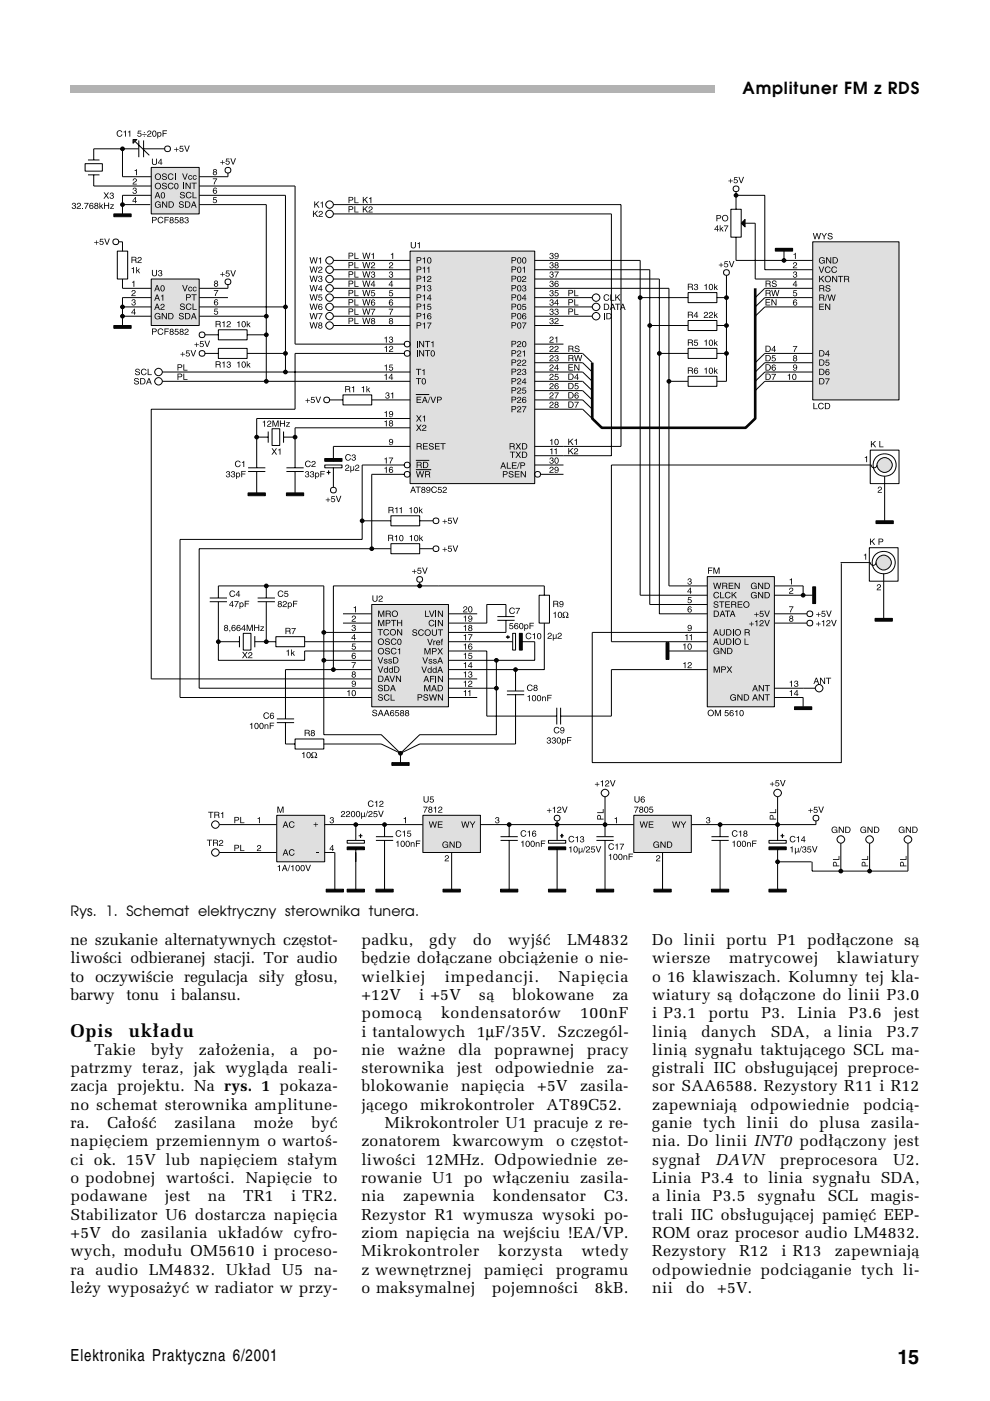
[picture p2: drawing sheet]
<svg xmlns="http://www.w3.org/2000/svg" width="210mm" height="297mm" viewBox="0 0 210 297" stroke-linecap="round" stroke-linejoin="round" font-family="sans-serif">
<defs><g id="words">
<text font-size="4.2" x="190.3" y="289.2">15</text>
<g font-size="3.9">
<text x="14.9" y="219.8">Opis</text>
<text x="27.3" y="219.8">uk³adu</text>
</g>
<g font-size="3.5">
<text x="157.4" y="19.8">Amplituner FM z RDS</text>
<text x="15" y="288.6">Elektronika Praktyczna 6/2001</text>
</g>
<g font-size="3.4">
<text x="14.9" y="200.4">ne szukanie alternatywnych czÍstot-</text>
<text x="76.6" y="200.4">padku,</text>
<text x="91.1" y="200.4">gdy</text>
<text x="100.3" y="200.4">do</text>
<text x="107.7" y="200.4">wyjúÊ</text>
<text x="120.2" y="200.4">LM4832</text>
<text x="138.3" y="200.4">Do linii portu P1 pod³¹czone s¹</text>
<text x="14.9" y="204.2">liwoúci odbieranej stacji. Tor audio</text>
<text x="14.9" y="208.1">to oczywiúcie regulacja si³y g³osu,</text>
<text x="76.6" y="204.2">bÍdzie do³¹czane obci¹øenie o†nie-</text>
<text x="76.6" y="208.1">wielkiej</text>
<text x="94.3" y="208.1">impedancji.</text>
<text x="118.4" y="208.1">NapiÍcia</text>
<text x="138.3" y="204.2">wiersze</text>
<text x="138.3" y="208.1">o†16 klawiszach. Kolumny tej kla-</text>
<text x="154.6" y="204.2">matrycowej</text>
<text x="177.4" y="204.2">klawiatury</text>
<text x="14.9" y="212">barwy</text>
<text x="26.8" y="212">tonu</text>
<text x="36.2" y="212">i†balansu.</text>
<text x="76.6" y="212">+12V</text>
<text x="76.6" y="215.9">pomoc¹</text>
<text x="88.9" y="212">i†+5V</text>
<text x="93.5" y="215.9">kondensatorÛw</text>
<text x="101.6" y="212">s¹</text>
<text x="108.6" y="212">blokowane</text>
<text x="123" y="215.9">100nF</text>
<text x="129.8" y="212">za</text>
<text x="138.3" y="212">wiatury s¹ do³¹czone do linii P3.0</text>
<text x="138.3" y="215.9">i†P3.1</text>
<text x="150.2" y="215.9">portu</text>
<text x="161.5" y="215.9">P3.</text>
<text x="169.1" y="215.9">Linia</text>
<text x="180" y="215.9">P3.6</text>
<text x="189.5" y="215.9">jest</text>
<text x="76.6" y="219.8">i†tantalowych</text>
<text x="101.1" y="219.8">1µF/35V.</text>
<text x="118.2" y="219.8">SzczegÛl-</text>
<text x="138.3" y="219.8">lini¹</text>
<text x="148.7" y="219.8">danych</text>
<text x="163.4" y="219.8">SDA,</text>
<text x="174.7" y="219.8">a†linia</text>
<text x="188" y="219.8">P3.7</text>
<text x="14.9" y="227.5">patrzmy teraz, jak wygl¹da reali-</text>
<text x="19.9" y="223.7">Takie</text>
<text x="32" y="223.7">by³y</text>
<text x="42.2" y="223.7">za³oøenia,</text>
<text x="61.5" y="223.7">a</text>
<text x="66.4" y="223.7">po-</text>
<text x="76.6" y="223.7">nie</text>
<text x="76.6" y="227.5">sterownika</text>
<text x="84.3" y="223.7">waøne</text>
<text x="96.9" y="227.5">jest</text>
<text x="97.1" y="223.7">dla</text>
<text x="104.8" y="223.7">poprawnej</text>
<text x="105" y="227.5">odpowiednie</text>
<text x="124.4" y="223.7">pracy</text>
<text x="128.7" y="227.5">za-</text>
<text x="138.3" y="227.5">gistrali IIC obs³uguj¹cej preproce-</text>
<text x="138.3" y="223.7">lini¹ sygna³u taktuj¹cego SCL ma-</text>
<text x="14.9" y="231.4">zacja projektu. Na rys. 1 pokaza-</text>
<text x="76.6" y="231.4">blokowanie</text>
<text x="97.8" y="231.4">napiÍcia</text>
<text x="113.9" y="231.4">+5V</text>
<text x="123" y="231.4">zasila-</text>
<text x="138.3" y="231.4">sor SAA6588. Rezystory R11 i†R12</text>
<text x="14.9" y="239.2">ra.</text>
<text x="14.9" y="235.3">no schemat sterownika amplitune-</text>
<text x="22.8" y="239.2">Ca³oúÊ</text>
<text x="37" y="239.2">zasilana</text>
<text x="53.8" y="239.2">moøe</text>
<text x="66" y="239.2">byÊ</text>
<text x="76.6" y="235.3">j¹cego</text>
<text x="81.6" y="239.2">Mikrokontroler U1 pracuje z†re-</text>
<text x="89.1" y="235.3">mikrokontroler</text>
<text x="115.9" y="235.3">AT89C52.</text>
<text x="138.3" y="235.3">zapewniaj¹</text>
<text x="138.3" y="239.2">ganie tych linii do plusa zasila-</text>
<text x="159.1" y="235.3">odpowiednie</text>
<text x="183" y="235.3">podci¹-</text>
<text x="14.9" y="243">napiÍciem przemiennym o†wartoú-</text>
<text x="76.6" y="243.1">zonatorem</text>
<text x="96" y="243.1">kwarcowym</text>
<text x="117.9" y="243.1">o†czÍstot-</text>
<text x="138.3" y="243.1">nia. Do linii INT0 pod³¹czony jest</text>
<text x="14.9" y="246.9">ci ok. 15V lub napiÍciem sta³ym</text>
<text x="14.9" y="250.8">o†podobnej wartoúci. NapiÍcie to</text>
<text x="76.6" y="246.9">liwoúci 12MHz. Odpowiednie ze-</text>
<text x="76.6" y="250.8">rowanie U1 po w³¹czeniu zasila-</text>
<text x="138.3" y="246.9">sygna³</text>
<text x="138.3" y="250.8">Linia P3.4 to linia sygna³u SDA,</text>
<text x="151.8" y="246.9">DAVN</text>
<text x="165.3" y="246.9">preprocesora</text>
<text x="189.4" y="246.9">U2.</text>
<text x="14.9" y="254.7">podawane</text>
<text x="35" y="254.7">jest</text>
<text x="44.1" y="254.7">na</text>
<text x="51.6" y="254.7">TR1</text>
<text x="61.7" y="254.7">i†TR2.</text>
<text x="76.6" y="254.7">nia</text>
<text x="85.5" y="254.7">zapewnia</text>
<text x="104.5" y="254.7">kondensator</text>
<text x="128.1" y="254.7">C3.</text>
<text x="138.3" y="254.7">a†linia</text>
<text x="151.1" y="254.7">P3.5</text>
<text x="160.6" y="254.7">sygna³u</text>
<text x="175.5" y="254.7">SCL</text>
<text x="184.5" y="254.7">magis-</text>
<text x="14.9" y="258.6">Stabilizator U6 dostarcza napiÍcia</text>
<text x="14.9" y="262.4">+5V do zasilania uk³adÛw cyfro-</text>
<text x="76.6" y="258.6">Rezystor R1 wymusza wysoki po-</text>
<text x="76.6" y="262.4">ziom napiÍcia na wejúciu !EA/VP.</text>
<text x="138.3" y="258.6">trali IIC obs³uguj¹cej pamiÍÊ EEP-</text>
<text x="138.3" y="262.4">ROM oraz procesor audio LM4832.</text>
<text x="14.9" y="266.3">wych, modu³u OM5610 i†proceso-</text>
<text x="76.6" y="266.3">Mikrokontroler</text>
<text x="105.6" y="266.3">korzysta</text>
<text x="123.3" y="266.3">wtedy</text>
<text x="138.3" y="266.3">Rezystory</text>
<text x="156.8" y="266.3">R12</text>
<text x="165.7" y="266.3">i†R13</text>
<text x="177" y="266.3">zapewniaj¹</text>
<text x="14.9" y="270.2">ra audio LM4832. Uk³ad U5 na-</text>
<text x="14.9" y="274.1">leøy wyposaøyÊ w†radiator w†przy-</text>
<text x="76.6" y="270.2">z†wewnÍtrznej</text>
<text x="76.6" y="274.1">o†maksymalnej</text>
<text x="102.6" y="270.2">pamiÍci</text>
<text x="104.3" y="274.1">pojemnoúci</text>
<text x="117.9" y="270.2">programu</text>
<text x="126.2" y="274.1">8kB.</text>
<text x="138.3" y="270.2">odpowiednie podci¹ganie tych li-</text>
<text x="138.3" y="274.1">nii</text>
<text x="145.4" y="274.1">do</text>
<text x="152" y="274.1">+5V.</text>
</g>
<text font-size="3" x="15" y="194.1">Rys. 1. Schemat elektryczny sterownika tunera.</text>
</g></defs>
<path d="M15 18h136.7v1.6h-136.7z" fill-rule="evenodd" fill="#b2b2b2"/>
<g fill="#dfdfdf" stroke="#000" stroke-width=".21">
<path d="M172.3 51.3h18.3v33.5h-18.3z" fill-rule="evenodd"/>
<path d="M86.9 53.2h26.5v49.3h-26.5z" fill-rule="evenodd"/>
</g>
<g fill="none" stroke="#000" stroke-width=".21">
<path d="M70.7 55.2h16.2M70.7 57.2h16.2M113.4 55.2h22.3M113.4 57.2h24.4M113.4 59.2h26.4M160.1 59.2h12.2M62.6 74.9h23.1M62.6 73h23.1M70.7 61.1h16.2M70.7 65.1h16.2M70.7 67h16.2M70.7 69h16.2"/>
<path d="M113.4 74.9h10.1M113.4 73h6.1M113.4 61.1h28.4M113.4 65.1h12.2M113.4 67h12.2M113.4 69h6.1M113.4 63.1h12.2M113.4 76.9h10.1M113.4 78.9h10.1M162.2 74.9h10.1M162.2 61.1h10.1M162.2 65.1h10.1"/>
<path d="M162.2 63.1h10.1M162.2 76.9h10.1M162.2 78.9h10.1M54.4 88.7h32.5M62.6 90.7h24.3M70.7 94.6h16.2M76.8 98.6h8.9M78.8 84.8h8.1M88.2 83.6h2.8M88.2 97.6h2.8M88.2 99.6h3.2M113.4 84.8h10.1"/>
<path d="M113.4 94.6h6.1M113.4 98.6h6.1M113.4 80.8h10.1M113.4 82.8h10.1M113.4 86.8h10.1M113.4 96.6h6.1M162.2 80.8h10.1M78.8 100.6h6.9M114.6 100.6h4.9"/>
<circle cx="86.3" cy="73" r=".62"/>
<circle cx="86.3" cy="74.9" r=".62"/>
<circle cx="86.3" cy="98.6" r=".62"/>
<circle cx="86.3" cy="100.6" r=".62"/>
<circle cx="114" cy="100.6" r=".62"/>
</g>
<g fill="#000">
<path d="M82.7 55.6h.2l.4 .1a.58 .58 0 0 1-.5 .8l-.2 .2h.8v.2h-1l.2-.4a.58 .58 0 0 0 .5-.7h-.3l-.2 .2h-.1z" fill-rule="evenodd"/>
<path d="M82.7 57.6l.6 .1-.2 .5 .3 .3a.48 .48 0 0 1-.4 .4 .48 .48 0 0 1-.5-.2l-.1-.2 .5 .2 .3-.2-.1-.2h-.3v-.2h.3v-.3l-.4-.1-.1 .3h-.1z" fill-rule="evenodd"/>
<path d="M82.9 53.9l.5-.3v1.3h-.2v-.9h-.3z" fill-rule="evenodd"/>
<path d="M87.1 51.3h.2v.9a.35 .35 0 0 0 .3 .3 .35 .35 0 0 0 .4-.3v-.9h.2v.9a.54 .54 0 0 1-.6 .5 .54 .54 0 0 1-.5-.5z" fill-rule="evenodd"/>
<path d="M88.5 54.7h.5l.1 .3-.6 .1zM88.3 54.5v1.3h.2v-.5l.7-.1a.39 .39 0 0 0 .1-.4 .39 .39 0 0 0-.4-.3z" fill-rule="evenodd"/>
<path d="M88.5 56.7h.5l.1 .3-.6 .1zM88.3 56.5v1.3h.2v-.5l.7-.1a.39 .39 0 0 0 .1-.4 .39 .39 0 0 0-.4-.3z" fill-rule="evenodd"/>
<path d="M88.5 58.6h.5l.1 .4-.6 .1zM88.3 58.5v1.3h.2v-.6h.7a.39 .39 0 0 0 .1-.5 .39 .39 0 0 0-.4-.2z" fill-rule="evenodd"/>
<path d="M88.5 51.6l.5-.3v1.3h-.2v-.9h-.3z" fill-rule="evenodd"/>
<path d="M89.6 54.8l.5-.2v1.2h-.2v-.9h-.3z" fill-rule="evenodd"/>
<path d="M89.6 56.8l.5-.3v1.3h-.2v-.9h-.3z" fill-rule="evenodd"/>
<path d="M89.6 58.7l.5-.2v1.3h-.2v-.9h-.3z" fill-rule="evenodd"/>
<path d="M90.8 58.6l.2-.1 .4 .2a.58 .58 0 0 1-.5 .7l-.2 .2h.8v.2h-1l.2-.4a.58 .58 0 0 0 .5-.7h-.3l-.2 .3h-.1z" fill-rule="evenodd"/>
<path d="M90.8 54.6a.79 .79 0 0 0 .2 1.3 .71 .71 0 0 0 .5-.7 .71 .71 0 0 0-.5-.6zM90.8 54.8l.2-.1a.62 .62 0 0 1 0 1l-.2-.2z" fill-rule="evenodd"/>
<path d="M90.5 56.8l.5-.3v1.3h-.1v-.9h-.4z" fill-rule="evenodd"/>
<path d="M108.6 54.7h.5l.1 .3-.6 .1zM108.5 54.5v1.3h.1v-.5l.7-.1a.39 .39 0 0 0 .1-.4 .39 .39 0 0 0-.3-.3z" fill-rule="evenodd"/>
<path d="M108.6 56.6l.5 .1 .1 .3-.6 .1zM108.5 56.5v1.3h.1v-.5l.7-.1a.39 .39 0 0 0 .1-.4 .39 .39 0 0 0-.3-.3z" fill-rule="evenodd"/>
<path d="M108.6 58.6h.5l.1 .4-.6 .1zM108.5 58.5v1.3h.1v-.6h.7a.39 .39 0 0 0 .1-.5 .39 .39 0 0 0-.3-.2z" fill-rule="evenodd"/>
<path d="M109.8 54.6a.79 .79 0 0 0 .3 1.3 .71 .71 0 0 0 .4-.7 .71 .71 0 0 0-.4-.6zM109.9 54.8l.2-.1a.62 .62 0 0 1 0 1l-.3-.2z" fill-rule="evenodd"/>
<path d="M109.8 56.6l-.2 .5a.53 .53 0 0 0 .2 .6 .53 .53 0 0 0 .5 .1l.2-.6v-.4l-.2-.2zM109.9 56.7h.2a.62 .62 0 0 1 0 1l-.3-.3z" fill-rule="evenodd"/>
<path d="M109.8 58.6a.79 .79 0 0 0 .3 1.2 .71 .71 0 0 0 .4-.6 .71 .71 0 0 0-.4-.7zM109.9 58.7l.2-.1a.62 .62 0 0 1 0 1.1l-.3-.3z" fill-rule="evenodd"/>
<path d="M110.9 58.6l.3-.1 .3 .2a.58 .58 0 0 1-.5 .7l-.1 .2h.7v.2h-.9l.1-.4a.58 .58 0 0 0 .5-.7h-.3l-.1 .3h-.2z" fill-rule="evenodd"/>
<path d="M110.9 54.6a.79 .79 0 0 0 .2 1.3 .71 .71 0 0 0 .5-.7 .71 .71 0 0 0-.5-.6zM111 54.8l.1-.1a.62 .62 0 0 1 0 1l-.2-.2z" fill-rule="evenodd"/>
<path d="M110.8 56.8l.5-.3v1.3h-.2v-.9h-.3z" fill-rule="evenodd"/>
<path d="M116.7 53.7l.6 .1-.1 .4 .2 .4a.48 .48 0 0 1-.4 .3 .48 .48 0 0 1-.4-.1l-.1-.3 .4 .3 .3-.2v-.2l-.4-.1v-.1l.3-.1v-.3h-.3l-.1 .2h-.2z" fill-rule="evenodd"/>
<path d="M116.7 55.6l.6 .1-.1 .5 .2 .3a.48 .48 0 0 1-.4 .4 .48 .48 0 0 1-.4-.1l-.1-.3 .4 .3 .3-.2v-.2l-.4-.1v-.2h.3v-.3h-.3l-.1 .2h-.2z" fill-rule="evenodd"/>
<path d="M116.7 57.6l.6 .1-.1 .5 .2 .3a.48 .48 0 0 1-.4 .4 .48 .48 0 0 1-.4-.2l-.1-.2 .4 .2 .3-.2v-.2h-.4v-.2h.3v-.3l-.3-.1-.1 .3h-.2z" fill-rule="evenodd"/>
<path d="M117.7 53.7a.43 .43 0 0 0-.1 .6 .43 .43 0 0 0 .7 0l-.1 .5-.6-.2v.2l.4 .1a.68 .68 0 0 0 .5-.6 .68 .68 0 0 0-.5-.7zM117.7 54.1a.3 .3 0 0 1 .6 0 .3 .3 0 0 1-.6 0z" fill-rule="evenodd"/>
<path d="M117.5 57.6h1l-.6 1.2h-.2l.1-.3 .5-.8h-.8z" fill-rule="evenodd"/>
<path d="M117.7 55.6l-.1 .3 .2 .3a.41 .41 0 0 0-.2 .6 .41 .41 0 0 0 .6 .1l.3-.4-.3-.3 .2-.4-.4-.2zM117.7 56.5a.3 .3 0 0 1 .6 0 .3 .3 0 0 1-.6 0zM117.8 55.8h.4v.3h-.4z" fill-rule="evenodd"/>
<path d="M168.3 55.6h.3l.3 .1a.58 .58 0 0 1-.5 .8l-.1 .2h.7v.2h-.9l.1-.4a.58 .58 0 0 0 .6-.7h-.4l-.1 .2h-.2z" fill-rule="evenodd"/>
<path d="M168.2 53.9l.5-.3v1.3h-.2v-.9h-.3z" fill-rule="evenodd"/>
<path d="M168.3 57.6l.6 .1-.1 .5 .2 .3a.48 .48 0 0 1-.3 .4 .48 .48 0 0 1-.5-.2l-.1-.2 .5 .2 .3-.2-.1-.2h-.3v-.2h.2v-.3l-.3-.1-.1 .3h-.2z" fill-rule="evenodd"/>
<path d="M172.3 49.4h.2l.3 1.1 .3-1.1h.2l.3 1.1 .3-1.1h.2l-.4 1.3h-.2l-.3-1.1-.3 1.1h-.2z" fill-rule="evenodd"/>
<path d="M173.7 58.5h.2v.6l.6-.6h.3l-.6 .5 .6 .8h-.2l-.5-.6-.2 .2v.4h-.2z" fill-rule="evenodd"/>
<path d="M173.6 56.5h.2l.4 1.1 .4-1.1h.2l-.5 1.3h-.2z" fill-rule="evenodd"/>
<path d="M173.8 54.7a.62 .62 0 0 1 1 .2h-.1a.43 .43 0 0 0-.4-.2 .43 .43 0 0 0-.4 .2 .57 .57 0 0 0 .4 .9l.2-.1 .2-.4h-.4v-.1h.6v.7l-.2-.2a.67 .67 0 0 1-1 0 .67 .67 0 0 1 .1-1z" fill-rule="evenodd"/>
<path d="M174.1 49.4h.2l.4 .6 .4-.6h.2l-.5 .8v.5h-.2v-.5z" fill-rule="evenodd"/>
<path d="M175 56.7a.61 .61 0 0 1 1.1 .2l-.6-.3a.55 .55 0 0 0-.4 .6 .55 .55 0 0 0 .4 .5l.6-.3a.65 .65 0 0 1-1 .3 .65 .65 0 0 1-.1-1z" fill-rule="evenodd"/>
<path d="M175 59.2a.51 .51 0 0 1 1 0 .51 .51 0 0 1-1 0zM174.8 59.1a.7 .7 0 0 0 1.4 0 .7 .7 0 0 0-1.4 0z" fill-rule="evenodd"/>
<path d="M175.2 54.5h.2l.7 1.1v-1.1h.1v1.4h-.2l-.7-1.1v1.1h-.1z" fill-rule="evenodd"/>
<path d="M176.4 56.7a.61 .61 0 0 1 1.1 .2l-.6-.3a.55 .55 0 0 0-.5 .6 .55 .55 0 0 0 .5 .5l.6-.3a.65 .65 0 0 1-1 .3 .65 .65 0 0 1-.1-1z" fill-rule="evenodd"/>
<path d="M175.6 49.6l.4-.2 .5 .2v.2h-.2l-.1-.2-.3-.1-.2 .3 .1 .1a.45 .45 0 0 1 .7 .3 .45 .45 0 0 1-.5 .6l-.5-.2v-.3l.5 .3 .3-.1v-.2l-.7-.3z" fill-rule="evenodd"/>
<path d="M176.5 54.5v1.4h.6a.67 .67 0 0 0 .6-.7 .67 .67 0 0 0-.6-.7zM176.7 54.7h.4a.53 .53 0 0 1 .4 .5 .53 .53 0 0 1-.4 .5h-.4z" fill-rule="evenodd"/>
<path d="M176.4 58.5h.2l.7 1.1v-1.1h.2v1.3h-.2l-.7-1v1h-.2z" fill-rule="evenodd"/>
<path d="M177.7 58.5h1.1v.2h-.5v1.1h-.2v-1.1h-.4z" fill-rule="evenodd"/>
<path d="M179 58.5v1.3h.2v-.5l.6 .1 .1 .4h.2l-.2-.6 .1-.2a.37 .37 0 0 0-.4-.5zM179.2 58.7h.6v.3l-.6 .1z" fill-rule="evenodd"/>
<path d="M81.5 71.6l.5-.2v1.2h-.2v-.9h-.3z" fill-rule="evenodd"/>
<path d="M81.5 77.5l.5-.2v1.3h-.2v-1h-.3z" fill-rule="evenodd"/>
<path d="M81.5 73.6l.5-.3v1.3h-.2v-.9h-.3z" fill-rule="evenodd"/>
<path d="M83 59.5l-.6 1h.6v.3h.2v-.3h.2v-.1h-.2v-.9zM83 59.8v.6h-.4z" fill-rule="evenodd"/>
<path d="M82.6 77.3h.7v.2h-.6v.3h.1a.44 .44 0 0 1 .5 .2 .44 .44 0 0 1-.1 .5l-.3 .1-.4-.2-.1-.2 .5 .3 .3-.3-.2-.3-.5 .1z" fill-rule="evenodd"/>
<path d="M82.6 61.5h.7v.2h-.6v.3h.1a.44 .44 0 0 1 .5 .2 .44 .44 0 0 1-.1 .6h-.3l-.4-.1-.1-.2 .5 .2 .3-.3-.2-.3-.5 .1z" fill-rule="evenodd"/>
<path d="M82.7 63.6a.74 .74 0 0 0 .2 1.2 .42 .42 0 0 0 .4-.6 .42 .42 0 0 0-.7-.1l.2-.4 .5 .1-.2-.3zM82.6 64.4a.3 .3 0 0 1 .6 0 .3 .3 0 0 1-.6 0z" fill-rule="evenodd"/>
<path d="M82.7 73.4l.2-.1 .4 .2a.58 .58 0 0 1-.5 .8l-.2 .2h.8v.1h-1l.2-.3a.58 .58 0 0 0 .5-.8h-.3l-.2 .3h-.1z" fill-rule="evenodd"/>
<path d="M82.4 65.5h1l-.6 1.2h-.2l.1-.3 .5-.8h-.8z" fill-rule="evenodd"/>
<path d="M82.7 71.4l.6 .1-.2 .5 .3 .3a.48 .48 0 0 1-.4 .4 .48 .48 0 0 1-.5-.2l-.1-.2 .5 .2 .3-.1-.1-.3h-.3v-.2h.3v-.3l-.4-.1-.1 .3h-.1z" fill-rule="evenodd"/>
<path d="M82.7 67.5l-.2 .3 .2 .2a.41 .41 0 0 0-.2 .6 .41 .41 0 0 0 .6 .1l.3-.4-.3-.3 .2-.4-.4-.2zM82.6 68.4a.3 .3 0 0 1 .6 0 .3 .3 0 0 1-.6 0zM82.7 67.6h.4v.3h-.4z" fill-rule="evenodd"/>
<path d="M88.2 78.2h1.1v.2h-.5v1.1h-.1v-1.1h-.5z" fill-rule="evenodd"/>
<path d="M88.3 74.2h.2v1.4h-.2z" fill-rule="evenodd"/>
<path d="M88.3 72.3h.2v1.3h-.2z" fill-rule="evenodd"/>
<path d="M88.5 60.6h.5l.1 .3-.6 .1zM88.3 60.4v1.3h.2v-.5l.7-.1a.39 .39 0 0 0 .1-.4 .39 .39 0 0 0-.4-.3z" fill-rule="evenodd"/>
<path d="M88.5 62.6h.5l.1 .3-.6 .1zM88.3 62.4v1.3h.2v-.5l.7-.1a.39 .39 0 0 0 .1-.4 .39 .39 0 0 0-.4-.3z" fill-rule="evenodd"/>
<path d="M88.5 64.5h.5l.1 .4-.6 .1zM88.3 64.4v1.3h.2v-.6h.7a.39 .39 0 0 0 .1-.5 .39 .39 0 0 0-.4-.2z" fill-rule="evenodd"/>
<path d="M88.5 66.5h.5l.1 .4-.6 .1zM88.3 66.4v1.3h.2v-.6h.7a.39 .39 0 0 0 .1-.5 .39 .39 0 0 0-.4-.2z" fill-rule="evenodd"/>
<path d="M88.5 68.5h.5l.1 .4-.6 .1zM88.3 68.3v1.4h.2v-.6l.7-.1a.39 .39 0 0 0 .1-.4 .39 .39 0 0 0-.4-.3z" fill-rule="evenodd"/>
<path d="M88.8 74.2h.3l.6 1.1v-1.1h.2v1.4h-.2l-.7-1.1v1.1h-.2z" fill-rule="evenodd"/>
<path d="M88.8 72.3h.3l.6 1.1v-1.1h.2v1.3h-.2l-.7-1.1v1.1h-.2z" fill-rule="evenodd"/>
<path d="M89.5 78.5l.5-.3v1.3h-.2v-.9h-.3z" fill-rule="evenodd"/>
<path d="M89.6 60.7l.5-.3v1.3h-.2v-.9h-.3z" fill-rule="evenodd"/>
<path d="M89.6 62.7l.5-.3v1.3h-.2v-.9h-.3z" fill-rule="evenodd"/>
<path d="M89.6 64.6l.5-.2v1.3h-.2v-.9h-.3z" fill-rule="evenodd"/>
<path d="M89.6 66.6l.5-.2v1.3h-.2v-.9h-.3z" fill-rule="evenodd"/>
<path d="M89.6 68.6l.5-.2v1.3h-.2v-1h-.3z" fill-rule="evenodd"/>
<path d="M90.1 74.2h1.1v.2h-.5v1.2h-.2v-1.2h-.4z" fill-rule="evenodd"/>
<path d="M90.1 72.3h1.1v.1h-.5v1.2h-.2v-1.2h-.4z" fill-rule="evenodd"/>
<path d="M91.1 62.4l-.6 1h.6v.3h.2v-.3h.2v-.1h-.2v-.9zM91.1 62.7v.6h-.4z" fill-rule="evenodd"/>
<path d="M90.7 64.4h.7v.2h-.6v.3h.1a.44 .44 0 0 1 .5 .2 .44 .44 0 0 1-.1 .5l-.3 .1-.4-.1-.1-.2 .5 .2 .3-.3-.2-.3-.5 .1z" fill-rule="evenodd"/>
<path d="M90.8 66.5a.74 .74 0 0 0 .3 1.2 .42 .42 0 0 0 .3-.6 .42 .42 0 0 0-.7-.1l.2-.4 .5 .1-.2-.3zM90.8 67.3a.28 .28 0 0 1 .5 0 .28 .28 0 0 1-.5 0z" fill-rule="evenodd"/>
<path d="M90.6 68.4h.9l-.6 1.3h-.2l.2-.4 .4-.7h-.7z" fill-rule="evenodd"/>
<path d="M90.8 60.5l.6 .1-.1 .5 .2 .3a.48 .48 0 0 1-.4 .4 .48 .48 0 0 1-.5-.2v-.3l.4 .3 .3-.2-.1-.2-.3-.1v-.1h.3v-.3l-.3-.1-.1 .3h-.2z" fill-rule="evenodd"/>
<path d="M91.5 74.3a.78 .78 0 0 0 .2 1.3 .71 .71 0 0 0 .5-.7 .71 .71 0 0 0-.5-.6zM91.6 74.5l.1-.1a.62 .62 0 0 1 0 1.1l-.2-.3z" fill-rule="evenodd"/>
<path d="M91.4 72.6l.5-.3v1.3h-.2v-.9h-.3z" fill-rule="evenodd"/>
<path d="M108.6 60.6h.5l.1 .4-.6 .1zM108.5 60.4v1.4h.1v-.6l.7-.1a.39 .39 0 0 0 .1-.4 .39 .39 0 0 0-.3-.3z" fill-rule="evenodd"/>
<path d="M108.6 62.6h.5l.1 .3-.6 .1zM108.5 62.4v1.3h.1v-.5l.7-.1a.39 .39 0 0 0 .1-.4 .39 .39 0 0 0-.3-.3z" fill-rule="evenodd"/>
<path d="M108.6 64.5l.5 .1 .1 .3-.6 .1zM108.5 64.4v1.3h.1v-.6h.7a.39 .39 0 0 0 .1-.5 .39 .39 0 0 0-.3-.2z" fill-rule="evenodd"/>
<path d="M108.6 66.5h.5l.1 .4-.6 .1zM108.5 66.4v1.3h.1v-.6h.7a.39 .39 0 0 0 .1-.5 .39 .39 0 0 0-.3-.2z" fill-rule="evenodd"/>
<path d="M108.6 68.5h.5l.1 .3-.6 .1zM108.5 68.3v1.3h.1v-.5l.7-.1a.39 .39 0 0 0 .1-.4 .39 .39 0 0 0-.3-.3z" fill-rule="evenodd"/>
<path d="M108.6 72.4h.5l.1 .4-.6 .1zM108.5 72.3v1.3h.1v-.6h.7a.39 .39 0 0 0 .1-.5 .39 .39 0 0 0-.3-.2z" fill-rule="evenodd"/>
<path d="M108.6 74.4h.5l.1 .4-.6 .1zM108.5 74.3v1.3h.1v-.6h.7a.39 .39 0 0 0 .1-.5 .39 .39 0 0 0-.3-.2z" fill-rule="evenodd"/>
<path d="M108.6 76.4h.5l.1 .3-.6 .1zM108.5 76.2v1.3h.1v-.5l.7-.1a.39 .39 0 0 0 .1-.4 .39 .39 0 0 0-.3-.3z" fill-rule="evenodd"/>
<path d="M108.6 78.3h.5l.1 .4-.6 .1zM108.5 78.2v1.3h.1v-.6h.7a.39 .39 0 0 0 .1-.5 .39 .39 0 0 0-.3-.2z" fill-rule="evenodd"/>
<path d="M109.8 72.4l.3-.1 .4 .2a.58 .58 0 0 1-.6 .7l-.1 .2h.7v.2h-.9l.1-.4a.58 .58 0 0 0 .6-.7h-.4l-.1 .3h-.2z" fill-rule="evenodd"/>
<path d="M109.8 74.4l.3-.1 .4 .2a.58 .58 0 0 1-.6 .7l-.1 .2h.7v.2h-.9l.1-.4a.58 .58 0 0 0 .6-.7h-.4l-.1 .3h-.2z" fill-rule="evenodd"/>
<path d="M109.8 76.3l.3-.1 .4 .2a.58 .58 0 0 1-.6 .8l-.1 .2h.7v.1h-.9l.1-.3a.58 .58 0 0 0 .6-.7l-.4-.1-.1 .3h-.2z" fill-rule="evenodd"/>
<path d="M109.8 78.3l.3-.1 .4 .2a.58 .58 0 0 1-.6 .7l-.1 .2h.7v.2h-.9l.1-.4a.58 .58 0 0 0 .6-.7h-.4l-.1 .3h-.2z" fill-rule="evenodd"/>
<path d="M109.8 60.5l-.2 .6a.53 .53 0 0 0 .2 .5 .53 .53 0 0 0 .5 .1l.2-.5v-.5l-.2-.2zM109.9 60.7l.2-.1a.62 .62 0 0 1 0 1.1l-.3-.3z" fill-rule="evenodd"/>
<path d="M109.8 62.5a.79 .79 0 0 0 .3 1.3 .71 .71 0 0 0 .4-.7 .71 .71 0 0 0-.4-.7zM109.9 62.7l.2-.1a.62 .62 0 0 1 0 1l-.3-.3z" fill-rule="evenodd"/>
<path d="M109.8 64.5a.79 .79 0 0 0 .3 1.2 .71 .71 0 0 0 .4-.6 .71 .71 0 0 0-.4-.7zM109.9 64.6h.2a.62 .62 0 0 1 0 1l-.3-.3z" fill-rule="evenodd"/>
<path d="M109.8 66.5a.79 .79 0 0 0 .3 1.2 .71 .71 0 0 0 .4-.7 .71 .71 0 0 0-.4-.6zM109.9 66.6l.2-.1a.62 .62 0 0 1 0 1.1l-.3-.3z" fill-rule="evenodd"/>
<path d="M109.8 68.4a.79 .79 0 0 0 .3 1.3 .71 .71 0 0 0 .4-.7 .71 .71 0 0 0-.4-.6zM109.9 68.6l.2-.1a.62 .62 0 0 1 0 1l-.3-.2z" fill-rule="evenodd"/>
<path d="M111.3 62.4l-.6 1h.5v.3h.2v-.3h.2v-.1h-.2v-.9zM111.2 62.7v.6h-.4z" fill-rule="evenodd"/>
<path d="M110.9 76.3l.3-.1 .3 .2a.58 .58 0 0 1-.5 .8l-.1 .2h.7v.1h-.9l.1-.3a.58 .58 0 0 0 .5-.7l-.3-.1-.1 .3h-.2z" fill-rule="evenodd"/>
<path d="M110.8 64.4h.7v.2h-.6v.4l.1-.1a.44 .44 0 0 1 .5 .2 .44 .44 0 0 1-.1 .6h-.3l-.4-.1v-.2l.4 .2 .3-.3-.1-.2h-.6z" fill-rule="evenodd"/>
<path d="M110.9 66.5a.74 .74 0 0 0 .3 1.2 .42 .42 0 0 0 .4-.6 .42 .42 0 0 0-.7-.1l.1-.4 .6 .1-.2-.3zM110.9 67.3a.28 .28 0 0 1 .5 0 .28 .28 0 0 1-.5 0z" fill-rule="evenodd"/>
<path d="M110.9 72.4l-.2 .5a.53 .53 0 0 0 .1 .5 .53 .53 0 0 0 .6 .1l.2-.5-.1-.4-.1-.2zM111 72.5l.1-.1a.62 .62 0 0 1 0 1.1l-.2-.3z" fill-rule="evenodd"/>
<path d="M110.7 68.4h.9l-.5 1.2h-.2l.1-.3 .4-.8h-.7z" fill-rule="evenodd"/>
<path d="M110.8 74.5l.5-.2v1.3h-.2v-.9h-.3z" fill-rule="evenodd"/>
<path d="M110.9 60.5l.6 .1-.1 .5 .2 .3a.48 .48 0 0 1-.4 .4 .48 .48 0 0 1-.4-.2l-.1-.2 .4 .3 .3-.2v-.3h-.4v-.2h.3v-.3h-.3l-.1 .2h-.2z" fill-rule="evenodd"/>
<path d="M110.9 78.3l.6 .1-.1 .4 .2 .4a.48 .48 0 0 1-.4 .3 .48 .48 0 0 1-.4-.1l-.1-.3 .4 .3 .3-.2v-.2l-.4-.1v-.1l.3-.1v-.3h-.3l-.1 .2h-.2z" fill-rule="evenodd"/>
<path d="M116.7 71.4h.3l.3 .1a.58 .58 0 0 1-.5 .8l-.1 .2h.7v.1h-.9l.1-.3a.58 .58 0 0 0 .5-.7l-.3-.1-.1 .3h-.2z" fill-rule="evenodd"/>
<path d="M116.7 73.4l.3-.1 .3 .2a.58 .58 0 0 1-.5 .8l-.1 .2h.7v.1h-.9l.1-.3a.58 .58 0 0 0 .5-.8h-.3l-.1 .3h-.2z" fill-rule="evenodd"/>
<path d="M116.7 75.4l.3-.1 .3 .2a.58 .58 0 0 1-.5 .7l-.1 .2h.7v.2h-.9l.1-.4a.58 .58 0 0 0 .5-.7h-.3l-.1 .3h-.2z" fill-rule="evenodd"/>
<path d="M116.7 77.3h.3l.3 .1a.58 .58 0 0 1-.5 .8l-.1 .2h.7v.2h-.9l.1-.4a.58 .58 0 0 0 .5-.7h-.3l-.1 .2h-.2z" fill-rule="evenodd"/>
<path d="M116.7 59.6l.6 .1-.1 .4 .2 .4a.48 .48 0 0 1-.4 .4 .48 .48 0 0 1-.4-.2l-.1-.3 .4 .3 .3-.2v-.2l-.4-.1v-.1l.3-.1v-.3h-.3l-.1 .2h-.2z" fill-rule="evenodd"/>
<path d="M116.7 61.6l.6 .1-.1 .4 .2 .4a.48 .48 0 0 1-.4 .3 .48 .48 0 0 1-.4-.1l-.1-.3 .4 .3 .3-.2v-.2l-.4-.1v-.1l.3-.1v-.3h-.3l-.1 .2h-.2z" fill-rule="evenodd"/>
<path d="M116.7 63.5l.6 .1-.1 .5 .2 .3a.48 .48 0 0 1-.4 .4 .48 .48 0 0 1-.4-.2l-.1-.2 .4 .3 .3-.2v-.2l-.4-.1v-.2h.3v-.3h-.3l-.1 .2h-.2z" fill-rule="evenodd"/>
<path d="M116.7 65.5l.6 .1-.1 .5 .2 .3a.48 .48 0 0 1-.4 .4 .48 .48 0 0 1-.4-.2l-.1-.3 .4 .3 .3-.2v-.2l-.4-.1v-.1l.3-.1v-.3h-.3l-.1 .3h-.2z" fill-rule="evenodd"/>
<path d="M116.7 67.5l.6 .1-.1 .4 .2 .4a.48 .48 0 0 1-.4 .3 .48 .48 0 0 1-.4-.1l-.1-.3 .4 .3 .3-.2v-.2l-.4-.1v-.1l.3-.1v-.3h-.3l-.1 .2h-.2z" fill-rule="evenodd"/>
<path d="M118.1 63.5l-.6 .9h.6v.4h.2v-.4h.2v-.1h-.2v-.8zM118.1 63.7v.6h-.4z" fill-rule="evenodd"/>
<path d="M118.1 77.3l-.6 1h.6v.3h.2v-.3h.2v-.2h-.2v-.8zM118.1 77.5v.6h-.4z" fill-rule="evenodd"/>
<path d="M117.7 67.5l.3-.1 .4 .2a.58 .58 0 0 1-.5 .8l-.2 .2h.7v.1h-.9l.1-.4a.58 .58 0 0 0 .6-.7h-.3l-.2 .3h-.1z" fill-rule="evenodd"/>
<path d="M117.7 73.4l.3-.1 .4 .2a.58 .58 0 0 1-.5 .8l-.2 .2h.7v.1h-.9l.1-.3a.58 .58 0 0 0 .6-.8h-.3l-.2 .3h-.1z" fill-rule="evenodd"/>
<path d="M117.7 61.5h.7v.2h-.6v.3h.1a.44 .44 0 0 1 .5 .2 .44 .44 0 0 1-.1 .6h-.3l-.4-.1-.1-.2 .5 .2 .3-.3-.2-.3-.5 .1z" fill-rule="evenodd"/>
<path d="M117.8 59.6a.74 .74 0 0 0 .2 1.3 .42 .42 0 0 0 .4-.6 .42 .42 0 0 0-.7-.1l.2-.5 .5 .2-.2-.3zM117.7 60.4a.3 .3 0 0 1 .6 0 .3 .3 0 0 1-.6 0z" fill-rule="evenodd"/>
<path d="M117.7 71.6l.5-.2v1.2h-.2v-.9h-.3z" fill-rule="evenodd"/>
<path d="M117.8 65.5l.6 .1-.2 .5 .3 .3a.48 .48 0 0 1-.4 .4 .48 .48 0 0 1-.5-.2l-.1-.3 .5 .3 .3-.2-.1-.2-.3-.1v-.1l.3-.1v-.3h-.3l-.2 .3h-.1z" fill-rule="evenodd"/>
<path d="M117.8 75.4l.6 .1-.2 .4 .3 .4a.48 .48 0 0 1-.4 .3 .48 .48 0 0 1-.5-.1l-.1-.3 .5 .3 .3-.2-.1-.2-.3-.1v-.1l.3-.1v-.3h-.3l-.2 .2h-.1z" fill-rule="evenodd"/>
<path d="M168.2 79.3a.79 .79 0 0 0 .2 1.3 .71 .71 0 0 0 .5-.7 .71 .71 0 0 0-.5-.7zM168.2 79.5l.2-.1a.62 .62 0 0 1 0 1l-.2-.3z" fill-rule="evenodd"/>
<path d="M168.7 59.5l-.6 1h.6v.3h.1v-.3h.2v-.1h-.2v-.9zM168.7 59.8v.6h-.5z" fill-rule="evenodd"/>
<path d="M168.3 61.5h.6v.2h-.5l-.1 .3h.1a.44 .44 0 0 1 .6 .2 .44 .44 0 0 1-.2 .6h-.2l-.4-.1-.1-.2 .5 .2 .2-.3-.1-.3-.5 .1z" fill-rule="evenodd"/>
<path d="M168.3 63.6a.74 .74 0 0 0 .3 1.2 .42 .42 0 0 0 .4-.6 .42 .42 0 0 0-.7-.1l.2-.4 .5 .1-.2-.3zM168.3 64.4a.3 .3 0 0 1 .6 0 .3 .3 0 0 1-.6 0z" fill-rule="evenodd"/>
<path d="M168.3 77.3a.43 .43 0 0 0-.1 .7 .43 .43 0 0 0 .7 0l-.2 .4-.6-.1 .1 .2 .3 .1a.68 .68 0 0 0 .6-.7 .68 .68 0 0 0-.6-.6zM168.3 77.7a.27 .27 0 0 1 .5 0 .27 .27 0 0 1-.5 0z" fill-rule="evenodd"/>
<path d="M168.1 73.4h.9l-.5 1.2h-.2l.1-.4 .5-.7h-.8z" fill-rule="evenodd"/>
<path d="M168.3 75.4l-.1 .3 .1 .2a.41 .41 0 0 0-.1 .6 .41 .41 0 0 0 .6 .1l.2-.4-.2-.3 .1-.4-.3-.2zM168.3 76.3a.27 .27 0 0 1 .5 0 .27 .27 0 0 1-.5 0zM168.4 75.5h.4l-.1 .3h-.3z" fill-rule="evenodd"/>
<path d="M173.7 74.3v1.3h.6a.67 .67 0 0 0 .5-.7 .67 .67 0 0 0-.5-.6zM173.9 74.4h.3a.53 .53 0 0 1 .4 .5 .53 .53 0 0 1-.3 .5h-.4z" fill-rule="evenodd"/>
<path d="M173.7 76.2v1.3h.6a.67 .67 0 0 0 .5-.6 .67 .67 0 0 0-.5-.7zM173.9 76.4h.3a.53 .53 0 0 1 .4 .5 .53 .53 0 0 1-.3 .5h-.4z" fill-rule="evenodd"/>
<path d="M173.7 78.2v1.3h.6a.67 .67 0 0 0 .5-.7 .67 .67 0 0 0-.5-.6zM173.9 78.3h.3a.53 .53 0 0 1 .4 .5 .53 .53 0 0 1-.3 .6h-.4z" fill-rule="evenodd"/>
<path d="M173.7 60.5v1.3h.2v-.6l.6 .1 .1 .5h.2l-.2-.7 .1-.1a.37 .37 0 0 0-.3-.5zM173.9 60.6l.6 .1v.3l-.6 .1z" fill-rule="evenodd"/>
<path d="M173.7 62.5v1.3h.2v-.6l.6 .1 .1 .5h.2l-.2-.7 .1-.1a.37 .37 0 0 0-.3-.5zM173.9 62.6l.6 .1v.3l-.6 .1z" fill-rule="evenodd"/>
<path d="M173.7 64.4h1v.2h-.8v.4h.7v.1h-.7v.5h.8v.1h-1z" fill-rule="evenodd"/>
<path d="M175.6 74.3l-.6 1h.5v.3h.2v-.3h.2v-.2h-.2v-.8zM175.5 74.5v.6h-.4z" fill-rule="evenodd"/>
<path d="M175.1 76.3h.7v.1h-.6v.4l.1-.1a.44 .44 0 0 1 .5 .2 .44 .44 0 0 1-.1 .6l-.3 .1-.4-.2v-.2l.4 .2 .3-.2-.1-.3-.6 .1z" fill-rule="evenodd"/>
<path d="M175.2 78.3a.74 .74 0 0 0 .3 1.2 .42 .42 0 0 0 .4-.6 .42 .42 0 0 0-.7 0l.1-.5 .6 .2-.2-.3zM175.2 79.1a.28 .28 0 0 1 .5 0 .28 .28 0 0 1-.5 0z" fill-rule="evenodd"/>
<path d="M175.3 62.4h.2l-.5 1.4h-.1z" fill-rule="evenodd"/>
<path d="M174.9 64.4h.3l.7 1.1v-1.1h.1v1.3h-.2l-.7-1v1h-.2z" fill-rule="evenodd"/>
<path d="M175.5 62.5h.2l.2 1 .3-1h.2l.3 1 .3-1h.2l-.4 1.3h-.2l-.3-1.1-.3 1.1h-.2z" fill-rule="evenodd"/>
<path d="M175.1 60.7l.4-.3 .5 .3v.2h-.1l-.2-.3h-.3l-.2 .2 .2 .2a.45 .45 0 0 1 .7 .3 .45 .45 0 0 1-.6 .5l-.4-.2-.1-.2 .5 .3 .3-.1 .1-.3-.8-.2z" fill-rule="evenodd"/>
<path d="M81.5 97.2l.5-.2v1.3h-.2v-.9h-.3z" fill-rule="evenodd"/>
<path d="M81.5 79.5l.5-.3v1.3h-.2v-.9h-.3z" fill-rule="evenodd"/>
<path d="M81.5 89.4l.5-.3v1.3h-.2v-.9h-.3z" fill-rule="evenodd"/>
<path d="M81.5 87.4l.5-.3v1.3h-.2v-.9h-.3z" fill-rule="evenodd"/>
<path d="M83 79.2l-.6 1h.6v.3h.2v-.3h.2v-.1h-.2v-.9zM83 79.5v.6h-.4z" fill-rule="evenodd"/>
<path d="M81.9 83.2l.6 .1-.1 .5 .2 .3a.48 .48 0 0 1-.3 .4 .48 .48 0 0 1-.5-.1l-.1-.3 .4 .3 .3-.2v-.2l-.4-.1v-.2h.3v-.3h-.3l-.1 .2h-.2z" fill-rule="evenodd"/>
<path d="M82.7 99.1a.74 .74 0 0 0 .2 1.2 .42 .42 0 0 0 .4-.6 .42 .42 0 0 0-.7-.1l.2-.4 .5 .1-.2-.3zM82.6 99.9a.3 .3 0 0 1 .6 0 .3 .3 0 0 1-.6 0z" fill-rule="evenodd"/>
<path d="M82.6 87.2a.43 .43 0 0 0-.1 .6 .43 .43 0 0 0 .7 0l-.1 .5-.6-.2v.2l.4 .2a.68 .68 0 0 0 .5-.7 .68 .68 0 0 0-.5-.7zM82.6 87.6a.3 .3 0 0 1 .6 0 .3 .3 0 0 1-.6 0z" fill-rule="evenodd"/>
<path d="M82.6 93.1a.43 .43 0 0 0-.1 .7 .43 .43 0 0 0 .7 0l-.1 .4-.6-.2v.2l.4 .2a.68 .68 0 0 0 .5-.7 .68 .68 0 0 0-.5-.7zM82.6 93.5a.3 .3 0 0 1 .6 0 .3 .3 0 0 1-.6 0z" fill-rule="evenodd"/>
<path d="M82.4 97h1l-.6 1.3h-.2l.1-.4 .5-.7h-.8z" fill-rule="evenodd"/>
<path d="M82.9 83.4l.5-.2v1.3h-.2v-.9h-.3z" fill-rule="evenodd"/>
<path d="M82.7 89.2l-.2 .3 .2 .2a.41 .41 0 0 0-.2 .6 .41 .41 0 0 0 .6 .1l.3-.4-.3-.3 .2-.4-.4-.2zM82.6 90.1a.3 .3 0 0 1 .6 0 .3 .3 0 0 1-.6 0zM82.7 89.3h.4v.3h-.4z" fill-rule="evenodd"/>
<path d="M88.2 80.2h1.1v.1h-.5v1.2h-.1v-1.2h-.5z" fill-rule="evenodd"/>
<path d="M88.2 88.1h.3l.3 .5 .4-.5h.2l-.5 .6 .5 .7h-.2l-.4-.6-.4 .6h-.2l.5-.7z" fill-rule="evenodd"/>
<path d="M88.2 90h.3l.3 .5 .4-.5h.2l-.5 .7 .5 .7h-.2l-.4-.6-.4 .6h-.2l.5-.7z" fill-rule="evenodd"/>
<path d="M88.3 94v1.3h.2v-.6l.7 .1v.5h.3l-.3-.7 .2-.1a.37 .37 0 0 0-.4-.5zM88.5 94.1l.7 .1v.3l-.7 .1z" fill-rule="evenodd"/>
<path d="M88.3 97.9v1.3h.2v-.5l.7 .1v.4h.3l-.3-.6 .2-.2a.37 .37 0 0 0-.4-.5zM88.5 98.1h.7v.4h-.7z" fill-rule="evenodd"/>
<path d="M88.3 84.1h1v.2h-.8v.4h.8v.1h-.8v.5h.8v.1h-1z" fill-rule="evenodd"/>
<path d="M89.6 80.3l-.2 .5a.53 .53 0 0 0 .2 .5 .53 .53 0 0 0 .5 .1l.2-.5-.1-.4-.1-.2zM89.7 80.4l.1-.1a.62 .62 0 0 1 0 1.1l-.2-.3z" fill-rule="evenodd"/>
<path d="M90 84.1l-.5 1.3h.1l.2-.3h.5l.2 .3h.2l-.5-1.3zM90.1 84.3l.2 .6h-.5z" fill-rule="evenodd"/>
<path d="M89.7 90.1h.3l.3 .1a.58 .58 0 0 1-.5 .8l-.1 .2h.7v.2h-.9l.1-.4a.58 .58 0 0 0 .5-.7l-.3-.1-.1 .3h-.2z" fill-rule="evenodd"/>
<path d="M89.7 97.9v1.3h.6a.67 .67 0 0 0 .5-.6 .67 .67 0 0 0-.5-.7zM89.9 98.1h.3a.53 .53 0 0 1 .4 .5 .53 .53 0 0 1-.3 .5h-.4z" fill-rule="evenodd"/>
<path d="M89.6 88.3l.5-.2v1.3h-.2v-.9h-.3z" fill-rule="evenodd"/>
<path d="M89.7 94h1v.1h-.8v.4h.7v.2h-.7v.4h.8v.2h-1z" fill-rule="evenodd"/>
<path d="M91.1 84.1h.2l-.5 1.4h-.1z" fill-rule="evenodd"/>
<path d="M91.3 84.1h.2l.4 1.1 .3-1.1h.3l-.5 1.3h-.2z" fill-rule="evenodd"/>
<path d="M91 94.2l.4-.3 .5 .3v.2h-.1l-.2-.3h-.3l-.2 .2 .2 .2a.45 .45 0 0 1 .6 .3 .45 .45 0 0 1-.5 .5l-.4-.2-.1-.2 .5 .3 .3-.1 .1-.3-.8-.2z" fill-rule="evenodd"/>
<path d="M92.8 84.3h.6v.3l-.6 .1zM92.7 84.1v1.3h.1v-.5l.7-.1a.39 .39 0 0 0 .2-.4 .39 .39 0 0 0-.4-.3z" fill-rule="evenodd"/>
<path d="M92.2 94h1v.1h-.8v.4h.8v.2h-.8v.4h.8v.2h-1z" fill-rule="evenodd"/>
<path d="M93.4 94h1.1v.1h-.5v1.2h-.2v-1.2h-.4z" fill-rule="evenodd"/>
<path d="M106.6 98l-.5 1.4h.2l.1-.4h.6l.1 .4h.2l-.5-1.4zM106.7 98.2l.2 .6h-.4z" fill-rule="evenodd"/>
<path d="M107.5 98h.1v1.2h.7v.2h-.8z" fill-rule="evenodd"/>
<path d="M108 94v1.3h.2v-.6l.7 .1 .1 .5h.2l-.3-.7 .2-.1a.37 .37 0 0 0-.4-.5zM108.2 94.1l.7 .1v.3l-.7 .1z" fill-rule="evenodd"/>
<path d="M108.1 95.8h1.1v.1h-.4v1.2h-.2v-1.2h-.5z" fill-rule="evenodd"/>
<path d="M108.6 80.3h.5l.1 .4-.6 .1zM108.5 80.2v1.3h.1v-.6h.7a.39 .39 0 0 0 .1-.5 .39 .39 0 0 0-.3-.2z" fill-rule="evenodd"/>
<path d="M108.6 82.3h.5l.1 .3-.6 .1zM108.5 82.1v1.3h.1v-.5l.7-.1a.39 .39 0 0 0 .1-.4 .39 .39 0 0 0-.3-.3z" fill-rule="evenodd"/>
<path d="M108.6 84.3h.5l.1 .3-.6 .1zM108.5 84.1v1.3h.1v-.5l.7-.1a.39 .39 0 0 0 .1-.4 .39 .39 0 0 0-.3-.3z" fill-rule="evenodd"/>
<path d="M108.6 86.2l.5 .1 .1 .3-.6 .1zM108.5 86.1v1.3h.1v-.5l.7-.1a.39 .39 0 0 0 .1-.4 .39 .39 0 0 0-.3-.3z" fill-rule="evenodd"/>
<path d="M109.3 95.8h.2l.4 .5 .3-.5h.3l-.5 .6 .5 .7h-.3l-.3-.6-.4 .6h-.2l.5-.7z" fill-rule="evenodd"/>
<path d="M109.3 94h.3l.3 .5 .3-.5h.3l-.5 .6 .5 .7h-.2l-.4-.5-.4 .5h-.2l.5-.7z" fill-rule="evenodd"/>
<path d="M108.5 98h1v.2h-.8v.4h.8v.2h-.8v.4h.8v.2h-1z" fill-rule="evenodd"/>
<path d="M109.8 80.3l.3-.1 .4 .2a.58 .58 0 0 1-.6 .7l-.1 .2h.7v.2h-.9l.1-.4a.58 .58 0 0 0 .6-.7h-.4l-.1 .2h-.2z" fill-rule="evenodd"/>
<path d="M109.8 82.2l.3-.1 .4 .2a.58 .58 0 0 1-.6 .8l-.1 .2h.7v.1h-.9l.1-.3a.58 .58 0 0 0 .6-.7l-.4-.1-.1 .3h-.2z" fill-rule="evenodd"/>
<path d="M109.8 84.2l.3-.1 .4 .2a.58 .58 0 0 1-.6 .8l-.1 .2h.7v.1h-.9l.1-.3a.58 .58 0 0 0 .6-.8h-.4l-.1 .3h-.2z" fill-rule="evenodd"/>
<path d="M109.8 86.2l.3-.1 .4 .2a.58 .58 0 0 1-.6 .8l-.1 .2h.7v.1h-.9l.1-.3a.58 .58 0 0 0 .6-.8h-.4l-.1 .3h-.2z" fill-rule="evenodd"/>
<path d="M110.1 98h.1l-.5 1.4h-.1z" fill-rule="evenodd"/>
<path d="M110.5 98.2h.5l.1 .4-.6 .1zM110.3 98v1.4h.2v-.6l.7-.1a.39 .39 0 0 0 .1-.4 .39 .39 0 0 0-.4-.3z" fill-rule="evenodd"/>
<path d="M111.3 80.2l-.6 1h.5v.3h.2v-.3h.2v-.2h-.2v-.8zM111.2 80.4v.6h-.4z" fill-rule="evenodd"/>
<path d="M110.7 95.8v1.3h.5a.67 .67 0 0 0 .6-.7 .67 .67 0 0 0-.6-.6zM110.9 95.9h.3a.53 .53 0 0 1 .4 .5 .53 .53 0 0 1-.4 .5h-.3z" fill-rule="evenodd"/>
<path d="M110.8 82.2h.7v.1h-.6v.4l.1-.1a.44 .44 0 0 1 .5 .2 .44 .44 0 0 1-.1 .6l-.3 .1-.4-.2v-.2l.4 .2 .3-.2-.1-.3-.6 .1z" fill-rule="evenodd"/>
<path d="M110.7 94v1.3h.6a.67 .67 0 0 0 .5-.7 .67 .67 0 0 0-.6-.6zM110.9 94.1h.3a.53 .53 0 0 1 .4 .5 .53 .53 0 0 1-.4 .5h-.3z" fill-rule="evenodd"/>
<path d="M110.9 84.2a.74 .74 0 0 0 .3 1.3 .42 .42 0 0 0 .4-.6 .42 .42 0 0 0-.7-.1l.1-.5 .6 .2-.2-.3zM110.9 85a.28 .28 0 0 1 .5 0 .28 .28 0 0 1-.5 0z" fill-rule="evenodd"/>
<path d="M110.7 86.1h.9l-.5 1.3h-.2l.1-.4 .4-.7h-.7z" fill-rule="evenodd"/>
<path d="M116.7 79.3l.3-.1 .3 .2a.58 .58 0 0 1-.5 .8l-.1 .2h.7v.1h-.9l.1-.3a.58 .58 0 0 0 .5-.7l-.3-.1-.1 .3h-.2z" fill-rule="evenodd"/>
<path d="M116.7 81.3l.3-.1 .3 .2a.58 .58 0 0 1-.5 .8l-.1 .2h.7v.1h-.9l.1-.4a.58 .58 0 0 0 .5-.7h-.3l-.1 .3h-.2z" fill-rule="evenodd"/>
<path d="M116.7 83.3l.3-.1 .3 .2a.58 .58 0 0 1-.5 .7l-.1 .2h.7v.2h-.9l.1-.4a.58 .58 0 0 0 .5-.7h-.3l-.1 .3h-.2z" fill-rule="evenodd"/>
<path d="M116.7 85.2h.3l.3 .1a.58 .58 0 0 1-.5 .8l-.1 .2h.7v.2h-.9l.1-.4a.58 .58 0 0 0 .5-.7l-.3-.1-.1 .3h-.2z" fill-rule="evenodd"/>
<path d="M116.6 95.3l.5-.3v1.3h-.2v-.9h-.3z" fill-rule="evenodd"/>
<path d="M116.6 93.3l.5-.3v1.3h-.2v-.9h-.3z" fill-rule="evenodd"/>
<path d="M116.7 97l.6 .2-.1 .4 .2 .4a.48 .48 0 0 1-.4 .3 .48 .48 0 0 1-.4-.1l-.1-.3 .4 .3 .3-.2v-.2l-.4-.1v-.1l.3-.1v-.3h-.3l-.1 .2h-.2z" fill-rule="evenodd"/>
<path d="M117.7 79.3h.7v.1h-.6v.4l.1-.1a.44 .44 0 0 1 .5 .2 .44 .44 0 0 1-.1 .6l-.3 .1-.4-.2-.1-.2 .5 .2 .3-.2-.2-.3-.5 .1z" fill-rule="evenodd"/>
<path d="M117.8 81.3a.74 .74 0 0 0 .2 1.2 .42 .42 0 0 0 .4-.6 .42 .42 0 0 0-.7 0l.2-.5 .5 .2-.2-.3zM117.7 82.1a.3 .3 0 0 1 .6 0 .3 .3 0 0 1-.6 0z" fill-rule="evenodd"/>
<path d="M117.8 97.1l-.3 .5a.53 .53 0 0 0 .2 .5 .53 .53 0 0 0 .6 .1l.2-.5-.1-.4-.2-.2zM117.8 97.2l.2-.1a.62 .62 0 0 1 0 1.1l-.3-.3z" fill-rule="evenodd"/>
<path d="M117.8 93.1l-.3 .6a.53 .53 0 0 0 .2 .5 .53 .53 0 0 0 .6 .1l.2-.6-.1-.4-.2-.2zM117.8 93.3l.2-.1a.62 .62 0 0 1 0 1l-.3-.3z" fill-rule="evenodd"/>
<path d="M117.7 99a.43 .43 0 0 0-.1 .7 .43 .43 0 0 0 .7 0l-.1 .4-.6-.2v.2l.4 .2a.68 .68 0 0 0 .5-.7 .68 .68 0 0 0-.5-.6zM117.7 99.4a.3 .3 0 0 1 .6 0 .3 .3 0 0 1-.6 0z" fill-rule="evenodd"/>
<path d="M117.5 83.2h1l-.6 1.3h-.2l.1-.4 .5-.7h-.8z" fill-rule="evenodd"/>
<path d="M117.5 95.3l.5-.3v1.3h-.2v-.9h-.3z" fill-rule="evenodd"/>
<path d="M117.7 85.2l-.1 .3 .2 .3a.41 .41 0 0 0-.2 .6 .41 .41 0 0 0 .6 0l.3-.3-.3-.3 .2-.5-.4-.1zM117.7 86.1a.3 .3 0 0 1 .6 0 .3 .3 0 0 1-.6 0zM117.8 85.4h.4v.2l-.4 .1z" fill-rule="evenodd"/>
<path d="M167 79.5l.5-.3v1.3h-.2v-.9h-.3z" fill-rule="evenodd"/>
<path d="M172.5 85.4h.1v1.2h.7v.2h-.8z" fill-rule="evenodd"/>
<path d="M173.6 85.6a.61 .61 0 0 1 1.1 .2l-.6-.2a.55 .55 0 0 0-.5 .5 .55 .55 0 0 0 .5 .5l.6-.3a.65 .65 0 0 1-1 .4 .65 .65 0 0 1-.1-1.1z" fill-rule="evenodd"/>
<path d="M173.7 80.2v1.3h.6a.67 .67 0 0 0 .5-.7 .67 .67 0 0 0-.5-.6zM173.9 80.3h.3a.53 .53 0 0 1 .4 .5 .53 .53 0 0 1-.3 .5h-.4z" fill-rule="evenodd"/>
<path d="M174.9 85.4v1.4h.6a.67 .67 0 0 0 .5-.7 .67 .67 0 0 0-.5-.7zM175.1 85.6h.3a.53 .53 0 0 1 .4 .5 .53 .53 0 0 1-.3 .5h-.4z" fill-rule="evenodd"/>
<path d="M175 80.2h.9l-.6 1.3h-.1l.1-.4 .4-.7h-.7z" fill-rule="evenodd"/>
<path d="M81.5 99.2l.5-.2v1.3h-.2v-1h-.3z" fill-rule="evenodd"/>
<path d="M87.5 103.2l-.5 1.3h.2l.1-.4h.6l.1 .4h.2l-.5-1.3zM87.6 103.4l.2 .6h-.4z" fill-rule="evenodd"/>
<path d="M88.1 103.2h1.1v.1h-.5v1.2h-.1v-1.2h-.5z" fill-rule="evenodd"/>
<path d="M88.2 99.9h.2l.2 1.1 .4-1.1h.2l.3 1.1 .2-1.1h.2l-.3 1.3h-.2l-.3-1.1-.4 1.1h-.1z" fill-rule="evenodd"/>
<path d="M90.1 99.9v1.3h.2v-.6l.7 .1v.5h.3l-.3-.6 .2-.2a.37 .37 0 0 0-.4-.5zM90.3 100l.7 .1v.3l-.7 .1z" fill-rule="evenodd"/>
<path d="M89.5 103.3l-.2 .3 .2 .2a.41 .41 0 0 0-.1 .6 .41 .41 0 0 0 .6 .1l.2-.4-.2-.3 .1-.4-.3-.2zM89.5 104.2a.27 .27 0 0 1 .5 0 .27 .27 0 0 1-.5 0zM89.6 103.4h.3v.3h-.3z" fill-rule="evenodd"/>
<path d="M90.5 103.3a.43 .43 0 0 0 0 .6 .43 .43 0 0 0 .6 0l-.1 .5-.6-.2v.2l.4 .1a.68 .68 0 0 0 .5-.6 .68 .68 0 0 0-.5-.7zM90.5 103.7a.3 .3 0 0 1 .6 0 .3 .3 0 0 1-.6 0z" fill-rule="evenodd"/>
<path d="M91.6 103.4a.61 .61 0 0 1 1 .2l-.6-.3a.55 .55 0 0 0-.4 .5 .55 .55 0 0 0 .4 .6l.6-.4a.65 .65 0 0 1-.9 .4 .65 .65 0 0 1-.1-1z" fill-rule="evenodd"/>
<path d="M92.9 103.2h.7v.2h-.5l-.1 .3h.1a.44 .44 0 0 1 .6 .2 .44 .44 0 0 1-.2 .6h-.3l-.4-.1v-.2l.4 .2 .3-.3-.1-.3-.6 .1z" fill-rule="evenodd"/>
<path d="M94 103.3l.3-.1 .4 .2a.58 .58 0 0 1-.5 .7l-.2 .2h.7v.2h-.9l.1-.4a.58 .58 0 0 0 .6-.7h-.3l-.2 .3h-.1z" fill-rule="evenodd"/>
<path d="M106.8 100l.5 .1 .1 .3-.6 .1zM106.6 99.9v1.3h.2v-.5l.7-.1a.39 .39 0 0 0 .1-.4 .39 .39 0 0 0-.4-.3z" fill-rule="evenodd"/>
<path d="M107.9 100.1l.4-.2 .5 .2 .1 .2h-.2l-.2-.3h-.3l-.2 .2 .2 .2a.45 .45 0 0 1 .7 .3 .45 .45 0 0 1-.5 .5l-.5-.2-.1-.2 .6 .3 .3-.1v-.2l-.7-.3z" fill-rule="evenodd"/>
<path d="M109.2 99.9h.9v.2h-.8v.4h.8v.1h-.8v.5h.9v.1h-1z" fill-rule="evenodd"/>
<path d="M110.4 99.9h.2l.7 1.1v-1.1h.2v1.3h-.2l-.7-1.1v1.1h-.2z" fill-rule="evenodd"/>
<path d="M116.7 99h.3l.3 .1a.58 .58 0 0 1-.5 .8l-.1 .2h.7v.2h-.9l.1-.4a.58 .58 0 0 0 .5-.7l-.3-.1-.1 .3h-.2z" fill-rule="evenodd"/>
</g>
<path d="M32.1 59.2h10.1v9.8h-10.1z" fill-rule="evenodd" fill="#dfdfdf" stroke="#000" stroke-width=".21"/>
<g fill="none" stroke="#000" stroke-width=".21">
<path d="M24.9 53.2h2.2v6h-2.2zM25.2 51.3h.8v1.9M26 59.2v1.9h6.1M70.7 45.4h58.9v51.2h-10.1M70.7 43.4h61v51.2h-12.2M166.2 53.2v2M26 65.1h6.1M26 67h6.1M32.1 63.1h-6.1v5.9M42.2 63.1h6.1M42.2 67h14.3M48.3 60.3v.8h-6.1"/>
<path d="M123.5 74.9l2.1 2M123.5 76.9l2.1 2M123.5 78.9l2.1 1.9M162.2 61.1l-2.1 2M162.2 63.1l-2.1 2M162.2 65.1l-2.1 1.9M162.2 74.9l-2.1 2M162.2 76.9l-2.1 2M162.2 78.9l-2.1 1.9M52.6 100h3.7M52.6 99.2h3.7M54.4 92.7h2.5"/>
<path d="M54.4 88.7v10.5M54.4 100v4.5M56.9 91.5v2.4M57.7 90.9h1.6v3.6h-1.6zM60.1 92.7h2.5M60.1 91.5v2.4M60.7 100h3.7M60.7 99.2h3.7M62.6 90.7v8.5M62.6 100v4.5M68.9 98.6h3.6v.6h-3.6zM69.7 99.8v.8"/>
<path d="M69.9 84.8h2.8M70.7 94.6v3.2M70.7 99.2v4.1M72.7 83.7h6.1v2.2h-6.1zM123.5 80.8l2.1 2M123.5 82.8l2.1 2M123.5 84.8l2.1 2M123.5 86.8l2.1 1.9M162.2 80.8l-2.1 2M69.3 100.2h.8"/>
<circle cx="24.5" cy="51.3" r=".62"/>
<circle cx="48.3" cy="59.8" r=".62"/>
<circle cx="69.3" cy="84.8" r=".62"/>
<circle cx="70.7" cy="103.9" r=".62"/>
</g>
<g fill="#000">
<path d="M20 51.4h.4v-.4h.1v.4h.4v.1h-.4v.4h-.1v-.4h-.4z" fill-rule="evenodd"/>
<path d="M21.2 50.6h.7v.2h-.6v.3h.1a.44 .44 0 0 1 .5 .2 .44 .44 0 0 1-.1 .6h-.3l-.4-.1v-.2l.4 .2 .3-.3-.1-.3-.6 .1z" fill-rule="evenodd"/>
<path d="M22.1 50.6h.2l.4 1.1 .4-1.1h.2l-.5 1.3h-.2z" fill-rule="evenodd"/>
<path d="M27.9 54.4v1.4h.2v-.6l.6 .1 .1 .5h.2l-.2-.7 .1-.1a.37 .37 0 0 0-.4-.6zM28.1 54.6l.6 .1v.3h-.6z" fill-rule="evenodd"/>
<path d="M27.9 56.9l.5-.3v1.3h-.2v-.9h-.3z" fill-rule="evenodd"/>
<path d="M28.9 56.6h.2v.8l.4-.4h.2l-.4 .3 .4 .6h-.2l-.3-.5-.1 .5h-.2z" fill-rule="evenodd"/>
<path d="M29.3 54.5h.3l.4 .1a.58 .58 0 0 1-.5 .8l-.2 .2h.7v.2h-.9l.1-.4a.58 .58 0 0 0 .6-.7h-.3l-.2 .2h-.1z" fill-rule="evenodd"/>
<path d="M32.2 57.2h.2v.9a.35 .35 0 0 0 .4 .3 .35 .35 0 0 0 .3-.3v-.9h.2v.9a.54 .54 0 0 1-.5 .5 .54 .54 0 0 1-.6-.5z" fill-rule="evenodd"/>
<path d="M33.7 57.3l.6 .1-.1 .5 .2 .3a.48 .48 0 0 1-.3 .4 .48 .48 0 0 1-.5-.2l-.1-.2 .4 .2 .3-.1v-.3h-.3v-.2h.2v-.3l-.3-.1-.1 .3h-.2z" fill-rule="evenodd"/>
<path d="M45.6 59.5l-.2 .3 .2 .3a.41 .41 0 0 0-.2 .6 .41 .41 0 0 0 .6 .1l.3-.4-.3-.3 .2-.4-.4-.2zM45.5 60.4a.3 .3 0 0 1 .6 0 .3 .3 0 0 1-.6 0zM45.6 59.7h.4v.3h-.4z" fill-rule="evenodd"/>
<path d="M46.7 58.1h.4v-.4h.2v.4h.4v.1h-.4v.4h-.2v-.4h-.4z" fill-rule="evenodd"/>
<path d="M47.9 57.4h.7v.1h-.5l-.1 .4 .1-.1a.44 .44 0 0 1 .6 .2 .44 .44 0 0 1-.2 .6l-.3 .1-.3-.2-.1-.2 .5 .2 .2-.3-.1-.2-.6 .1z" fill-rule="evenodd"/>
<path d="M48.8 57.3h.2l.4 1.1 .4-1.1h.2l-.5 1.3h-.2z" fill-rule="evenodd"/>
<path d="M76.9 43.7h.2v.7l.7-.7h.2l-.5 .6 .5 .7h-.2l-.5-.6-.2 .2v.4h-.2z" fill-rule="evenodd"/>
<path d="M76.9 41.7h.2v.7l.7-.7h.2l-.5 .6 .5 .8h-.2l-.5-.7-.2 .2v.5h-.2z" fill-rule="evenodd"/>
<path d="M76.8 53.6h.2l.3 1.1 .3-1.1h.2l.3 1.1 .2-1.1h.2l-.3 1.3h-.2l-.3-1.1-.3 1.1h-.2z" fill-rule="evenodd"/>
<path d="M76.8 55.6h.2l.3 1 .3-1h.2l.3 1 .2-1h.2l-.3 1.3h-.2l-.3-1.1-.3 1.1h-.2z" fill-rule="evenodd"/>
<path d="M76.8 57.5h.2l.3 1.1 .3-1.1h.2l.3 1.1 .2-1.1h.2l-.3 1.3h-.2l-.3-1.1-.3 1.1h-.2z" fill-rule="evenodd"/>
<path d="M78.3 43.8h.3l.3 .1a.58 .58 0 0 1-.5 .8l-.1 .2h.7v.1h-.9l.1-.3a.58 .58 0 0 0 .6-.7l-.4-.1-.1 .3h-.2z" fill-rule="evenodd"/>
<path d="M78.2 42l.5-.2v1.3h-.1v-.9h-.4z" fill-rule="evenodd"/>
<path d="M78.8 55.6h.3l.4 .1a.58 .58 0 0 1-.5 .8l-.2 .2h.7v.2h-.9l.1-.4a.58 .58 0 0 0 .6-.7h-.3l-.2 .2h-.1z" fill-rule="evenodd"/>
<path d="M78.8 53.9l.5-.3v1.3h-.2v-.9h-.3z" fill-rule="evenodd"/>
<path d="M78.9 57.6l.6 .1-.2 .5 .3 .3a.48 .48 0 0 1-.4 .4 .48 .48 0 0 1-.5-.2l-.1-.2 .5 .2 .3-.2-.1-.2h-.3v-.2h.3v-.3l-.4-.1-.1 .3h-.1z" fill-rule="evenodd"/>
<path d="M163.7 59.7l.4-.2 .5 .2 .1 .2h-.2l-.2-.3h-.3l-.2 .2 .2 .2a.45 .45 0 0 1 .7 .3 .45 .45 0 0 1-.5 .6l-.5-.2-.1-.3 .6 .3 .3-.1v-.2l-.7-.3z" fill-rule="evenodd"/>
<path d="M28.5 65.4l-.7 1h.6v.3h.2v-.3h.2v-.1h-.2v-.9zM28.4 65.7v.6h-.4z" fill-rule="evenodd"/>
<path d="M28.1 61.6l.2-.1 .4 .2a.58 .58 0 0 1-.5 .7l-.2 .2h.8v.2h-1l.2-.4a.58 .58 0 0 0 .5-.7h-.3l-.2 .2h-.1z" fill-rule="evenodd"/>
<path d="M28 59.8l.5-.3v1.3h-.2v-.9h-.3z" fill-rule="evenodd"/>
<path d="M28.1 63.5l.6 .1-.1 .5 .2 .3a.48 .48 0 0 1-.4 .4 .48 .48 0 0 1-.5-.2v-.3l.4 .3 .3-.2v-.2l-.4-.1v-.1h.3v-.4h-.3l-.1 .3h-.2z" fill-rule="evenodd"/>
<path d="M32.4 69.8h.5l.1 .4-.6 .1zM32.2 69.7v1.3h.2v-.6h.7a.39 .39 0 0 0 .1-.5 .39 .39 0 0 0-.4-.2z" fill-rule="evenodd"/>
<path d="M33.2 60.4l-.5 1.4h.2l.1-.4h.6l.1 .4h.2l-.5-1.4zM33.3 60.6l.2 .6h-.4z" fill-rule="evenodd"/>
<path d="M33.2 62.4l-.5 1.4h.2l.1-.4h.6l.1 .4h.2l-.5-1.4zM33.3 62.6l.2 .6h-.4z" fill-rule="evenodd"/>
<path d="M33.2 64.4l-.5 1.3h.2l.1-.4h.6l.1 .4h.2l-.5-1.3zM33.3 64.6l.2 .6h-.4z" fill-rule="evenodd"/>
<path d="M32.9 66.6a.62 .62 0 0 1 1.1 .2h-.2a.43 .43 0 0 0-.4-.3 .43 .43 0 0 0-.4 .2 .57 .57 0 0 0 .4 .9l.3-.1 .1-.4h-.4v-.1h.6v.7l-.2-.2a.67 .67 0 0 1-.9 0 .67 .67 0 0 1 0-.9z" fill-rule="evenodd"/>
<path d="M33.6 69.8a.61 .61 0 0 1 1 .3l-.6-.3a.55 .55 0 0 0-.4 .5 .55 .55 0 0 0 .4 .6l.6-.4a.65 .65 0 0 1-.9 .4 .65 .65 0 0 1-.1-1.1z" fill-rule="evenodd"/>
<path d="M34.2 64.5l.3-.1 .3 .2a.58 .58 0 0 1-.5 .8l-.1 .2h.7v.1h-.9l.1-.4a.58 .58 0 0 0 .6-.7h-.4l-.1 .3h-.2z" fill-rule="evenodd"/>
<path d="M34.2 60.5l-.2 .6a.53 .53 0 0 0 .2 .5 .53 .53 0 0 0 .5 .1l.2-.5v-.5l-.2-.2zM34.3 60.7l.2-.1a.62 .62 0 0 1 0 1.1l-.3-.3z" fill-rule="evenodd"/>
<path d="M34.1 62.7l.5-.2v1.3h-.2v-1h-.3z" fill-rule="evenodd"/>
<path d="M34.9 69.7h.9v.1h-.7v.4h.6v.2h-.6v.6h-.2z" fill-rule="evenodd"/>
<path d="M34.3 66.4h.2l.7 1v-1h.2v1.3h-.2l-.7-1.1v1.1h-.2z" fill-rule="evenodd"/>
<path d="M35.7 66.4v1.3h.5a.67 .67 0 0 0 .6-.7 .67 .67 0 0 0-.6-.6zM35.9 66.5h.3a.53 .53 0 0 1 .4 .5 .53 .53 0 0 1-.4 .5h-.3z" fill-rule="evenodd"/>
<path d="M36.1 69.7l-.1 .3 .2 .3a.41 .41 0 0 0-.2 .6 .41 .41 0 0 0 .6 .1l.2-.4-.2-.3 .2-.4-.4-.2zM36.1 70.6a.3 .3 0 0 1 .6 0 .3 .3 0 0 1-.6 0zM36.2 69.9h.4v.3h-.4z" fill-rule="evenodd"/>
<path d="M37.1 69.7h.7v.2h-.5l-.1 .3h.1a.44 .44 0 0 1 .6 .2 .44 .44 0 0 1-.2 .5l-.3 .1-.4-.2v-.1l.4 .2 .3-.3-.1-.3-.6 .1z" fill-rule="evenodd"/>
<path d="M38.3 69.7l-.2 .3 .2 .3a.41 .41 0 0 0-.2 .6 .41 .41 0 0 0 .6 .1l.3-.4-.3-.3 .2-.4-.4-.2zM38.2 70.6a.3 .3 0 0 1 .6 0 .3 .3 0 0 1-.6 0zM38.3 69.9h.4v.3h-.4z" fill-rule="evenodd"/>
<path d="M38 66.5l.4-.2 .5 .3 .1 .2h-.2l-.2-.3h-.3l-.2 .2 .2 .2a.45 .45 0 0 1 .7 .3 .45 .45 0 0 1-.5 .5l-.5-.2-.1-.2 .6 .3 .3-.1v-.3l-.7-.2z" fill-rule="evenodd"/>
<path d="M39.3 69.7h.3l.3 .2a.58 .58 0 0 1-.5 .7l-.1 .2h.7v.2h-.9l.1-.4a.58 .58 0 0 0 .5-.7h-.3l-.1 .2h-.2z" fill-rule="evenodd"/>
<path d="M38.2 64.5l.4-.2 .5 .3 .1 .2h-.2l-.2-.3h-.3l-.1 .2 .1 .2a.45 .45 0 0 1 .7 .3 .45 .45 0 0 1-.5 .5l-.5-.2-.1-.2 .6 .3 .3-.1v-.3l-.7-.2z" fill-rule="evenodd"/>
<path d="M38.6 60.4h.2l.4 1.2 .4-1.2h.2l-.5 1.4h-.2z" fill-rule="evenodd"/>
<path d="M39.2 66.4v1.3h.6a.67 .67 0 0 0 .6-.7 .67 .67 0 0 0-.6-.6zM39.4 66.5h.4a.53 .53 0 0 1 .4 .5 .53 .53 0 0 1-.4 .5h-.4z" fill-rule="evenodd"/>
<path d="M39.5 64.6a.61 .61 0 0 1 1.1 .2l-.6-.3a.55 .55 0 0 0-.4 .5 .55 .55 0 0 0 .4 .6l.6-.4a.65 .65 0 0 1-1 .4 .65 .65 0 0 1-.1-1z" fill-rule="evenodd"/>
<path d="M39.6 62.6h.6l.1 .3-.7 .1zM39.5 62.4v1.3h.1v-.5l.7-.1a.39 .39 0 0 0 .2-.4 .39 .39 0 0 0-.4-.3z" fill-rule="evenodd"/>
<path d="M40 61a.42 .42 0 0 1 .4-.2 .42 .42 0 0 1 .3 .3l-.4-.2a.38 .38 0 0 0-.2 .4 .38 .38 0 0 0 .2 .4l.4-.3a.42 .42 0 0 1-.3 .4 .42 .42 0 0 1-.4-.2z" fill-rule="evenodd"/>
<path d="M41 66.4l-.5 1.3h.2l.1-.4h.6l.1 .4h.2l-.5-1.3zM41.1 66.6l.2 .5h-.4z" fill-rule="evenodd"/>
<path d="M40.6 62.4h1.1v.2h-.5v1.1h-.2v-1.1h-.4z" fill-rule="evenodd"/>
<path d="M40.9 61a.42 .42 0 0 1 .5-.2 .42 .42 0 0 1 .3 .3l-.4-.2a.38 .38 0 0 0-.3 .4 .38 .38 0 0 0 .3 .4l.4-.3a.42 .42 0 0 1-.3 .4 .42 .42 0 0 1-.5-.2z" fill-rule="evenodd"/>
<path d="M40.8 64.4h.2v1.1h.7v.2h-.9z" fill-rule="evenodd"/>
<path d="M45.5 65.4h.7v.2h-.6v.3h.1a.44 .44 0 0 1 .5 .2 .44 .44 0 0 1-.1 .6h-.3l-.4-.1-.1-.2 .5 .2 .3-.3-.2-.3-.5 .1z" fill-rule="evenodd"/>
<path d="M45.6 63.5a.74 .74 0 0 0 .2 1.3 .42 .42 0 0 0 .4-.6 .42 .42 0 0 0-.7-.1l.2-.5 .5 .2-.2-.3zM45.5 64.3a.3 .3 0 0 1 .6 0 .3 .3 0 0 1-.6 0z" fill-rule="evenodd"/>
<path d="M45.3 61.5h1l-.6 1.3h-.2l.1-.4 .5-.8h-.8z" fill-rule="evenodd"/>
<path d="M76.8 59.5h.2l.3 1.1 .3-1.1h.2l.3 1.1 .2-1.1h.2l-.3 1.3h-.2l-.3-1.1-.3 1.1h-.2z" fill-rule="evenodd"/>
<path d="M76.8 61.5h.2l.3 1 .3-1h.2l.3 1 .2-1h.2l-.3 1.3h-.2l-.3-1.1-.3 1.1h-.2z" fill-rule="evenodd"/>
<path d="M76.8 63.4h.2l.3 1.1 .3-1.1h.2l.3 1.1 .2-1.1h.2l-.3 1.4h-.2l-.3-1.1-.3 1.1h-.2z" fill-rule="evenodd"/>
<path d="M76.8 65.4h.2l.3 1.1 .3-1.1h.2l.3 1.1 .2-1.1h.2l-.3 1.3h-.2l-.3-1.1-.3 1.1h-.2z" fill-rule="evenodd"/>
<path d="M76.8 67.4h.2l.3 1.1 .3-1.1h.2l.3 1.1 .2-1.1h.2l-.3 1.3h-.2l-.3-1.1-.3 1.1h-.2z" fill-rule="evenodd"/>
<path d="M79.2 59.5l-.6 1h.6v.3h.2v-.3h.2v-.1h-.2v-.9zM79.2 59.8v.6h-.4z" fill-rule="evenodd"/>
<path d="M78.8 61.5h.7v.2h-.6v.3h.1a.44 .44 0 0 1 .5 .2 .44 .44 0 0 1-.1 .6h-.3l-.4-.1-.1-.2 .5 .2 .3-.3-.2-.3-.5 .1z" fill-rule="evenodd"/>
<path d="M78.9 63.6a.74 .74 0 0 0 .2 1.2 .42 .42 0 0 0 .4-.6 .42 .42 0 0 0-.7-.1l.2-.4 .5 .1-.2-.3zM78.8 64.4a.3 .3 0 0 1 .6 0 .3 .3 0 0 1-.6 0z" fill-rule="evenodd"/>
<path d="M78.6 65.5h1l-.6 1.2h-.2l.1-.3 .5-.8h-.8z" fill-rule="evenodd"/>
<path d="M78.8 67.5l-.1 .3 .2 .2a.41 .41 0 0 0-.2 .6 .41 .41 0 0 0 .6 .1l.3-.4-.3-.3 .2-.4-.4-.2zM78.8 68.4a.3 .3 0 0 1 .6 0 .3 .3 0 0 1-.6 0zM78.9 67.6h.4v.3h-.4z" fill-rule="evenodd"/>
<path d="M120.5 79.2v1.3h.6a.67 .67 0 0 0 .5-.6 .67 .67 0 0 0-.5-.7zM120.7 79.4h.3a.53 .53 0 0 1 .4 .5 .53 .53 0 0 1-.3 .5h-.4z" fill-rule="evenodd"/>
<path d="M120.5 73.3v1.3h.2v-.5l.7 .1v.4h.2l-.2-.6 .2-.2a.37 .37 0 0 0-.4-.5zM120.7 73.5h.7l-.1 .3-.6 .1z" fill-rule="evenodd"/>
<path d="M120.5 75.3v1.3h.2v-.6l.7 .1v.5h.2l-.2-.7 .2-.1a.37 .37 0 0 0-.4-.5zM120.7 75.4l.7 .1-.1 .3-.6 .1z" fill-rule="evenodd"/>
<path d="M120.5 77.2h1v.2h-.8v.4h.7v.2h-.7v.4h.8v.2h-1z" fill-rule="evenodd"/>
<path d="M121.7 75.3h.2l.3 1 .3-1h.2l.3 1 .2-1h.2l-.3 1.3h-.2l-.3-1.1-.3 1.1h-.2z" fill-rule="evenodd"/>
<path d="M121.8 77.2h.2l.7 1.1v-1.1h.1v1.4h-.2l-.7-1.1v1.1h-.1z" fill-rule="evenodd"/>
<path d="M121.9 73.5l.4-.2 .5 .2 .1 .2h-.2l-.2-.3h-.3l-.2 .3 .2 .1a.45 .45 0 0 1 .7 .3 .45 .45 0 0 1-.5 .6l-.5-.2-.1-.3 .6 .3 .3-.1v-.2l-.7-.3z" fill-rule="evenodd"/>
<path d="M162.3 73.3v1.3h.6a.67 .67 0 0 0 .5-.6 .67 .67 0 0 0-.5-.7zM162.5 73.5h.3a.53 .53 0 0 1 .4 .5 .53 .53 0 0 1-.3 .5h-.4z" fill-rule="evenodd"/>
<path d="M162.3 75.3v1.3h.6a.67 .67 0 0 0 .5-.7 .67 .67 0 0 0-.5-.6zM162.5 75.4h.3a.53 .53 0 0 1 .4 .5 .53 .53 0 0 1-.3 .5h-.4z" fill-rule="evenodd"/>
<path d="M162.3 77.2v1.4h.6a.67 .67 0 0 0 .5-.7 .67 .67 0 0 0-.5-.7zM162.5 77.4h.3a.53 .53 0 0 1 .4 .5 .53 .53 0 0 1-.3 .5h-.4z" fill-rule="evenodd"/>
<path d="M162.3 79.2v1.3h.6a.67 .67 0 0 0 .5-.6 .67 .67 0 0 0-.5-.7zM162.5 79.4h.3a.53 .53 0 0 1 .4 .5 .53 .53 0 0 1-.3 .5h-.4z" fill-rule="evenodd"/>
<path d="M162.3 61.5v1.3h.2v-.6l.7 .1v.5h.3l-.3-.7 .2-.1a.37 .37 0 0 0-.4-.5zM162.5 61.6l.7 .1-.1 .3-.6 .1z" fill-rule="evenodd"/>
<path d="M162.3 59.5v1.3h.2v-.5l.7 .1v.4h.3l-.3-.6 .2-.2a.37 .37 0 0 0-.4-.5zM162.5 59.6l.7 .1-.1 .3-.6 .1z" fill-rule="evenodd"/>
<path d="M162.3 63.4h1v.2h-.8v.4h.7v.2h-.7v.4h.8v.2h-1z" fill-rule="evenodd"/>
<path d="M164.2 73.3l-.6 1h.6v.3h.1v-.3h.2v-.1h-.2v-.9zM164.2 73.6v.6h-.5z" fill-rule="evenodd"/>
<path d="M163.7 75.3h.7v.2h-.5l-.1 .3h.1a.44 .44 0 0 1 .6 .2 .44 .44 0 0 1-.2 .6h-.3l-.4-.1v-.2l.4 .2 .3-.3-.1-.3-.6 .1z" fill-rule="evenodd"/>
<path d="M163.8 77.4a.74 .74 0 0 0 .3 1.2 .42 .42 0 0 0 .4-.6 .42 .42 0 0 0-.7-.1l.1-.4 .6 .1-.2-.3zM163.8 78.2a.3 .3 0 0 1 .6 0 .3 .3 0 0 1-.6 0z" fill-rule="evenodd"/>
<path d="M163.5 61.5h.2l.3 1 .3-1h.2l.3 1 .2-1h.3l-.4 1.3h-.2l-.3-1.1-.3 1.1h-.2z" fill-rule="evenodd"/>
<path d="M163.6 63.4h.2l.7 1.1v-1.1h.1v1.4h-.2l-.7-1.1v1.1h-.1z" fill-rule="evenodd"/>
<path d="M49.9 97.9a.61 .61 0 0 1 1.1 .2l-.6-.3a.55 .55 0 0 0-.4 .6 .55 .55 0 0 0 .4 .5l.6-.4a.65 .65 0 0 1-.9 .4 .65 .65 0 0 1-.2-1z" fill-rule="evenodd"/>
<path d="M51.3 98l.5-.3v1.3h-.2v-.9h-.3z" fill-rule="evenodd"/>
<path d="M55.7 89.4l.5-.2v1.3h-.2v-.9h-.3z" fill-rule="evenodd"/>
<path d="M56.8 89.2h.3l.4 .1a.58 .58 0 0 1-.5 .8l-.2 .2h.7v.2h-.9l.1-.4a.58 .58 0 0 0 .6-.7h-.3l-.2 .2h-.1z" fill-rule="evenodd"/>
<path d="M57.6 95.1h.2l.4 .5 .3-.5h.2l-.4 .6 .4 .7h-.2l-.3-.6-.4 .6h-.2l.4-.7z" fill-rule="evenodd"/>
<path d="M57.8 89.1h.2l.4 1.2 .4-1.2h.3v1.4h-.2v-1.1l-.4 1.1h-.2l-.4-1.1v1.1h-.1z" fill-rule="evenodd"/>
<path d="M59 95.3l.5-.2v1.3h-.2v-.9h-.3z" fill-rule="evenodd"/>
<path d="M59.4 89.1h.1v.6h.7v-.6h.2v1.4h-.2v-.6h-.7v.6h-.1z" fill-rule="evenodd"/>
<path d="M60.7 89.5h.7l-.5 .8h.6v.2h-.9l.6-.9h-.5z" fill-rule="evenodd"/>
<path d="M64.8 97.9a.61 .61 0 0 1 1.1 .2l-.6-.3a.55 .55 0 0 0-.4 .6 .55 .55 0 0 0 .4 .5l.6-.4a.65 .65 0 0 1-1 .4 .65 .65 0 0 1-.1-1z" fill-rule="evenodd"/>
<path d="M64.8 84.9h.4v-.4h.1v.4h.4v.1h-.4v.4h-.1v-.4h-.4z" fill-rule="evenodd"/>
<path d="M66 84.2h.7v.1h-.6v.4l.1-.1a.44 .44 0 0 1 .5 .2 .44 .44 0 0 1-.1 .6l-.3 .1-.4-.2v-.2l.4 .2 .3-.3-.2-.2h-.5z" fill-rule="evenodd"/>
<path d="M66.2 97.8l.3-.1 .4 .2a.58 .58 0 0 1-.6 .8l-.1 .2h.7v.1h-.9l.1-.3a.58 .58 0 0 0 .6-.8h-.4l-.1 .3h-.2z" fill-rule="evenodd"/>
<path d="M66.9 84.1h.2l.4 1.1 .4-1.1h.2l-.5 1.3h-.2z" fill-rule="evenodd"/>
<path d="M73.4 98.6l.2-.1 .4 .2a.58 .58 0 0 1-.5 .8l-.2 .1h.8v.2h-.9l.1-.4a.58 .58 0 0 0 .5-.7h-.3l-.1 .3h-.2z" fill-rule="evenodd"/>
<path d="M73.3 96.5a.61 .61 0 0 1 1.1 .2l-.6-.3a.55 .55 0 0 0-.4 .6 .55 .55 0 0 0 .4 .5l.6-.3a.65 .65 0 0 1-1 .3 .65 .65 0 0 1-.1-1z" fill-rule="evenodd"/>
<path d="M73.2 81.8v1.4h.2v-.6l.6 .1 .1 .5h.2l-.2-.7 .1-.1a.37 .37 0 0 0-.4-.6zM73.4 82l.6 .1v.3l-.6 .1z" fill-rule="evenodd"/>
<path d="M74.6 82.1l.5-.2v1.3h-.2v-.9h-.3z" fill-rule="evenodd"/>
<path d="M74.3 98.8h.2v.7l.1 .2 .3-.2v-.7h.2v1h-.2v-.1l-.4 .1v.4h-.2z" fill-rule="evenodd"/>
<path d="M75.5 98.6l.3-.1 .3 .2a.58 .58 0 0 1-.5 .8l-.1 .1h.7v.2h-.9l.1-.4a.58 .58 0 0 0 .5-.7h-.3l-.1 .3h-.2z" fill-rule="evenodd"/>
<path d="M74.8 96.4l.6 .1-.2 .5 .3 .3a.48 .48 0 0 1-.4 .4 .48 .48 0 0 1-.5-.2l-.1-.3 .5 .3 .3-.2-.1-.2-.3-.1v-.1h.3v-.4h-.3l-.2 .3h-.1z" fill-rule="evenodd"/>
<path d="M76.7 82.1l.5-.2v1.3h-.2v-.9h-.3z" fill-rule="evenodd"/>
<path d="M77.7 81.8h.1v.8l.5-.4h.2l-.4 .4 .4 .6h-.2l-.3-.5-.2 .5h-.1z" fill-rule="evenodd"/>
<path d="M120.5 81.2v1.3h.6a.67 .67 0 0 0 .5-.7 .67 .67 0 0 0-.5-.6zM120.7 81.3h.3a.53 .53 0 0 1 .4 .5 .53 .53 0 0 1-.3 .6h-.4z" fill-rule="evenodd"/>
<path d="M120.5 83.2v1.3h.6a.67 .67 0 0 0 .5-.7 .67 .67 0 0 0-.5-.6zM120.7 83.3h.3a.53 .53 0 0 1 .4 .5 .53 .53 0 0 1-.3 .5h-.4z" fill-rule="evenodd"/>
<path d="M120.5 85.1v1.4h.6a.67 .67 0 0 0 .5-.7 .67 .67 0 0 0-.5-.7zM120.7 85.3h.3a.53 .53 0 0 1 .4 .5 .53 .53 0 0 1-.3 .5h-.4z" fill-rule="evenodd"/>
<path d="M120.5 93h.2v.7l.6-.7h.3l-.6 .6 .6 .7h-.2l-.5-.6-.2 .2v.4h-.2z" fill-rule="evenodd"/>
<path d="M120.5 95h.2v.6l.6-.6h.3l-.6 .5 .6 .8h-.2l-.5-.6-.2 .1v.5h-.2z" fill-rule="evenodd"/>
<path d="M121.9 95.1l.3-.1 .3 .2a.58 .58 0 0 1-.5 .8l-.1 .2h.7v.1h-.9l.1-.3a.58 .58 0 0 0 .5-.8h-.3l-.1 .3h-.2z" fill-rule="evenodd"/>
<path d="M122.4 79.2l-.6 1h.6v.3h.1v-.3h.2v-.1h-.2v-.9zM122.4 79.5v.6h-.5z" fill-rule="evenodd"/>
<path d="M121.9 81.2h.7v.2h-.5l-.1 .4 .1-.1a.44 .44 0 0 1 .6 .2 .44 .44 0 0 1-.2 .6h-.3l-.4-.1v-.2l.4 .2 .3-.3-.1-.2h-.6z" fill-rule="evenodd"/>
<path d="M122 83.3a.74 .74 0 0 0 .3 1.2 .42 .42 0 0 0 .4-.6 .42 .42 0 0 0-.7-.1l.1-.4 .6 .1-.2-.3zM122 84.1a.3 .3 0 0 1 .6 0 .3 .3 0 0 1-.6 0z" fill-rule="evenodd"/>
<path d="M121.8 85.2h.9l-.5 1.3h-.2l.1-.4 .4-.8h-.7z" fill-rule="evenodd"/>
<path d="M121.8 93.3l.5-.3v1.3h-.2v-.9h-.3z" fill-rule="evenodd"/>
<path d="M163.6 79.3h.9l-.5 1.2h-.2l.1-.3 .4-.8h-.7z" fill-rule="evenodd"/>
<path d="M48.1 99.9l.6 .1-.1 .5 .2 .3a.48 .48 0 0 1-.3 .4 .48 .48 0 0 1-.5-.1l-.1-.3 .4 .3 .3-.2v-.2l-.3-.1v-.2h.2v-.3h-.3l-.1 .2h-.2z" fill-rule="evenodd"/>
<path d="M49.2 99.9l.6 .1-.2 .5 .3 .3a.48 .48 0 0 1-.4 .4 .48 .48 0 0 1-.5-.1l-.1-.3 .5 .3 .3-.2-.1-.2-.3-.1v-.2h.3v-.3h-.3l-.2 .2h-.1z" fill-rule="evenodd"/>
<path d="M50 100.2v1.4h.2v-.5a.45 .45 0 0 0 .6-.1 .45 .45 0 0 0 0-.6 .45 .45 0 0 0-.6 0zM50.3 100.4l.4 .1-.1 .5-.3-.1z" fill-rule="evenodd"/>
<path d="M51.2 99.9h.9v.1h-.8v.4h.7v.2h-.7v.6h-.1z" fill-rule="evenodd"/>
<path d="M64.9 99.9l.6 .1-.1 .5 .2 .3a.48 .48 0 0 1-.4 .4 .48 .48 0 0 1-.5-.1v-.3l.4 .3 .3-.2-.1-.2-.3-.1v-.2h.3v-.3h-.3l-.2 .2h-.1z" fill-rule="evenodd"/>
<path d="M65.9 99.9l.6 .1-.1 .5 .2 .3a.48 .48 0 0 1-.3 .4 .48 .48 0 0 1-.5-.1l-.1-.3 .5 .3 .3-.2-.1-.2-.3-.1v-.2h.2v-.3h-.3l-.1 .2h-.2z" fill-rule="evenodd"/>
<path d="M66.8 100.2v1.4h.2v-.5a.45 .45 0 0 0 .6-.1 .45 .45 0 0 0 0-.6 .45 .45 0 0 0-.6 0zM67.1 100.4l.4 .1-.1 .5-.4-.1z" fill-rule="evenodd"/>
<path d="M67.9 99.9h1v.1h-.8v.4h.7v.2h-.7v.6h-.2z" fill-rule="evenodd"/>
<path d="M69.1 105.9h.4v-.4h.1v.4h.4v.2h-.4v.3h-.1v-.3h-.4z" fill-rule="evenodd"/>
<path d="M70.3 105.2h.7v.1h-.6v.4l.1-.1a.44 .44 0 0 1 .5 .2 .44 .44 0 0 1-.1 .6l-.3 .1-.4-.2v-.2l.4 .2 .3-.2-.2-.3-.5 .1z" fill-rule="evenodd"/>
<path d="M71.2 105.1h.2l.4 1.2 .4-1.2h.2l-.5 1.3h-.2z" fill-rule="evenodd"/>
</g>
<path d="M160.1 61.1v27.6l-2 2h-30.5l-2-2v-11.8" fill="none" stroke="#000" stroke-width=".56"/>
<g fill="#000" stroke="#000" stroke-width=".21">
<path d="M24.1 45.4h3.7v.5h-3.7z" fill-rule="evenodd"/>
<path d="M164.4 52.6h3.7v.6h-3.7z" fill-rule="evenodd"/>
<path d="M24.1 69h3.7v.6h-3.7z" fill-rule="evenodd"/>
<path d="M68.9 97.2h3.6v.6h-3.6z" fill-rule="evenodd"/>
<path d="M52.6 104.5h3.7v.6h-3.7z" fill-rule="evenodd"/>
<path d="M60.7 104.5h3.7v.6h-3.7z" fill-rule="evenodd"/>
<path d="M185.7 110.4h3.7v.6h-3.7z" fill-rule="evenodd"/>
<path d="M185.5 131.1h3.7v.6h-3.7z" fill-rule="evenodd"/>
<path d="M168.5 149.9h3.6v.5h-3.6z" fill-rule="evenodd"/>
<path d="M83.1 161.7h3.6v.6h-3.6z" fill-rule="evenodd"/>
</g>
<path d="M78.8 128.2h16.3v21.7h-16.3z" fill-rule="evenodd" fill="#dfdfdf" stroke="#000" stroke-width=".21"/>
<g fill="none" stroke="#000" stroke-width=".21">
<path d="M56.5 43.4v37.4M60.5 41.4v37.5M154 58.4v22.4M42.2 65.1h18.3M62.6 86.8h-30.5v57.1h46.7M76.8 98.6v15.8h-38.6v33.5h40.6M78.8 100.6v15.7M82.9 116.3h-40.7v29.6h36.6M44.5 127.6h3.6M44.5 126.8h3.6M46.3 136.1h4.5M46.3 127.6v12.4h18.3v-2h14.2"/>
<path d="M46.3 126.8v-2.6h22.4v31.6h12.2l4 3.9M50.8 134.9v2.3M51.6 134.3h1.6v3.5h-1.6zM54 136.1h4.5M54 134.9v2.3M54.6 127.6h3.7M54.6 126.8h3.7M56.5 124.2v2.6M56.5 127.6v8.5M58.5 135h6.1v2.1h-6.1zM64.6 136.1h14.2M68.7 140h10.1"/>
<path d="M68.7 134.1h10.1M72.7 130.1h6.1M72.7 132.1h6.1M89 123.4v.8M95.1 130.1h6.1M95.1 136.1h13.6M95.1 138h8.1v13.8h14.8M105.2 140v15.8h-16.2l-4.1 3.9M105.4 131.5h3.7M105.4 130.7h3.7M107.3 130.7v-2.5h-4.1v3.9h-8.1M107.3 131.5v2.6h-12.2"/>
<path d="M107.3 135.1h.8M107.7 134.7v.8M108.7 134.3h.6v3.5h-.6zM110.1 136.1h3.3v3.9h-18.3M114.3 126.2h2.2v5.9h-2.2zM115.4 132.1v9.9h-20.3M115.4 126.2v-2h-44.7v17.8M58.7 153.2h3.7M58.7 152.4h3.7M60.5 153.2v4.5h2.1M62.6 156.7h6.1v2.1h-6.1zM68.7 157.7h12.2l4 2"/>
<path d="M78.8 142h-18.3v10.4M84.9 159.7v2M95.1 143.9h6.1M95.1 145.9h10.1M95.1 147.9h6.1M107.5 147.3h3.6M107.5 146.5h3.6M109.3 142v4.5M109.3 147.3v10.4h-20.3l-4.1 2M118 150.1v3.5M118.9 151.8h10.7M118.9 150.1v3.5"/>
<circle cx="154" cy="57.8" r=".62"/>
<circle cx="89" cy="122.9" r=".62"/>
</g>
<g fill="#000">
<path d="M152.4 56.1h.4v-.4h.1v.4h.5v.2h-.5v.4h-.1v-.4h-.4z" fill-rule="evenodd"/>
<path d="M153.6 55.4h.7v.1h-.5l-.1 .4 .1-.1a.44 .44 0 0 1 .6 .2 .44 .44 0 0 1-.2 .6l-.3 .1-.3-.2-.1-.2 .5 .2 .2-.2-.1-.3-.6 .1z" fill-rule="evenodd"/>
<path d="M154.5 55.3h.2l.4 1.2 .4-1.2h.2l-.5 1.4h-.2z" fill-rule="evenodd"/>
<path d="M47.7 132.5l-.2 .3 .2 .3a.41 .41 0 0 0-.1 .6 .41 .41 0 0 0 .6 .1l.2-.4-.2-.3 .1-.4-.4-.2zM47.7 133.4a.27 .27 0 0 1 .5 0 .27 .27 0 0 1-.5 0zM47.7 132.7h.4v.3h-.3z" fill-rule="evenodd"/>
<path d="M49.2 127.4l-.6 1h.6v.3h.2v-.3h.2v-.1h-.2v-.9zM49.2 127.7v.6h-.4z" fill-rule="evenodd"/>
<path d="M48.6 133.6h.2l-.2 .4z" fill-rule="evenodd"/>
<path d="M48.8 125.4a.61 .61 0 0 1 1 .2l-.6-.2a.55 .55 0 0 0-.4 .5 .55 .55 0 0 0 .5 .5l.6-.3a.65 .65 0 0 1-1 .3 .65 .65 0 0 1-.1-1z" fill-rule="evenodd"/>
<path d="M49.3 132.6a.74 .74 0 0 0 .3 1.2 .42 .42 0 0 0 .3-.6 .42 .42 0 0 0-.7-.1l.2-.4 .5 .1-.2-.3zM49.3 133.4a.28 .28 0 0 1 .5 0 .28 .28 0 0 1-.5 0z" fill-rule="evenodd"/>
<path d="M49.7 127.4h.9l-.5 1.3h-.2l.1-.4 .4-.7h-.7z" fill-rule="evenodd"/>
<path d="M50.6 125.3l-.6 .9h.6v.3h.1v-.3h.2v-.1h-.2v-.8zM50.6 125.5v.6h-.5z" fill-rule="evenodd"/>
<path d="M50.3 132.6a.74 .74 0 0 0 .3 1.2 .42 .42 0 0 0 .4-.6 .42 .42 0 0 0-.7-.1l.2-.4 .5 .1-.2-.3zM50.3 133.4a.3 .3 0 0 1 .6 0 .3 .3 0 0 1-.6 0z" fill-rule="evenodd"/>
<path d="M50.8 127.7v1.4h.1v-.5a.45 .45 0 0 0 .6-.1 .45 .45 0 0 0 0-.6 .45 .45 0 0 0-.6 0zM51 127.9l.4 .1v.5h-.4z" fill-rule="evenodd"/>
<path d="M51.8 132.5l-.7 1h.6v.3h.2v-.3h.2v-.2h-.2v-.8zM51.7 132.7v.6h-.4z" fill-rule="evenodd"/>
<path d="M51.3 138.2h.3l.3 .5 .4-.5h.2l-.5 .7 .5 .6h-.2l-.4-.5-.4 .5h-.2l.5-.6z" fill-rule="evenodd"/>
<path d="M51.9 127.4h.9v.1h-.7v.4h.6v.2h-.6v.6h-.2z" fill-rule="evenodd"/>
<path d="M52.8 138.3l.3-.1 .3 .2a.58 .58 0 0 1-.5 .8l-.1 .2h.7v.1h-.9l.1-.3a.58 .58 0 0 0 .6-.7l-.4-.1-.1 .3h-.2z" fill-rule="evenodd"/>
<path d="M52.3 132.5h.3l.4 1.1 .3-1.1h.3v1.3h-.2v-1.1l-.4 1.1h-.1l-.4-1.1v1.1h-.2z" fill-rule="evenodd"/>
<path d="M53.9 132.5h.2v.5h.7v-.5h.2v1.3h-.2v-.6h-.7v.6h-.2z" fill-rule="evenodd"/>
<path d="M55.2 132.8h.8l-.6 .8h.6v.2h-.8l.6-.8h-.6z" fill-rule="evenodd"/>
<path d="M59 125.4a.61 .61 0 0 1 1.1 .2l-.6-.2a.55 .55 0 0 0-.4 .5 .55 .55 0 0 0 .4 .5l.6-.3a.65 .65 0 0 1-1 .3 .65 .65 0 0 1-.1-1z" fill-rule="evenodd"/>
<path d="M59.1 127.5l-.2 .3 .2 .2a.41 .41 0 0 0-.2 .6 .41 .41 0 0 0 .7 .1l.2-.4-.2-.3 .1-.4-.4-.2zM59.1 128.4a.27 .27 0 0 1 .5 0 .27 .27 0 0 1-.5 0zM59.1 127.6h.4v.3h-.3z" fill-rule="evenodd"/>
<path d="M60.1 127.5l.3-.1 .4 .2a.58 .58 0 0 1-.6 .8l-.1 .2h.7v.1h-.9l.1-.4a.58 .58 0 0 0 .6-.7h-.4l-.1 .3h-.2z" fill-rule="evenodd"/>
<path d="M60.4 125.3h.7v.1h-.6l-.1 .4 .2-.1a.44 .44 0 0 1 .5 .2 .44 .44 0 0 1-.1 .6l-.3 .1-.4-.2-.1-.2 .5 .2 .3-.2-.2-.3-.5 .1z" fill-rule="evenodd"/>
<path d="M60.5 133.1v1.3h.2v-.5l.7 .1v.4h.3l-.3-.6 .2-.2a.37 .37 0 0 0-.4-.5zM60.7 133.3h.7v.3l-.7 .1z" fill-rule="evenodd"/>
<path d="M61 127.7v1.4h.2v-.5a.45 .45 0 0 0 .6-.1 .45 .45 0 0 0 0-.6 .45 .45 0 0 0-.6 0zM61.3 127.9l.4 .1-.1 .5h-.4z" fill-rule="evenodd"/>
<path d="M60.7 138l.5-.3v1.3h-.2v-.9h-.3z" fill-rule="evenodd"/>
<path d="M61.7 137.7h.2v.8l.4-.4h.2l-.4 .3 .4 .6h-.2l-.3-.5-.1 .5h-.2z" fill-rule="evenodd"/>
<path d="M61.8 133.2h.9l-.5 1.2h-.2l.1-.3 .4-.8h-.7z" fill-rule="evenodd"/>
<path d="M62.1 127.4h1v.1h-.8v.4h.7v.2h-.7v.6h-.2z" fill-rule="evenodd"/>
<path d="M75.1 134.5l-.6 .9h.6v.3h.2v-.3h.2v-.1h-.2v-.8zM75.1 134.7v.6h-.4z" fill-rule="evenodd"/>
<path d="M74.7 136.5h.7v.1h-.6v.4l.1-.1a.44 .44 0 0 1 .5 .2 .44 .44 0 0 1-.1 .6l-.3 .1-.4-.2-.1-.2 .5 .2 .3-.3-.2-.2h-.5z" fill-rule="evenodd"/>
<path d="M74.8 138.5a.74 .74 0 0 0 .2 1.2 .42 .42 0 0 0 .4-.6 .42 .42 0 0 0-.7-.1l.2-.4 .5 .1-.2-.3zM74.7 139.3a.3 .3 0 0 1 .6 0 .3 .3 0 0 1-.6 0z" fill-rule="evenodd"/>
<path d="M74.8 130.6l.2-.1 .4 .2a.58 .58 0 0 1-.5 .8l-.2 .2h.8v.1h-1l.2-.4a.58 .58 0 0 0 .5-.7h-.3l-.2 .3h-.1z" fill-rule="evenodd"/>
<path d="M74.8 132.5l.6 .1-.2 .5 .3 .3a.48 .48 0 0 1-.4 .4 .48 .48 0 0 1-.5-.1l-.1-.3 .5 .3 .3-.2-.1-.2-.3-.1v-.2h.3v-.3h-.4l-.1 .2h-.1z" fill-rule="evenodd"/>
<path d="M75 128.8l.5-.3v1.3h-.2v-.9h-.3z" fill-rule="evenodd"/>
<path d="M79 126.2h.2v.9a.35 .35 0 0 0 .3 .3 .35 .35 0 0 0 .4-.3v-.9h.1v.9a.54 .54 0 0 1-.5 .5 .54 .54 0 0 1-.5-.5z" fill-rule="evenodd"/>
<path d="M80.1 133.4h1.1v.2h-.5v1.1h-.2v-1.1h-.4z" fill-rule="evenodd"/>
<path d="M80.5 126.3h.2l.4 .1a.58 .58 0 0 1-.5 .8l-.2 .2h.7v.2h-.9l.2-.4a.58 .58 0 0 0 .5-.7l-.3-.1-.2 .3h-.1z" fill-rule="evenodd"/>
<path d="M80.2 136.1a.51 .51 0 0 1 1 0 .51 .51 0 0 1-1 0zM80.1 136a.68 .68 0 0 0 1.3 0 .68 .68 0 0 0-1.3 0z" fill-rule="evenodd"/>
<path d="M80.2 138.1a.51 .51 0 0 1 1 0 .51 .51 0 0 1-1 0zM80.1 138a.68 .68 0 0 0 1.3 0 .68 .68 0 0 0-1.3 0z" fill-rule="evenodd"/>
<path d="M81.4 133.6a.61 .61 0 0 1 1.1 .2l-.6-.3a.55 .55 0 0 0-.4 .6 .55 .55 0 0 0 .4 .5l.6-.4a.65 .65 0 0 1-1 .4 .65 .65 0 0 1-.1-1z" fill-rule="evenodd"/>
<path d="M80.2 129.5h.2l.4 1.1 .4-1.1h.3v1.3h-.2v-1.1l-.4 1.1h-.2l-.4-1.1v1.1h-.1z" fill-rule="evenodd"/>
<path d="M80.2 131.4h.2l.4 1.2 .4-1.2h.3v1.4h-.2v-1.2l-.4 1.2h-.2l-.4-1.2v1.2h-.1z" fill-rule="evenodd"/>
<path d="M81.8 129.5v1.3h.2v-.6l.6 .1 .1 .5h.2l-.2-.7 .1-.1a.37 .37 0 0 0-.4-.5zM82 129.6l.6 .1v.3l-.6 .1z" fill-rule="evenodd"/>
<path d="M82 131.6h.5l.1 .3-.6 .1zM81.8 131.4v1.4h.2v-.6l.6-.1a.39 .39 0 0 0 .2-.4 .39 .39 0 0 0-.4-.3z" fill-rule="evenodd"/>
<path d="M81.5 139.8h.5l.2 .2-.4-.2-.2 .2 .5 .2v.4a.49 .49 0 0 1-.7-.1v-.1l.4 .2 .2-.2-.5-.2z" fill-rule="evenodd"/>
<path d="M81.7 135.6l.4-.2 .5 .2v.2h-.1l-.2-.3h-.3l-.2 .2 .2 .2a.45 .45 0 0 1 .7 .3 .45 .45 0 0 1-.5 .5l-.5-.2-.1-.2 .6 .3 .2-.1 .1-.2-.8-.3z" fill-rule="evenodd"/>
<path d="M81.7 137.6l.4-.2 .5 .2v.2h-.1l-.2-.3h-.3l-.2 .2 .2 .2a.45 .45 0 0 1 .7 .3 .45 .45 0 0 1-.5 .5l-.5-.2-.1-.2 .6 .3 .2-.1 .1-.2-.8-.3z" fill-rule="evenodd"/>
<path d="M83 135.6a.61 .61 0 0 1 1.1 .2l-.6-.3a.55 .55 0 0 0-.4 .6 .55 .55 0 0 0 .4 .5l.6-.4a.65 .65 0 0 1-1 .4 .65 .65 0 0 1-.1-1z" fill-rule="evenodd"/>
<path d="M83 137.6a.61 .61 0 0 1 1.1 .2l-.6-.3a.55 .55 0 0 0-.4 .6 .55 .55 0 0 0 .4 .5l.6-.4a.65 .65 0 0 1-1 .4 .65 .65 0 0 1-.1-1z" fill-rule="evenodd"/>
<path d="M82.9 131.4h1.1v.2h-.4v1.2h-.2v-1.2h-.5z" fill-rule="evenodd"/>
<path d="M82.4 139.8h.6l.1 .2-.4-.2-.2 .2 .6 .2v.4a.49 .49 0 0 1-.8-.1v-.1l.4 .2 .3-.2-.6-.2z" fill-rule="evenodd"/>
<path d="M83.4 139.3v1.4h.5a.67 .67 0 0 0 .6-.7 .67 .67 0 0 0-.6-.7zM83.5 139.5h.4a.53 .53 0 0 1 .4 .5 .53 .53 0 0 1-.4 .5h-.4z" fill-rule="evenodd"/>
<path d="M82.8 134.1a.51 .51 0 0 1 1 0 .51 .51 0 0 1-1 0zM82.6 134a.7 .7 0 0 0 1.4 0 .7 .7 0 0 0-1.4 0z" fill-rule="evenodd"/>
<path d="M83.2 130.1a.51 .51 0 0 1 1 0 .51 .51 0 0 1-1 0zM83 130.1a.7 .7 0 0 0 1.4 0 .7 .7 0 0 0-1.4 0z" fill-rule="evenodd"/>
<path d="M84.4 135.5l-.2 .5a.53 .53 0 0 0 .2 .6 .53 .53 0 0 0 .5 .1l.2-.6v-.4l-.2-.2zM84.5 135.6h.2a.62 .62 0 0 1 0 1l-.3-.3z" fill-rule="evenodd"/>
<path d="M84.3 137.7l.5-.3v1.3h-.1v-.9h-.4z" fill-rule="evenodd"/>
<path d="M84.2 131.4h.2v.6h.7v-.6h.2v1.4h-.2v-.7h-.7v.7h-.2z" fill-rule="evenodd"/>
<path d="M84.2 133.4h.2l.7 1.1v-1.1h.2v1.3h-.2l-.7-1.1v1.1h-.2z" fill-rule="evenodd"/>
<path d="M87.4 121.1h.4v-.4h.1v.4h.4v.2h-.4v.3h-.1v-.3h-.4z" fill-rule="evenodd"/>
<path d="M87.5 133.6l.4-.2 .5 .3v.1h-.1l-.2-.2h-.3l-.2 .2 .2 .2a.45 .45 0 0 1 .6 .3 .45 .45 0 0 1-.5 .5l-.4-.2-.1-.2 .5 .3 .3-.1 .1-.3-.8-.3z" fill-rule="evenodd"/>
<path d="M88.6 120.4h.7v.1h-.6v.4l.1-.1a.44 .44 0 0 1 .5 .2 .44 .44 0 0 1-.1 .6l-.3 .1-.4-.2v-.2l.4 .2 .3-.2-.2-.3-.5 .1z" fill-rule="evenodd"/>
<path d="M88.8 133.6a.61 .61 0 0 1 1.1 .3l-.6-.3a.55 .55 0 0 0-.5 .5 .55 .55 0 0 0 .5 .6l.6-.4a.65 .65 0 0 1-1 .4 .65 .65 0 0 1-.1-1.1z" fill-rule="evenodd"/>
<path d="M89.5 120.3h.2l.4 1.2 .4-1.2h.2l-.5 1.3h-.2z" fill-rule="evenodd"/>
<path d="M90.1 129.5h.2v1.1h.7v.2h-.9z" fill-rule="evenodd"/>
<path d="M91 131.6a.61 .61 0 0 1 1.1 .2l-.6-.2a.55 .55 0 0 0-.4 .5 .55 .55 0 0 0 .4 .5l.6-.3a.65 .65 0 0 1-1 .4 .65 .65 0 0 1-.1-1.1z" fill-rule="evenodd"/>
<path d="M90.1 134.1a.55 .55 0 0 1 1.1 0 .55 .55 0 0 1-1.1 0zM90 134.1a.68 .68 0 0 0 1.3 0 .68 .68 0 0 0-1.3 0z" fill-rule="evenodd"/>
<path d="M90.6 135.5h.2l.4 1.1 .4-1.1h.2l-.5 1.3h-.2z" fill-rule="evenodd"/>
<path d="M90 137.4h.2l.4 1.1 .4-1.1h.3v1.3h-.2v-1.1l-.4 1.1h-.2l-.3-1.1v1.1h-.2z" fill-rule="evenodd"/>
<path d="M90.9 129.5h.2l.4 1.1 .4-1.1h.2l-.5 1.3h-.2z" fill-rule="evenodd"/>
<path d="M91.6 133.5h.2v.8a.35 .35 0 0 0 .3 .4 .35 .35 0 0 0 .4-.4v-.8h.1v.8a.54 .54 0 0 1-.5 .5 .54 .54 0 0 1-.5-.4z" fill-rule="evenodd"/>
<path d="M91.8 137.6h.5l.1 .3-.6 .1zM91.6 137.4v1.3h.2v-.5l.6-.1a.39 .39 0 0 0 .2-.4 .39 .39 0 0 0-.4-.3z" fill-rule="evenodd"/>
<path d="M91.9 135.8h.1v.2l.4-.2v.2l-.3 .1v.7h-.2z" fill-rule="evenodd"/>
<path d="M92.3 131.4h.2v1.4h-.2z" fill-rule="evenodd"/>
<path d="M92.3 129.5h.2v1.3h-.2z" fill-rule="evenodd"/>
<path d="M92.8 137.4h.2l.3 .5 .4-.5h.2l-.5 .7 .5 .6h-.2l-.4-.5-.3 .5h-.3l.5-.6z" fill-rule="evenodd"/>
<path d="M92.8 133.5h1.1v.1h-.4v1.2h-.2v-1.2h-.5z" fill-rule="evenodd"/>
<path d="M92.6 135.9a.49 .49 0 0 0 0 .8 .49 .49 0 0 0 .7-.2l-.5 .1-.2-.2h.7v-.3l-.2-.3zM92.8 136h.3l.1 .2h-.6z" fill-rule="evenodd"/>
<path d="M93.7 135.5l.2-.1-.1 .3 .1 .1-.1 .2v.8h-.2v-.8h-.1z" fill-rule="evenodd"/>
<path d="M92.8 129.5h.3l.6 1v-1h.2v1.3h-.2l-.7-1.1v1.1h-.2z" fill-rule="evenodd"/>
<path d="M92.8 131.4h.3l.6 1.1v-1.1h.2v1.4h-.2l-.7-1.1v1.1h-.2z" fill-rule="evenodd"/>
<path d="M98.4 128.6l.3-.1 .3 .2a.58 .58 0 0 1-.5 .8l-.1 .2h.7v.1h-.9l.1-.3a.58 .58 0 0 0 .5-.7l-.3-.1-.1 .3h-.2z" fill-rule="evenodd"/>
<path d="M98.3 138.6l.5-.2v1.3h-.2v-.9h-.3z" fill-rule="evenodd"/>
<path d="M98.3 136.7l.5-.3v1.3h-.2v-.9h-.3z" fill-rule="evenodd"/>
<path d="M98.3 134.7l.5-.2v1.2h-.2v-.9h-.3z" fill-rule="evenodd"/>
<path d="M98.3 132.7l.5-.2v1.3h-.2v-.9h-.3z" fill-rule="evenodd"/>
<path d="M98.3 130.8l.5-.3v1.3h-.2v-.9h-.3z" fill-rule="evenodd"/>
<path d="M99.4 138.4h.7v.2h-.6v.3h.1a.44 .44 0 0 1 .5 .2 .44 .44 0 0 1-.1 .6h-.3l-.4-.1-.1-.2 .5 .2 .3-.3-.2-.3-.5 .1z" fill-rule="evenodd"/>
<path d="M99.5 136.5a.74 .74 0 0 0 .3 1.3 .42 .42 0 0 0 .3-.6 .42 .42 0 0 0-.7-.1l.2-.5 .5 .2-.2-.3zM99.4 137.3a.3 .3 0 0 1 .6 0 .3 .3 0 0 1-.6 0z" fill-rule="evenodd"/>
<path d="M99.5 128.6a.79 .79 0 0 0 .2 1.3 .71 .71 0 0 0 .5-.7 .71 .71 0 0 0-.5-.7zM99.5 128.8l.2-.1a.62 .62 0 0 1 0 1l-.2-.3z" fill-rule="evenodd"/>
<path d="M99.4 130.6a.43 .43 0 0 0-.1 .6 .43 .43 0 0 0 .7 0l-.1 .5-.6-.2v.2l.4 .1a.68 .68 0 0 0 .5-.6 .68 .68 0 0 0-.5-.7zM99.4 131a.3 .3 0 0 1 .6 0 .3 .3 0 0 1-.6 0z" fill-rule="evenodd"/>
<path d="M99.3 134.5h.9l-.6 1.2h-.2l.1-.3 .5-.8h-.7z" fill-rule="evenodd"/>
<path d="M99.5 132.5l-.2 .3 .2 .3a.41 .41 0 0 0-.2 .6 .41 .41 0 0 0 .6 .1l.3-.4-.3-.3 .2-.4-.4-.2zM99.4 133.4a.3 .3 0 0 1 .6 0 .3 .3 0 0 1-.6 0zM99.5 132.7h.4v.3h-.4z" fill-rule="evenodd"/>
<path d="M111.6 134.4a.61 .61 0 0 1 1 .2l-.6-.3a.55 .55 0 0 0-.4 .6 .55 .55 0 0 0 .5 .5l.6-.4a.65 .65 0 0 1-1 .4 .65 .65 0 0 1-.1-1z" fill-rule="evenodd"/>
<path d="M112.9 134.5l.5-.3v1.3h-.2v-.9h-.3z" fill-rule="evenodd"/>
<path d="M114.1 134.3l-.2 .5a.53 .53 0 0 0 .1 .6 .53 .53 0 0 0 .6 .1l.2-.6-.1-.4-.2-.2zM114.2 134.4h.1a.62 .62 0 0 1 0 1l-.2-.3z" fill-rule="evenodd"/>
<path d="M116.3 134.2l.3-.1 .3 .2a.58 .58 0 0 1-.5 .8l-.1 .2h.7v.1h-.9l.1-.3a.58 .58 0 0 0 .5-.7l-.3-.1-.1 .3h-.2z" fill-rule="evenodd"/>
<path d="M117.3 127.4v1.3h.2v-.6l.7 .1v.5h.2l-.2-.6 .1-.2a.37 .37 0 0 0-.3-.5zM117.5 127.5l.6 .1v.3l-.6 .1z" fill-rule="evenodd"/>
<path d="M117.3 130l.5-.3v1.3h-.2v-.9h-.3z" fill-rule="evenodd"/>
<path d="M117.2 134.5h.2v.6l.2 .2 .2-.1v-.7h.2v.9h-.1v-.1l-.5 .1v.4h-.2z" fill-rule="evenodd"/>
<path d="M118.4 134.2l.3-.1 .3 .2a.58 .58 0 0 1-.5 .8l-.1 .2h.7v.1h-.9l.1-.3a.58 .58 0 0 0 .6-.7l-.4-.1-.1 .3h-.2z" fill-rule="evenodd"/>
<path d="M118.5 129.8l-.2 .5a.53 .53 0 0 0 .1 .6 .53 .53 0 0 0 .6 0l.2-.5-.1-.4-.1-.2zM118.6 129.9h.1a.62 .62 0 0 1 0 1l-.2-.3z" fill-rule="evenodd"/>
<path d="M118.8 127.5a.43 .43 0 0 0-.1 .6 .43 .43 0 0 0 .6 0l-.1 .5-.6-.2 .1 .2 .3 .1a.68 .68 0 0 0 .5-.6 .68 .68 0 0 0-.5-.7zM118.8 127.9a.27 .27 0 0 1 .5 0 .27 .27 0 0 1-.5 0z" fill-rule="evenodd"/>
<path d="M119.4 129.9a.59 .59 0 0 1 1 0 .59 .59 0 0 1-.3 .9l.4-.1v.3h-.5v-.3a.42 .42 0 0 0 .2-.7 .42 .42 0 0 0-.7 .2l.3 .8h-.6v-.3l.5 .1a.53 .53 0 0 1-.3-.9z" fill-rule="evenodd"/>
<path d="M53 153.5l.5-.2v1.2h-.2v-.9h-.3z" fill-rule="evenodd"/>
<path d="M54.1 153.3l-.2 .6a.53 .53 0 0 0 .2 .5 .53 .53 0 0 0 .5 .1l.2-.6v-.4l-.2-.2zM54.2 153.5l.2-.1a.62 .62 0 0 1 0 1l-.3-.2z" fill-rule="evenodd"/>
<path d="M55.2 153.3l-.2 .6a.53 .53 0 0 0 .1 .5 .53 .53 0 0 0 .6 .1l.2-.6-.1-.4-.1-.2zM55.3 153.5l.1-.1a.62 .62 0 0 1 0 1l-.2-.2z" fill-rule="evenodd"/>
<path d="M56 151.3a.61 .61 0 0 1 1 .2l-.6-.3a.55 .55 0 0 0-.4 .5 .55 .55 0 0 0 .5 .6l.6-.4a.65 .65 0 0 1-1 .4 .65 .65 0 0 1-.1-1z" fill-rule="evenodd"/>
<path d="M56.1 153.6l.2 .1 .3-.1 .3 .1v.8h-.2v-.7l-.2-.1-.2 .1v.7h-.2z" fill-rule="evenodd"/>
<path d="M57.4 151.2a.74 .74 0 0 0 .3 1.2 .42 .42 0 0 0 .4-.6 .42 .42 0 0 0-.7-.1l.1-.4 .6 .1-.2-.3zM57.4 152a.3 .3 0 0 1 .6 0 .3 .3 0 0 1-.6 0z" fill-rule="evenodd"/>
<path d="M57.2 153.2h.9v.2h-.7v.4h.6v.1h-.6v.6h-.2z" fill-rule="evenodd"/>
<path d="M64.6 154.7v1.4h.2v-.6l.6 .1 .1 .5h.2l-.2-.7 .1-.1a.37 .37 0 0 0-.4-.6zM64.8 154.9l.6 .1v.3h-.6z" fill-rule="evenodd"/>
<path d="M65.2 159.5l-.2 .5a.53 .53 0 0 0 .1 .6 .53 .53 0 0 0 .6 .1l.2-.6-.1-.4-.1-.2zM65.3 159.6h.1a.62 .62 0 0 1 0 1l-.2-.3z" fill-rule="evenodd"/>
<path d="M66.1 154.8l-.2 .3 .2 .3a.41 .41 0 0 0-.2 .6 .41 .41 0 0 0 .7 0l.2-.3-.2-.3 .1-.5-.4-.1zM66.1 155.7a.27 .27 0 0 1 .5 0 .27 .27 0 0 1-.5 0zM66.1 155h.4v.2l-.3 .1z" fill-rule="evenodd"/>
<path d="M73.6 146.5l.5-.2v1.3h-.2v-.9h-.3z" fill-rule="evenodd"/>
<path d="M74.8 146.4a.79 .79 0 0 0 .2 1.2 .71 .71 0 0 0 .5-.6 .71 .71 0 0 0-.5-.7zM74.8 146.5l.2-.1a.62 .62 0 0 1 0 1.1l-.3-.3z" fill-rule="evenodd"/>
<path d="M74.7 144.4a.43 .43 0 0 0-.1 .6 .43 .43 0 0 0 .7 0l-.1 .5-.6-.2v.2l.4 .1a.68 .68 0 0 0 .5-.6 .68 .68 0 0 0-.5-.7zM74.7 144.8a.3 .3 0 0 1 .6 0 .3 .3 0 0 1-.6 0z" fill-rule="evenodd"/>
<path d="M74.5 140.4h1l-.6 1.3h-.2l.1-.4 .5-.7h-.8z" fill-rule="evenodd"/>
<path d="M74.8 142.4l-.2 .3 .2 .2a.41 .41 0 0 0-.2 .6 .41 .41 0 0 0 .6 .1l.3-.3-.3-.4 .2-.4-.4-.2zM74.7 143.3a.3 .3 0 0 1 .6 0 .3 .3 0 0 1-.6 0zM74.8 142.6h.4v.2h-.4z" fill-rule="evenodd"/>
<path d="M79 150.7l.4-.2 .5 .2 .1 .2h-.2l-.2-.3h-.3l-.2 .3 .2 .1a.45 .45 0 0 1 .7 .3 .45 .45 0 0 1-.5 .6l-.5-.2-.1-.3 .6 .3 .3-.1v-.2l-.7-.3z" fill-rule="evenodd"/>
<path d="M80.6 150.5l-.5 1.3h.2l.1-.4h.6l.1 .4h.2l-.5-1.3zM80.7 150.7l.2 .6h-.4z" fill-rule="evenodd"/>
<path d="M80.2 143.3v1.3h.6a.67 .67 0 0 0 .5-.7 .67 .67 0 0 0-.5-.6zM80.4 143.4h.3a.53 .53 0 0 1 .4 .5 .53 .53 0 0 1-.3 .5h-.4z" fill-rule="evenodd"/>
<path d="M80.1 139.3h.2l.4 1.2 .4-1.2h.2l-.5 1.4h-.2z" fill-rule="evenodd"/>
<path d="M80.1 141.3h.2l.4 1.1 .4-1.1h.2l-.5 1.3h-.2z" fill-rule="evenodd"/>
<path d="M80.2 145.4l.4-.2 .5 .2 .1 .2h-.2l-.2-.2h-.3l-.1 .2 .1 .1a.45 .45 0 0 1 .7 .3 .45 .45 0 0 1-.5 .6l-.5-.2-.1-.3 .6 .3 .3-.1v-.2l-.7-.3z" fill-rule="evenodd"/>
<path d="M80.2 147.4l.4-.2 .5 .2 .1 .2h-.2l-.2-.2h-.3l-.1 .2 .1 .1a.45 .45 0 0 1 .7 .3 .45 .45 0 0 1-.5 .6l-.5-.2-.1-.3 .6 .3 .3-.1v-.2l-.7-.3z" fill-rule="evenodd"/>
<path d="M81.9 150.5l-.5 1.3h.2l.1-.4h.6l.1 .4h.2l-.5-1.3zM82 150.7l.2 .6h-.4z" fill-rule="evenodd"/>
<path d="M81.5 147.4a.61 .61 0 0 1 1.1 .2l-.6-.3a.55 .55 0 0 0-.4 .6 .55 .55 0 0 0 .4 .5l.6-.3a.65 .65 0 0 1-1 .3 .65 .65 0 0 1-.1-1z" fill-rule="evenodd"/>
<path d="M81.9 143.3l-.5 1.3h.2l.2-.4h.5l.1 .4h.2l-.4-1.3zM82 143.5l.2 .5h-.4z" fill-rule="evenodd"/>
<path d="M81.5 145.2v1.3h.5a.67 .67 0 0 0 .6-.6 .67 .67 0 0 0-.6-.7zM81.6 145.4h.4a.53 .53 0 0 1 .4 .5 .53 .53 0 0 1-.4 .5h-.4z" fill-rule="evenodd"/>
<path d="M81.6 141.7a.48 .48 0 0 0-.2 .7 .48 .48 0 0 0 .7 .1l.1 .1v-1.3h-.1v.5zM81.6 141.8a.33 .33 0 0 1 .5 .3 .33 .33 0 0 1-.4 .4z" fill-rule="evenodd"/>
<path d="M82.9 150.6a.74 .74 0 0 0 .3 1.3 .42 .42 0 0 0 .4-.6 .42 .42 0 0 0-.7-.1l.1-.5 .6 .2-.2-.3zM82.9 151.4a.3 .3 0 0 1 .6 0 .3 .3 0 0 1-.6 0z" fill-rule="evenodd"/>
<path d="M83.2 145.2l-.5 1.3h.2l.1-.3h.6l.1 .3h.2l-.5-1.3zM83.3 145.4l.2 .6h-.4z" fill-rule="evenodd"/>
<path d="M82.8 147.2h.2v1.2h.7v.1h-.9z" fill-rule="evenodd"/>
<path d="M82.6 143.3h.2l.4 1.1 .4-1.1h.2l-.5 1.3h-.2z" fill-rule="evenodd"/>
<path d="M82.6 141.7a.48 .48 0 0 0-.1 .7 .48 .48 0 0 0 .6 .1l.2 .1v-1.3h-.2v.5zM82.7 141.8a.33 .33 0 0 1 .4 .3 .33 .33 0 0 1-.4 .4z" fill-rule="evenodd"/>
<path d="M83.6 141.3v1.3h.5a.67 .67 0 0 0 .6-.6 .67 .67 0 0 0-.6-.7zM83.8 141.5h.3a.53 .53 0 0 1 .4 .5 .53 .53 0 0 1-.4 .5h-.3z" fill-rule="evenodd"/>
<path d="M83.9 150.6h.7v.1h-.6v.4l.1-.1a.44 .44 0 0 1 .5 .2 .44 .44 0 0 1-.1 .6l-.3 .1-.4-.2-.1-.2 .5 .2 .3-.3-.2-.2h-.5z" fill-rule="evenodd"/>
<path d="M83.9 143.3h.3l.7 1v-1h.1v1.3h-.2l-.7-1.1v1.1h-.2z" fill-rule="evenodd"/>
<path d="M85 150.6l-.2 .3 .2 .2a.41 .41 0 0 0-.1 .6 .41 .41 0 0 0 .6 .1l.2-.4-.2-.3 .1-.4-.3-.2zM85 151.5a.27 .27 0 0 1 .5 0 .27 .27 0 0 1-.5 0zM85.1 150.7h.3v.3h-.3z" fill-rule="evenodd"/>
<path d="M86.1 150.6l-.2 .3 .2 .2a.41 .41 0 0 0-.2 .6 .41 .41 0 0 0 .6 .1l.3-.4-.2-.3 .1-.4-.4-.2zM86 151.5a.3 .3 0 0 1 .6 0 .3 .3 0 0 1-.6 0zM86.1 150.7h.4v.3h-.4z" fill-rule="evenodd"/>
<path d="M88.7 147.4h.5l.1 .3-.6 .1zM88.5 147.2v1.3h.2v-.5l.7-.1a.39 .39 0 0 0 .1-.4 .39 .39 0 0 0-.4-.3z" fill-rule="evenodd"/>
<path d="M90.3 143.3l-.5 1.3h.2l.1-.4h.6l.1 .4h.2l-.5-1.3zM90.4 143.5l.2 .6h-.4z" fill-rule="evenodd"/>
<path d="M89.3 141.3h.2l.4 1.2 .4-1.2h.2l-.5 1.4h-.2z" fill-rule="evenodd"/>
<path d="M89.6 139.4h.2l.4 1.1 .3-1.1h.2l-.5 1.3h-.1z" fill-rule="evenodd"/>
<path d="M89.8 147.4l.4-.2 .5 .2 .1 .2h-.2l-.2-.2-.3-.1-.1 .3 .1 .1a.45 .45 0 0 1 .7 .3 .45 .45 0 0 1-.5 .6l-.5-.2-.1-.3 .6 .3 .3-.1v-.2l-.7-.3z" fill-rule="evenodd"/>
<path d="M89.9 145.2h.3l.4 1.2 .4-1.2h.2v1.4h-.1v-1.1l-.4 1.1h-.2l-.4-1.1v1.1h-.2z" fill-rule="evenodd"/>
<path d="M91.2 143.3h.9v.2h-.7v.4h.6v.1h-.6v.6h-.2z" fill-rule="evenodd"/>
<path d="M91.9 145.2l-.5 1.4h.2l.1-.4h.6l.1 .4h.2l-.5-1.4zM92 145.4l.2 .6h-.4z" fill-rule="evenodd"/>
<path d="M90.9 147.2h.2l.3 1.1 .3-1.1h.2l.3 1.1 .3-1.1h.2l-.4 1.3h-.2l-.3-1.1-.3 1.1h-.2z" fill-rule="evenodd"/>
<path d="M90.8 141.7a.48 .48 0 0 0-.1 .7 .48 .48 0 0 0 .7 .1l.1 .2v-1.4h-.2v.5zM90.9 141.9a.33 .33 0 0 1 .4 .3 .33 .33 0 0 1-.4 .3z" fill-rule="evenodd"/>
<path d="M90.9 139.8h.6l.1 .2-.4-.2-.2 .2 .6 .2v.4a.49 .49 0 0 1-.7-.1l-.1-.1 .5 .2 .2-.2-.5-.2z" fill-rule="evenodd"/>
<path d="M92.3 143.3h.2v1.3h-.2z" fill-rule="evenodd"/>
<path d="M91.9 141.7a.48 .48 0 0 0-.2 .7 .48 .48 0 0 0 .7 .1l.2 .2v-1.4h-.2v.5zM92 141.9a.33 .33 0 0 1 .4 .3 .33 .33 0 0 1-.4 .3z" fill-rule="evenodd"/>
<path d="M91.9 139.8h.6l.1 .2-.4-.2-.2 .2 .5 .2 .1 .4a.49 .49 0 0 1-.8-.1v-.1l.4 .2 .2-.2-.5-.2z" fill-rule="evenodd"/>
<path d="M93.2 141.3l-.5 1.4h.2l.1-.4h.6l.1 .4h.2l-.5-1.4zM93.3 141.5l.2 .6h-.4z" fill-rule="evenodd"/>
<path d="M93.2 139.4l-.5 1.3h.2l.1-.4h.6l.1 .4h.2l-.5-1.3zM93.3 139.6l.2 .5h-.4z" fill-rule="evenodd"/>
<path d="M92.8 145.2v1.4h.6a.67 .67 0 0 0 .5-.7 .67 .67 0 0 0-.5-.7zM93 145.4h.3a.53 .53 0 0 1 .4 .5 .53 .53 0 0 1-.3 .5h-.4z" fill-rule="evenodd"/>
<path d="M92.8 147.2h.3l.6 1.1v-1.1h.2v1.3h-.2l-.7-1v1h-.2z" fill-rule="evenodd"/>
<path d="M92.8 143.3h.3l.6 1.1v-1.1h.2v1.3h-.2l-.7-1v1h-.2z" fill-rule="evenodd"/>
<path d="M98.3 146.5l.5-.2v1.3h-.2v-.9h-.3z" fill-rule="evenodd"/>
<path d="M98.3 144.6l.5-.3v1.3h-.2v-.9h-.3z" fill-rule="evenodd"/>
<path d="M98.3 142.6l.5-.3v1.3h-.2v-.9h-.3z" fill-rule="evenodd"/>
<path d="M98.3 140.6l.5-.2v1.3h-.2v-1h-.3z" fill-rule="evenodd"/>
<path d="M99.8 140.4l-.6 1h.6v.3h.2v-.3h.2v-.2h-.2v-.8zM99.8 140.6v.6h-.4z" fill-rule="evenodd"/>
<path d="M99.5 144.4l.2-.1 .4 .2a.58 .58 0 0 1-.5 .8l-.2 .2h.7v.1h-.9l.2-.4a.58 .58 0 0 0 .5-.7h-.3l-.2 .3h-.1z" fill-rule="evenodd"/>
<path d="M99.2 146.5l.5-.2v1.3h-.2v-.9h-.3z" fill-rule="evenodd"/>
<path d="M99.5 142.4l.6 .1-.2 .5 .3 .3a.48 .48 0 0 1-.4 .4 .48 .48 0 0 1-.5-.2l-.1-.3 .5 .3 .3-.2-.1-.2-.3-.1v-.1l.3-.1v-.3h-.3l-.2 .3h-.1z" fill-rule="evenodd"/>
<path d="M111.9 145.4a.61 .61 0 0 1 1 .2l-.6-.3a.55 .55 0 0 0-.4 .5 .55 .55 0 0 0 .4 .6l.6-.4a.65 .65 0 0 1-.9 .4 .65 .65 0 0 1-.1-1z" fill-rule="evenodd"/>
<path d="M111.8 147.6l.5-.2v1.2h-.2v-.9h-.3z" fill-rule="evenodd"/>
<path d="M113 147.4l-.2 .6a.53 .53 0 0 0 .1 .5 .53 .53 0 0 0 .6 .1l.2-.6-.1-.4-.1-.2zM113.1 147.6l.1-.1a.62 .62 0 0 1 0 1l-.2-.2z" fill-rule="evenodd"/>
<path d="M114 147.4l-.2 .6a.53 .53 0 0 0 .2 .5 .53 .53 0 0 0 .5 .1l.2-.6v-.4l-.2-.2zM114.1 147.6l.2-.1a.62 .62 0 0 1 0 1l-.3-.2z" fill-rule="evenodd"/>
<path d="M113.3 145.3l-.2 .2 .2 .3a.41 .41 0 0 0-.1 .6 .41 .41 0 0 0 .6 .1l.2-.4-.2-.3 .1-.4-.4-.2zM113.3 146.1a.27 .27 0 0 1 .5 0 .27 .27 0 0 1-.5 0zM113.4 145.4h.3v.3h-.3z" fill-rule="evenodd"/>
<path d="M114.9 147.7l.2 .1 .3-.1 .3 .1v.8h-.1l-.1-.7-.1-.1-.3 .1v.7h-.2z" fill-rule="evenodd"/>
<path d="M116 147.3h1v.2h-.8v.4h.7v.1h-.7v.6h-.2z" fill-rule="evenodd"/>
<path d="M116.1 156.4h.5a.31 .31 0 0 1 .2 .3 .31 .31 0 0 1-.2 .2l.2 .4a.48 .48 0 0 1-.3 .4 .48 .48 0 0 1-.5-.2l-.1-.3 .5 .3 .3-.2-.1-.2-.3-.1v-.1l.2-.1v-.3h-.3l-.1 .3h-.2z" fill-rule="evenodd"/>
<path d="M117.5 154.3a.61 .61 0 0 1 1.1 .2l-.6-.2a.55 .55 0 0 0-.4 .5 .55 .55 0 0 0 .4 .5l.6-.3a.65 .65 0 0 1-.9 .4 .65 .65 0 0 1-.2-1.1z" fill-rule="evenodd"/>
<path d="M117.2 156.4l.6 .1-.1 .4 .2 .4a.48 .48 0 0 1-.4 .4 .48 .48 0 0 1-.5-.2v-.3l.4 .3 .3-.2v-.2l-.4-.1v-.1l.3-.1v-.3h-.3l-.1 .3h-.2z" fill-rule="evenodd"/>
<path d="M118.2 156.4a.79 .79 0 0 0 .3 1.3 .71 .71 0 0 0 .4-.7 .71 .71 0 0 0-.4-.7zM118.3 156.6l.2-.1a.62 .62 0 0 1 0 1l-.3-.3z" fill-rule="evenodd"/>
<path d="M119 154.2a.43 .43 0 0 0-.1 .7 .43 .43 0 0 0 .6 0l-.1 .4-.6-.1 .1 .2 .3 .1a.68 .68 0 0 0 .5-.7 .68 .68 0 0 0-.5-.6zM118.9 154.6a.3 .3 0 0 1 .6 0 .3 .3 0 0 1-.6 0z" fill-rule="evenodd"/>
<path d="M119.1 156.7v1.3h.2v-.5a.45 .45 0 0 0 .6 0 .45 .45 0 0 0 0-.6 .45 .45 0 0 0-.6-.1zM119.4 156.8l.4 .1-.1 .6-.4-.1z" fill-rule="evenodd"/>
<path d="M120.2 156.3h1v.2h-.8v.4h.7v.1h-.7v.6h-.2z" fill-rule="evenodd"/>
<path d="M64 159.7l.5-.3v1.3h-.2v-.9h-.3z" fill-rule="evenodd"/>
<path d="M66.1 159.6a.59 .59 0 0 1 1 0 .59 .59 0 0 1-.3 .9l.5-.1v.3h-.6v-.3a.42 .42 0 0 0 .2-.7 .42 .42 0 0 0-.7 .3l.3 .7h-.5v-.3l.4 .1a.53 .53 0 0 1-.3-.9z" fill-rule="evenodd"/>
</g>
<path d="M110.1 134.3h.6v3.5h-.6z" fill-rule="evenodd" fill="#000" stroke="#000" stroke-width=".21"/>
<path d="M150 122.3h14.2v27.6h-14.2z" fill-rule="evenodd" fill="#dfdfdf" stroke="#000" stroke-width=".21"/>
<g fill="none" stroke="#000" stroke-width=".21">
<path d="M135.7 55.2v71h14.3M137.8 57.2v71h12.2M139.8 59.2v70.9h10.2M135.7 63.1h10.2M137.8 69h8.1M139.8 74.9h6.1M141.8 61.1v63.1h8.2M145.9 62h6.1v2.2h-6.1zM145.9 73.9h6.1v2.1h-6.1zM145.9 68h6.1v2.1h-6.1zM145.9 79.8h6.1v2.1h-6.1zM152 63.1h2"/>
<path d="M152 69h2M152 74.9h2M141.8 80.8h4.1M152 80.8h2M125.6 134.1h24.4M129.6 136.1h20.4M141.8 138h8.2M164.2 124.2h6.1v2M164.2 126.2h8.1M164.2 130.1h6.9M164.2 132.1h6.9M150 142h-20.4v9.8"/>
<path d="M164.2 145.9h6.1M164.2 147.9h6.1v2"/>
<circle cx="171.7" cy="130.2" r=".62"/>
<circle cx="171.7" cy="132.1" r=".62"/>
</g>
<g fill="#000">
<path d="M74.1 53.7l.5 .1 .1 .3-.6 .1zM73.9 53.6v1.3h.2v-.6h.6a.39 .39 0 0 0 .2-.5 .39 .39 0 0 0-.4-.2z" fill-rule="evenodd"/>
<path d="M75.1 53.6h.2v1.1h.7v.2h-.9z" fill-rule="evenodd"/>
<path d="M145.8 60.2v1.3h.2v-.6l.7 .1v.5h.3l-.3-.7 .2-.1a.37 .37 0 0 0-.4-.5zM146 60.3l.7 .1v.3l-.7 .1z" fill-rule="evenodd"/>
<path d="M145.8 66.1v1.3h.2v-.6l.7 .1v.5h.3l-.3-.6 .2-.2a.37 .37 0 0 0-.4-.5zM146 66.2l.7 .1v.3l-.7 .1z" fill-rule="evenodd"/>
<path d="M145.8 72v1.3h.2v-.6l.7 .1v.5h.3l-.3-.7 .2-.1a.37 .37 0 0 0-.4-.5zM146 72.1l.7 .1v.3l-.7 .1z" fill-rule="evenodd"/>
<path d="M145.8 77.9v1.3h.2v-.5l.7 .1v.4h.3l-.3-.6 .2-.2a.37 .37 0 0 0-.4-.5zM146 78.1h.7v.3l-.7 .1z" fill-rule="evenodd"/>
<path d="M147.7 66.1l-.6 1h.6v.3h.1v-.3h.2v-.1h-.2v-.9zM147.7 66.4v.6h-.5z" fill-rule="evenodd"/>
<path d="M147.2 72h.7v.2h-.5l-.1 .3h.1a.44 .44 0 0 1 .6 .2 .44 .44 0 0 1-.2 .6h-.2l-.4-.1-.1-.2 .5 .2 .2-.3-.1-.3-.6 .1z" fill-rule="evenodd"/>
<path d="M147.3 78a.74 .74 0 0 0 .3 1.3 .42 .42 0 0 0 .4-.6 .42 .42 0 0 0-.7-.1l.2-.5 .5 .2-.2-.3zM147.3 78.8a.3 .3 0 0 1 .6 0 .3 .3 0 0 1-.6 0z" fill-rule="evenodd"/>
<path d="M147.3 60.2l.6 .1-.1 .5 .2 .3a.48 .48 0 0 1-.3 .4 .48 .48 0 0 1-.5-.1l-.1-.3 .5 .3 .2-.2v-.2l-.3-.1v-.2h.2v-.3h-.3l-.1 .2h-.2z" fill-rule="evenodd"/>
<path d="M149.4 66.2l.3-.1 .3 .2a.58 .58 0 0 1-.5 .8l-.1 .2h.7v.1h-.9l.1-.4a.58 .58 0 0 0 .6-.7h-.4l-.1 .3h-.2z" fill-rule="evenodd"/>
<path d="M149.3 60.4l.5-.2v1.3h-.1v-.9h-.4z" fill-rule="evenodd"/>
<path d="M149.3 72.3l.5-.3v1.3h-.1v-.9h-.4z" fill-rule="evenodd"/>
<path d="M149.3 78.2l.5-.3v1.3h-.1v-.9h-.4z" fill-rule="evenodd"/>
<path d="M150.5 66.2l.2-.1 .4 .2a.58 .58 0 0 1-.5 .8l-.2 .2h.8v.1h-.9l.1-.4a.58 .58 0 0 0 .5-.7h-.3l-.1 .3h-.2z" fill-rule="evenodd"/>
<path d="M150.5 60.3a.79 .79 0 0 0 .2 1.2 .71 .71 0 0 0 .5-.6 .71 .71 0 0 0-.5-.7zM150.6 60.4l.1-.1a.62 .62 0 0 1 0 1.1l-.2-.3z" fill-rule="evenodd"/>
<path d="M150.5 72.1l-.2 .5a.53 .53 0 0 0 .1 .6 .53 .53 0 0 0 .6 0l.2-.5-.1-.4-.1-.2zM150.6 72.2h.1a.62 .62 0 0 1 0 1l-.2-.3z" fill-rule="evenodd"/>
<path d="M150.5 78a.79 .79 0 0 0 .2 1.3 .71 .71 0 0 0 .5-.7 .71 .71 0 0 0-.5-.7zM150.6 78.2l.1-.1a.62 .62 0 0 1 0 1l-.2-.3z" fill-rule="evenodd"/>
<path d="M151.4 60.2h.2v.7l.4-.4h.2l-.4 .4 .4 .6h-.2l-.3-.5-.1 .5h-.2z" fill-rule="evenodd"/>
<path d="M151.4 66.1h.2v.8l.4-.5h.2l-.4 .4 .4 .6h-.2l-.3-.5-.1 .5h-.2z" fill-rule="evenodd"/>
<path d="M151.4 72h.2v.7l.4-.4h.2l-.4 .4 .4 .6h-.2l-.3-.5-.1 .5h-.2z" fill-rule="evenodd"/>
<path d="M151.4 77.9h.2v.8l.4-.4h.2l-.4 .3 .4 .6h-.2l-.3-.5-.1 .5h-.2z" fill-rule="evenodd"/>
<path d="M144.8 136.7l.5-.3v1.3h-.2v-.9h-.3z" fill-rule="evenodd"/>
<path d="M145.3 134.7l.5-.2v1.2h-.2v-.9h-.3z" fill-rule="evenodd"/>
<path d="M146.3 124.6l-.6 1h.6v.3h.2v-.3h.2v-.2h-.2v-.8zM146.3 124.8v.6h-.4z" fill-rule="evenodd"/>
<path d="M145.9 126.6h.7v.2h-.6v.3h.1a.44 .44 0 0 1 .5 .2 .44 .44 0 0 1-.1 .5l-.3 .1-.4-.2v-.2l.4 .3 .3-.3-.2-.3-.5 .1z" fill-rule="evenodd"/>
<path d="M146 128.6a.74 .74 0 0 0 .3 1.3 .42 .42 0 0 0 .3-.6 .42 .42 0 0 0-.7-.1l.2-.5 .5 .2-.2-.3zM146 129.4a.28 .28 0 0 1 .5 0 .28 .28 0 0 1-.5 0z" fill-rule="evenodd"/>
<path d="M146 136.5l-.2 .5a.53 .53 0 0 0 .1 .6 .53 .53 0 0 0 .6 .1l.2-.6-.1-.4-.2-.2zM146.1 136.6h.1a.62 .62 0 0 1 0 1l-.2-.3z" fill-rule="evenodd"/>
<path d="M146 132.6a.43 .43 0 0 0-.1 .6 .43 .43 0 0 0 .6 0l-.1 .5-.6-.2 .1 .2 .3 .1a.68 .68 0 0 0 .5-.6 .68 .68 0 0 0-.5-.7zM146 132.9a.27 .27 0 0 1 .5 0 .27 .27 0 0 1-.5 0z" fill-rule="evenodd"/>
<path d="M146 122.7l.6 .1-.1 .4 .2 .4a.48 .48 0 0 1-.4 .4 .48 .48 0 0 1-.5-.2v-.3l.4 .3 .3-.2-.1-.2-.3-.1v-.1l.3-.1v-.3h-.3l-.2 .2h-.1z" fill-rule="evenodd"/>
<path d="M146.2 134.7l.5-.2v1.2h-.2v-.9h-.3z" fill-rule="evenodd"/>
<path d="M150.1 120.3h1v.2h-.8v.4h.7v.1h-.7v.6h-.2z" fill-rule="evenodd"/>
<path d="M151.7 133.4l-.5 1.3h.2l.1-.4h.6l.1 .4h.2l-.5-1.3zM151.8 133.6l.2 .6h-.4z" fill-rule="evenodd"/>
<path d="M151.7 135.4l-.5 1.3h.2l.1-.4h.6l.1 .4h.2l-.5-1.3zM151.8 135.6l.2 .6h-.4z" fill-rule="evenodd"/>
<path d="M151.4 125.7a.61 .61 0 0 1 1.1 .2l-.6-.3a.55 .55 0 0 0-.4 .6 .55 .55 0 0 0 .4 .5l.6-.3a.65 .65 0 0 1-1 .3 .65 .65 0 0 1-.1-1z" fill-rule="evenodd"/>
<path d="M151.3 129.5v1.3h.6a.67 .67 0 0 0 .6-.7 .67 .67 0 0 0-.6-.6zM151.5 129.6h.4a.53 .53 0 0 1 .4 .5 .53 .53 0 0 1-.4 .5h-.4z" fill-rule="evenodd"/>
<path d="M151.2 123.6h.2l.3 1 .3-1h.2l.3 1 .2-1h.2l-.3 1.3h-.2l-.3-1.1-.3 1.1h-.2z" fill-rule="evenodd"/>
<path d="M151.4 137.5a.62 .62 0 0 1 1.1 .3h-.2a.43 .43 0 0 0-.4-.3 .43 .43 0 0 0-.4 .2 .57 .57 0 0 0 .4 .9l.3-.1 .1-.4h-.4v-.1h.6v.7l-.2-.2a.67 .67 0 0 1-.9 0 .67 .67 0 0 1 0-1z" fill-rule="evenodd"/>
<path d="M151.4 127.7l.4-.2 .5 .2v.2h-.2l-.1-.2-.3-.1-.2 .3 .2 .1a.45 .45 0 0 1 .6 .3 .45 .45 0 0 1-.5 .6l-.5-.2v-.3l.5 .3 .3-.1v-.2l-.7-.3z" fill-rule="evenodd"/>
<path d="M152.5 127.5h1.1v.2h-.5v1.1h-.2v-1.1h-.4z" fill-rule="evenodd"/>
<path d="M151.3 120.3h.2l.4 1.1 .4-1.1h.3v1.3h-.2v-1.1l-.4 1.1h-.2l-.4-1.1v1.1h-.1z" fill-rule="evenodd"/>
<path d="M153.1 129.5l-.5 1.3h.2l.1-.4h.6l.1 .4h.2l-.5-1.3zM153.2 129.7l.2 .5h-.4z" fill-rule="evenodd"/>
<path d="M152.6 133.4h.2v.9a.35 .35 0 0 0 .3 .3 .35 .35 0 0 0 .4-.3v-.9h.2v.9a.54 .54 0 0 1-.6 .5 .54 .54 0 0 1-.5-.5z" fill-rule="evenodd"/>
<path d="M152.6 135.4h.2v.8a.35 .35 0 0 0 .3 .4 .35 .35 0 0 0 .4-.4v-.8h.2v.9a.54 .54 0 0 1-.6 .4 .54 .54 0 0 1-.5-.4z" fill-rule="evenodd"/>
<path d="M152.7 125.5h.2v1.2h.7v.1h-.9z" fill-rule="evenodd"/>
<path d="M153.1 123.6v1.3h.2v-.6l.7 .1v.5h.3l-.3-.7 .2-.1a.37 .37 0 0 0-.4-.5zM153.3 123.7l.7 .1v.3l-.7 .1z" fill-rule="evenodd"/>
<path d="M153.8 125.7a.61 .61 0 0 1 1.1 .2l-.6-.3a.55 .55 0 0 0-.4 .6 .55 .55 0 0 0 .4 .5l.6-.3a.65 .65 0 0 1-1 .3 .65 .65 0 0 1-.1-1z" fill-rule="evenodd"/>
<path d="M152.8 137.4h.2l.7 1v-1h.2v1.3h-.2l-.7-1.1v1.1h-.2z" fill-rule="evenodd"/>
<path d="M153.7 129.5h1.1v.1h-.5v1.2h-.1v-1.2h-.5z" fill-rule="evenodd"/>
<path d="M154 133.4v1.3h.5a.67 .67 0 0 0 .6-.6 .67 .67 0 0 0-.6-.7zM154.2 133.6h.3a.53 .53 0 0 1 .4 .5 .53 .53 0 0 1-.4 .5h-.3z" fill-rule="evenodd"/>
<path d="M154 135.4v1.3h.5a.67 .67 0 0 0 .6-.7 .67 .67 0 0 0-.6-.6zM154.2 135.5h.3a.53 .53 0 0 1 .4 .5 .53 .53 0 0 1-.4 .6h-.3z" fill-rule="evenodd"/>
<path d="M154.2 137.4v1.3h.6a.67 .67 0 0 0 .5-.7 .67 .67 0 0 0-.6-.6zM154.4 137.5h.3a.53 .53 0 0 1 .4 .5 .53 .53 0 0 1-.4 .5h-.3z" fill-rule="evenodd"/>
<path d="M155.2 129.5l-.5 1.3h.2l.2-.4h.5l.1 .4h.2l-.5-1.3zM155.3 129.7l.2 .5h-.4z" fill-rule="evenodd"/>
<path d="M153.8 127.5h1v.2h-.9v.4h.8v.1h-.8v.5h.9v.1h-1z" fill-rule="evenodd"/>
<path d="M155 127.5v1.3h.2v-.5l.7 .1v.4h.3l-.3-.6 .2-.2a.37 .37 0 0 0-.4-.5zM155.2 127.7h.7v.3l-.7 .1z" fill-rule="evenodd"/>
<path d="M155.1 125.5h.2v.7l.7-.7h.2l-.6 .5 .6 .8h-.2l-.5-.6-.2 .2v.4h-.2z" fill-rule="evenodd"/>
<path d="M155.4 133.4h.1v1.3h-.1z" fill-rule="evenodd"/>
<path d="M155.4 135.4h.1v1.3h-.1z" fill-rule="evenodd"/>
<path d="M154.5 123.6h1v.1h-.8v.4h.7v.2h-.7v.4h.8v.2h-1z" fill-rule="evenodd"/>
<path d="M155.7 123.6h.3l.7 1v-1h.1v1.3h-.2l-.7-1.1v1.1h-.2z" fill-rule="evenodd"/>
<path d="M155.9 134.1a.51 .51 0 0 1 1 0 .51 .51 0 0 1-1 0zM155.7 134.1a.7 .7 0 0 0 1.4 0 .7 .7 0 0 0-1.4 0z" fill-rule="evenodd"/>
<path d="M155.9 136a.51 .51 0 0 1 1 0 .51 .51 0 0 1-1 0zM155.7 136a.7 .7 0 0 0 1.4 0 .7 .7 0 0 0-1.4 0z" fill-rule="evenodd"/>
<path d="M156.4 127.5h1v.2h-.8v.4h.7v.1h-.7v.5h.8v.1h-1z" fill-rule="evenodd"/>
<path d="M157.9 133.4v1.3h.2v-.5l.6 .1 .1 .4h.2l-.2-.6 .1-.2a.37 .37 0 0 0-.4-.5zM158.1 133.6h.6v.3l-.6 .1z" fill-rule="evenodd"/>
<path d="M157.9 135.4h.1v1.1h.7v.2h-.8z" fill-rule="evenodd"/>
<path d="M157.7 128.2a.51 .51 0 0 1 1 0 .51 .51 0 0 1-1 0zM157.5 128.2a.7 .7 0 0 0 1.4 0 .7 .7 0 0 0-1.4 0z" fill-rule="evenodd"/>
<path d="M158.9 132.2h.4v-.4h.1v.4h.4v.2h-.4v.4h-.1v-.4h-.4z" fill-rule="evenodd"/>
<path d="M159.4 123.7a.62 .62 0 0 1 1 .3h-.2a.43 .43 0 0 0-.3-.3 .43 .43 0 0 0-.5 .2 .57 .57 0 0 0 .4 .9l.3-.1 .2-.4h-.5v-.1h.6v.7l-.1-.2a.67 .67 0 0 1-1 0 .67 .67 0 0 1 .1-1z" fill-rule="evenodd"/>
<path d="M159.4 125.7a.62 .62 0 0 1 1 .2h-.2a.43 .43 0 0 0-.3-.3 .43 .43 0 0 0-.5 .3 .57 .57 0 0 0 .4 .8l.3-.1 .2-.3h-.5v-.2h.6v.7l-.1-.1a.67 .67 0 0 1-1 0 .67 .67 0 0 1 .1-1z" fill-rule="evenodd"/>
<path d="M159.9 130.2h.4v-.4h.2v.4h.4v.2h-.4v.4h-.2v-.4h-.4z" fill-rule="evenodd"/>
<path d="M160.1 131.7l.5-.2v1.3h-.2v-1h-.3z" fill-rule="evenodd"/>
<path d="M161.2 131.5h.3l.3 .1a.58 .58 0 0 1-.5 .8l-.1 .2h.7v.2h-.9l.1-.4a.58 .58 0 0 0 .6-.7h-.4l-.1 .2h-.2z" fill-rule="evenodd"/>
<path d="M161.2 129.5h.7v.2h-.6l-.1 .3h.1a.44 .44 0 0 1 .6 .2 .44 .44 0 0 1-.2 .5l-.2 .1-.4-.2-.1-.1 .5 .2 .2-.3-.1-.3-.5 .1z" fill-rule="evenodd"/>
<path d="M160.7 123.6h.2l.7 1v-1h.2v1.3h-.2l-.7-1.1v1.1h-.2z" fill-rule="evenodd"/>
<path d="M160.7 125.5h.2l.7 1.1v-1.1h.2v1.3h-.2l-.7-1v1h-.2z" fill-rule="evenodd"/>
<path d="M162.1 123.6v1.3h.6a.67 .67 0 0 0 .5-.7 .67 .67 0 0 0-.5-.6zM162.3 123.7h.4a.53 .53 0 0 1 .3 .5 .53 .53 0 0 1-.3 .5h-.4z" fill-rule="evenodd"/>
<path d="M162.1 125.5v1.3h.6a.67 .67 0 0 0 .5-.6 .67 .67 0 0 0-.5-.7zM162.3 125.7h.4a.53 .53 0 0 1 .3 .5 .53 .53 0 0 1-.3 .5h-.4z" fill-rule="evenodd"/>
<path d="M162 129.5h.2l.4 1.1 .4-1.1h.2l-.5 1.3h-.2z" fill-rule="evenodd"/>
<path d="M162 131.4h.2l.4 1.2 .4-1.2h.2l-.5 1.4h-.2z" fill-rule="evenodd"/>
<path d="M167.5 124.7l.3-.1 .3 .2a.58 .58 0 0 1-.5 .7l-.1 .2h.7v.2h-.9l.1-.4a.58 .58 0 0 0 .5-.7h-.3l-.1 .3h-.2z" fill-rule="evenodd"/>
<path d="M167.3 128.6h.9l-.5 1.2h-.2l.1-.3 .4-.8h-.7z" fill-rule="evenodd"/>
<path d="M167.4 122.9l.5-.3v1.3h-.2v-.9h-.3z" fill-rule="evenodd"/>
<path d="M167.5 130.6l-.2 .3 .2 .2a.41 .41 0 0 0-.1 .6 .41 .41 0 0 0 .6 .1l.2-.4-.2-.3 .1-.4-.3-.2zM167.5 131.5a.27 .27 0 0 1 .5 0 .27 .27 0 0 1-.5 0zM167.6 130.7h.3v.3h-.3z" fill-rule="evenodd"/>
<path d="M173 130.2h.4v-.4h.2v.4h.4v.2h-.4v.4h-.2v-.4h-.4z" fill-rule="evenodd"/>
<path d="M173 132.2h.4v-.4h.2v.4h.4v.2h-.4v.4h-.2v-.4h-.4z" fill-rule="evenodd"/>
<path d="M174.3 129.5h.7v.2h-.6l-.1 .3h.1a.44 .44 0 0 1 .6 .2 .44 .44 0 0 1-.2 .5l-.2 .1-.4-.2-.1-.1 .5 .2 .3-.3-.2-.3-.5 .1z" fill-rule="evenodd"/>
<path d="M174.3 131.7l.4-.2v1.3h-.1v-1h-.3z" fill-rule="evenodd"/>
<path d="M175.4 131.5h.3l.3 .1a.58 .58 0 0 1-.5 .8l-.1 .2h.7v.2h-.9l.1-.4a.58 .58 0 0 0 .5-.7h-.3l-.1 .2h-.2z" fill-rule="evenodd"/>
<path d="M175.2 129.5h.2l.4 1.1 .3-1.1h.2l-.5 1.3h-.1z" fill-rule="evenodd"/>
<path d="M176.2 131.4h.2l.4 1.2 .4-1.2h.2l-.5 1.4h-.2z" fill-rule="evenodd"/>
<path d="M144.8 140.6l.5-.2v1.3h-.1v-1h-.4z" fill-rule="evenodd"/>
<path d="M146 140.4h.3l.3 .1a.58 .58 0 0 1-.5 .8l-.1 .2h.7v.2h-.9l.1-.4a.58 .58 0 0 0 .5-.7h-.3l-.1 .2h-.2z" fill-rule="evenodd"/>
<path d="M150.1 151.2a.55 .55 0 0 1 1.1 0 .55 .55 0 0 1-1.1 0zM150 151.2a.7 .7 0 0 0 1.4 0 .7 .7 0 0 0-1.4 0z" fill-rule="evenodd"/>
<path d="M151.3 141.3h.3l.4 1.1 .4-1.1h.2v1.3h-.2v-1.1l-.3 1.1h-.2l-.4-1.1v1.1h-.2z" fill-rule="evenodd"/>
<path d="M151.6 150.5h.2l.4 1.1 .4-1.1h.3v1.3h-.2v-1.1l-.4 1.1h-.2l-.4-1.1v1.1h-.1z" fill-rule="evenodd"/>
<path d="M153.1 141.5h.5l.1 .3-.6 .1zM152.9 141.3v1.3h.2v-.5l.7-.1a.39 .39 0 0 0 .1-.4 .39 .39 0 0 0-.4-.3z" fill-rule="evenodd"/>
<path d="M153.7 150.6h.7v.1h-.5l-.1 .4 .1-.1a.44 .44 0 0 1 .6 .2 .44 .44 0 0 1-.2 .6l-.3 .1-.3-.2-.1-.2 .5 .2 .2-.3-.1-.2h-.6z" fill-rule="evenodd"/>
<path d="M154.1 141.3h.2l.4 .5 .3-.5h.2l-.4 .6 .5 .7h-.3l-.3-.5-.4 .5h-.2l.4-.7z" fill-rule="evenodd"/>
<path d="M154.9 150.6a.74 .74 0 0 0 .3 1.3 .42 .42 0 0 0 .4-.6 .42 .42 0 0 0-.8-.1l.2-.5 .5 .2-.2-.3zM154.9 151.4a.28 .28 0 0 1 .5 0 .28 .28 0 0 1-.5 0z" fill-rule="evenodd"/>
<path d="M155 147.4a.62 .62 0 0 1 1 .2h-.1a.43 .43 0 0 0-.4-.3 .43 .43 0 0 0-.4 .3 .57 .57 0 0 0 .3 .8l.3-.1 .2-.3h-.4v-.2h.6v.7l-.2-.1a.67 .67 0 0 1-1 0 .67 .67 0 0 1 .1-1z" fill-rule="evenodd"/>
<path d="M155.8 150.8l.5-.3v1.3h-.2v-.9h-.3z" fill-rule="evenodd"/>
<path d="M157 150.6a.79 .79 0 0 0 .2 1.3 .71 .71 0 0 0 .5-.7 .71 .71 0 0 0-.5-.7zM157.1 150.7h.1a.62 .62 0 0 1 0 1l-.2-.3z" fill-rule="evenodd"/>
<path d="M156.3 147.2h.3l.6 1.1v-1.1h.2v1.3h-.2l-.7-1v1h-.2z" fill-rule="evenodd"/>
<path d="M157.7 147.2v1.3h.6a.67 .67 0 0 0 .5-.6 .67 .67 0 0 0-.5-.7zM157.9 147.4h.4a.53 .53 0 0 1 .4 .5 .53 .53 0 0 1-.4 .5h-.4z" fill-rule="evenodd"/>
<path d="M160 145.2l-.5 1.4h.2l.1-.4h.6l.1 .4h.2l-.5-1.4zM160.1 145.4l.2 .6h-.4z" fill-rule="evenodd"/>
<path d="M160 147.2l-.5 1.3h.2l.1-.3h.6l.1 .3h.2l-.5-1.3zM160.1 147.4l.2 .6h-.4z" fill-rule="evenodd"/>
<path d="M160.9 147.2h.2l.7 1.1v-1.1h.2v1.3h-.3l-.7-1v1h-.1z" fill-rule="evenodd"/>
<path d="M160.9 145.2h.2l.7 1.1v-1.1h.2v1.4h-.3l-.7-1.1v1.1h-.1z" fill-rule="evenodd"/>
<path d="M162.1 145.2h1.1v.2h-.4v1.2h-.2v-1.2h-.5z" fill-rule="evenodd"/>
<path d="M162.1 147.2h1.1v.2h-.4v1.1h-.2v-1.1h-.5z" fill-rule="evenodd"/>
<path d="M167.4 144.6l.5-.3v1.3h-.2v-.9h-.3z" fill-rule="evenodd"/>
<path d="M167.4 146.5l.5-.2v1.3h-.2v-.9h-.3z" fill-rule="evenodd"/>
<path d="M168.9 146.3l-.6 1h.6v.3h.2v-.3h.2v-.2h-.2v-.8zM168.9 146.5v.6h-.4z" fill-rule="evenodd"/>
<path d="M168.6 144.4l.6 .1-.1 .4 .2 .4a.48 .48 0 0 1-.4 .3 .48 .48 0 0 1-.5-.1v-.3l.4 .3 .3-.2-.1-.2-.3-.1v-.1l.3-.1v-.3h-.3l-.1 .2h-.2z" fill-rule="evenodd"/>
</g>
<circle cx="69.9" cy="55.2" r=".79" fill="#fff" stroke="#000" stroke-width=".21"/>
<g fill="#000">
<path d="M65.6 54.5h.2l.3 1.1 .3-1.1h.2l.3 1.1 .3-1.1h.2l-.4 1.4h-.2l-.3-1.1-.3 1.1h-.2z" fill-rule="evenodd"/>
<path d="M67.6 54.8l.5-.2v1.3h-.2v-1h-.3z" fill-rule="evenodd"/>
<path d="M74.1 55.7h.5l.1 .4-.6 .1zM73.9 55.6v1.3h.2v-.6h.6a.39 .39 0 0 0 .2-.5 .39 .39 0 0 0-.4-.2z" fill-rule="evenodd"/>
<path d="M75.1 55.6h.2v1.1h.7v.2h-.9z" fill-rule="evenodd"/>
</g>
<circle cx="69.9" cy="57.2" r=".79" fill="#fff" stroke="#000" stroke-width=".21"/>
<g fill="#000">
<path d="M65.6 56.5h.2l.3 1.1 .3-1.1h.2l.3 1.1 .3-1.1h.2l-.4 1.3h-.2l-.3-1.1-.3 1.1h-.2z" fill-rule="evenodd"/>
<path d="M67.7 56.6l.2-.1 .4 .2a.58 .58 0 0 1-.5 .8l-.2 .2h.7v.1h-.9l.2-.3a.58 .58 0 0 0 .5-.8h-.3l-.2 .3h-.1z" fill-rule="evenodd"/>
<path d="M74.1 57.7h.5l.1 .3-.6 .1zM73.9 57.5v1.3h.2v-.5l.6-.1a.39 .39 0 0 0 .2-.4 .39 .39 0 0 0-.4-.3z" fill-rule="evenodd"/>
<path d="M75.1 57.5h.2v1.2h.7v.1h-.9z" fill-rule="evenodd"/>
</g>
<path d="M70.7 59.2h16.2" fill="none" stroke="#000" stroke-width=".21"/>
<circle cx="69.9" cy="59.2" r=".79" fill="#fff" stroke="#000" stroke-width=".21"/>
<g fill="#000">
<path d="M65.6 58.4h.2l.3 1.1 .3-1.1h.2l.3 1.1 .3-1.1h.2l-.4 1.4h-.2l-.3-1.1-.3 1.1h-.2z" fill-rule="evenodd"/>
<path d="M67.7 58.5l.6 .1-.1 .5 .2 .3a.48 .48 0 0 1-.4 .4 .48 .48 0 0 1-.5-.2v-.2l.4 .3 .3-.2-.1-.2-.3-.1v-.2h.3v-.3h-.3l-.2 .2h-.1z" fill-rule="evenodd"/>
<path d="M74.1 59.6l.5 .1 .1 .3-.6 .1zM73.9 59.5v1.3h.2v-.5l.6-.1a.39 .39 0 0 0 .2-.4 .39 .39 0 0 0-.4-.3z" fill-rule="evenodd"/>
<path d="M75.1 59.5h.2v1.2h.7v.1h-.9z" fill-rule="evenodd"/>
</g>
<circle cx="69.9" cy="61.1" r=".79" fill="#fff" stroke="#000" stroke-width=".21"/>
<g fill="#000">
<path d="M65.6 60.4h.2l.3 1.1 .3-1.1h.2l.3 1.1 .3-1.1h.2l-.4 1.4h-.2l-.3-1.1-.3 1.1h-.2z" fill-rule="evenodd"/>
<path d="M68 60.5l-.6 .9h.6v.4h.2v-.4h.2v-.1h-.2v-.8zM68 60.7v.6h-.4z" fill-rule="evenodd"/>
<path d="M74.1 61.6h.5l.1 .4-.6 .1zM73.9 61.5v1.3h.2v-.6h.6a.39 .39 0 0 0 .2-.5 .39 .39 0 0 0-.4-.2z" fill-rule="evenodd"/>
<path d="M75.1 61.5h.2v1.1h.7v.2h-.9z" fill-rule="evenodd"/>
</g>
<path d="M70.7 63.1h16.2" fill="none" stroke="#000" stroke-width=".21"/>
<circle cx="69.9" cy="63.1" r=".79" fill="#fff" stroke="#000" stroke-width=".21"/>
<g fill="#000">
<path d="M65.6 62.4h.2l.3 1.1 .3-1.1h.2l.3 1.1 .3-1.1h.2l-.4 1.3h-.2l-.3-1.1-.3 1.1h-.2z" fill-rule="evenodd"/>
<path d="M67.6 62.4h.7v.2h-.6v.4l.1-.1a.44 .44 0 0 1 .5 .2 .44 .44 0 0 1-.1 .6h-.3l-.4-.1-.1-.2 .5 .2 .3-.3-.2-.2h-.5z" fill-rule="evenodd"/>
<path d="M74.1 63.6h.5l.1 .4-.6 .1zM73.9 63.4v1.4h.2v-.6l.6-.1a.39 .39 0 0 0 .2-.4 .39 .39 0 0 0-.4-.3z" fill-rule="evenodd"/>
<path d="M75.1 63.4h.2v1.2h.7v.2h-.9z" fill-rule="evenodd"/>
</g>
<circle cx="69.9" cy="65.1" r=".79" fill="#fff" stroke="#000" stroke-width=".21"/>
<g fill="#000">
<path d="M65.6 64.4h.2l.3 1.1 .3-1.1h.2l.3 1.1 .3-1.1h.2l-.4 1.3h-.2l-.3-1.1-.3 1.1h-.2z" fill-rule="evenodd"/>
<path d="M67.7 64.5a.74 .74 0 0 0 .3 1.2 .42 .42 0 0 0 .3-.6 .42 .42 0 0 0-.7-.1l.2-.4 .5 .2-.2-.4zM67.7 65.3a.28 .28 0 0 1 .5 0 .28 .28 0 0 1-.5 0z" fill-rule="evenodd"/>
<path d="M74.1 65.6h.5l.1 .3-.6 .1zM73.9 65.4v1.3h.2v-.5l.6-.1a.39 .39 0 0 0 .2-.4 .39 .39 0 0 0-.4-.3z" fill-rule="evenodd"/>
<path d="M75.1 65.4h.2v1.2h.7v.1h-.9z" fill-rule="evenodd"/>
</g>
<circle cx="69.9" cy="67" r=".79" fill="#fff" stroke="#000" stroke-width=".21"/>
<g fill="#000">
<path d="M65.6 66.4h.2l.3 1 .3-1h.2l.3 1 .3-1h.2l-.4 1.3h-.2l-.3-1.1-.3 1.1h-.2z" fill-rule="evenodd"/>
<path d="M67.5 66.4h.9l-.6 1.3h-.2l.2-.4 .4-.7h-.7z" fill-rule="evenodd"/>
<path d="M74.1 67.5l.5 .1 .1 .3-.6 .1zM73.9 67.4v1.3h.2v-.6h.6a.39 .39 0 0 0 .2-.5 .39 .39 0 0 0-.4-.2z" fill-rule="evenodd"/>
<path d="M75.1 67.4h.2v1.1h.7v.2h-.9z" fill-rule="evenodd"/>
</g>
<circle cx="69.9" cy="69" r=".79" fill="#fff" stroke="#000" stroke-width=".21"/>
<g fill="#000">
<path d="M74.1 41.9h.5l.1 .4-.6 .1zM73.9 41.7v1.4h.2v-.6h.6a.39 .39 0 0 0 .2-.5 .39 .39 0 0 0-.4-.3z" fill-rule="evenodd"/>
<path d="M75.1 41.7h.2v1.2h.7v.2h-.9z" fill-rule="evenodd"/>
<path d="M65.6 68.3h.2l.3 1.1 .3-1.1h.2l.3 1.1 .3-1.1h.2l-.4 1.3h-.2l-.3-1.1-.3 1.1h-.2z" fill-rule="evenodd"/>
<path d="M67.7 68.4l-.2 .3 .2 .3a.41 .41 0 0 0-.2 .6 .41 .41 0 0 0 .6 0l.3-.3-.2-.3 .1-.5-.4-.1zM67.6 69.3a.3 .3 0 0 1 .6 0 .3 .3 0 0 1-.6 0zM67.7 68.6h.4v.2h-.4z" fill-rule="evenodd"/>
</g>
<circle cx="69.9" cy="43.4" r=".79" fill="#fff" stroke="#000" stroke-width=".21"/>
<g fill="#000">
<path d="M66.6 42.7h.2v.7l.7-.7h.2l-.5 .5 .5 .8h-.2l-.5-.6-.2 .2v.4h-.2z" fill-rule="evenodd"/>
<path d="M67.9 43l.5-.3v1.3h-.1v-.9h-.4z" fill-rule="evenodd"/>
<path d="M74.1 43.9h.5l.1 .3-.6 .1zM73.9 43.7v1.3h.2v-.5l.6-.1a.39 .39 0 0 0 .2-.4 .39 .39 0 0 0-.4-.3z" fill-rule="evenodd"/>
<path d="M75.1 43.7h.2v1.2h.7v.1h-.9z" fill-rule="evenodd"/>
</g>
<circle cx="69.9" cy="45.4" r=".79" fill="#fff" stroke="#000" stroke-width=".21"/>
<g fill="#000">
<path d="M66.4 44.7h.1v.6l.7-.6h.3l-.6 .5 .6 .8h-.3l-.4-.7-.3 .2v.5h-.1z" fill-rule="evenodd"/>
<path d="M67.8 44.8l.2-.1 .4 .2a.58 .58 0 0 1-.5 .8l-.2 .2h.7v.1h-.9l.2-.4a.58 .58 0 0 0 .5-.7h-.3l-.2 .3h-.1z" fill-rule="evenodd"/>
<path d="M37.8 77.4h.5l.1 .4-.6 .1zM37.6 77.2v1.4h.2v-.6l.7-.1a.39 .39 0 0 0 .1-.4 .39 .39 0 0 0-.4-.3z" fill-rule="evenodd"/>
<path d="M38.9 77.2h.2v1.2h.7v.2h-.9z" fill-rule="evenodd"/>
</g>
<path d="M34.2 78.9h52.7M62.6 74.9v11.9" fill="none" stroke="#000" stroke-width=".21"/>
<circle cx="33.6" cy="78.9" r=".79" fill="#fff" stroke="#000" stroke-width=".21"/>
<g fill="#000">
<path d="M28.7 78.4l.4-.2 .5 .2 .1 .2h-.2l-.2-.3h-.3l-.2 .3 .2 .1a.45 .45 0 0 1 .7 .3 .45 .45 0 0 1-.5 .6l-.5-.2-.1-.3 .6 .3 .3-.1v-.2l-.7-.3z" fill-rule="evenodd"/>
<path d="M30 78.4a.61 .61 0 0 1 1.1 .2l-.6-.3a.55 .55 0 0 0-.4 .6 .55 .55 0 0 0 .4 .5l.6-.4a.65 .65 0 0 1-1 .4 .65 .65 0 0 1-.1-1z" fill-rule="evenodd"/>
<path d="M31.3 78.2h.2v1.2h.7v.1h-.9z" fill-rule="evenodd"/>
<path d="M37.8 79.4h.5l.1 .3-.6 .1zM37.6 79.2v1.3h.2v-.5l.7-.1a.39 .39 0 0 0 .1-.4 .39 .39 0 0 0-.4-.3z" fill-rule="evenodd"/>
<path d="M38.9 79.2h.2v1.2h.7v.1h-.9z" fill-rule="evenodd"/>
</g>
<path d="M34.2 80.8h52.7" fill="none" stroke="#000" stroke-width=".21"/>
<circle cx="33.6" cy="80.8" r=".79" fill="#fff" stroke="#000" stroke-width=".21"/>
<g fill="#000">
<path d="M28.5 80.3l.4-.2 .5 .3v.2h-.1l-.2-.3h-.3l-.2 .2 .2 .2a.45 .45 0 0 1 .6 .3 .45 .45 0 0 1-.5 .5l-.4-.2-.1-.2 .5 .3 .3-.1 .1-.3-.8-.2z" fill-rule="evenodd"/>
<path d="M29.7 80.2v1.3h.6a.67 .67 0 0 0 .5-.7 .67 .67 0 0 0-.5-.6zM29.9 80.3h.4a.53 .53 0 0 1 .4 .5 .53 .53 0 0 1-.4 .5h-.4z" fill-rule="evenodd"/>
<path d="M31.5 80.2l-.5 1.3h.2l.1-.4h.5l.2 .4h.2l-.5-1.3zM31.6 80.4l.2 .6h-.4z" fill-rule="evenodd"/>
</g>
<path d="M32.1 35.5h10.1v9.9h-10.1z" fill-rule="evenodd" fill="#dfdfdf" stroke="#000" stroke-width=".21"/>
<g fill="none" stroke="#000" stroke-width=".21">
<path d="M18 34.7h3.7v1.6h-3.7zM18.7 37.1h2.4M18.7 33.9h2.4M19.9 37.1v2.3h12.2M26 31.6v5.9h6.1M28.6 30l3.1 2.9M29.4 31.6h-9.5v2.3M29.4 29.8v3.5M30.4 31.6h4.5M30.4 29.8v3.5M42.2 39.4h20.4M48.3 36.7v.8h-6.1"/>
<path d="M25.8 43.4h6.1M32.1 41.4h-6.1v4M42.2 41.4h18.3M42.2 43.4h14.3"/>
<circle cx="48.3" cy="36.1" r=".62"/>
</g>
<g fill="#000">
<path d="M28.3 37.9l.3-.1 .4 .2a.58 .58 0 0 1-.6 .8l-.1 .2h.7v.1h-.9l.1-.3a.58 .58 0 0 0 .6-.8h-.4l-.1 .3h-.2z" fill-rule="evenodd"/>
<path d="M28.5 36.1l.5-.2v1.3h-.2v-1h-.3z" fill-rule="evenodd"/>
<path d="M32.2 33.6h.2v.9a.35 .35 0 0 0 .4 .3 .35 .35 0 0 0 .3-.3v-.9h.2v.9a.54 .54 0 0 1-.5 .5 .54 .54 0 0 1-.6-.5z" fill-rule="evenodd"/>
<path d="M34.1 33.7l-.6 .9h.6v.4h.1v-.4h.2v-.1h-.2v-.8zM34.1 33.9v.6h-.5z" fill-rule="evenodd"/>
<path d="M32.9 37.5a.55 .55 0 0 1 1.1 0 .55 .55 0 0 1-1.1 0zM32.8 37.4a.68 .68 0 0 0 1.3 0 .68 .68 0 0 0-1.3 0z" fill-rule="evenodd"/>
<path d="M32.9 39.4a.55 .55 0 0 1 1.1 0 .55 .55 0 0 1-1.1 0zM32.8 39.4a.68 .68 0 0 0 1.3 0 .68 .68 0 0 0-1.3 0z" fill-rule="evenodd"/>
<path d="M34.4 37l.4-.2 .5 .2 .1 .2h-.2l-.2-.3h-.3l-.2 .2 .2 .2a.45 .45 0 0 1 .7 .3 .45 .45 0 0 1-.5 .6l-.5-.2-.1-.3 .6 .3 .3-.1v-.2l-.7-.3z" fill-rule="evenodd"/>
<path d="M34.4 39l.4-.3 .5 .3 .1 .2h-.2l-.2-.3h-.3l-.2 .2 .2 .2a.45 .45 0 0 1 .7 .3 .45 .45 0 0 1-.5 .5l-.5-.2-.1-.2 .6 .3 .3-.1v-.3l-.7-.2z" fill-rule="evenodd"/>
<path d="M35.7 37a.61 .61 0 0 1 1.1 .2l-.6-.3a.55 .55 0 0 0-.4 .6 .55 .55 0 0 0 .4 .5l.6-.4a.65 .65 0 0 1-1 .4 .65 .65 0 0 1-.1-1z" fill-rule="evenodd"/>
<path d="M35.7 39a.61 .61 0 0 1 1.1 .2l-.6-.3a.55 .55 0 0 0-.4 .5 .55 .55 0 0 0 .4 .6l.6-.4a.65 .65 0 0 1-1 .4 .65 .65 0 0 1-.1-1z" fill-rule="evenodd"/>
<path d="M37.1 38.9l-.2 .5a.53 .53 0 0 0 .2 .6 .53 .53 0 0 0 .5 .1l.2-.6v-.4l-.2-.2zM37.2 39h.2a.62 .62 0 0 1 0 1l-.3-.3z" fill-rule="evenodd"/>
<path d="M37 36.8h.2v1.3h-.2z" fill-rule="evenodd"/>
<path d="M38.6 36.8h.2l.4 1.1 .4-1.1h.2l-.5 1.3h-.2z" fill-rule="evenodd"/>
<path d="M40 37.3a.42 .42 0 0 1 .4-.2 .42 .42 0 0 1 .3 .4l-.4-.2a.38 .38 0 0 0-.2 .3 .38 .38 0 0 0 .2 .4l.4-.2a.42 .42 0 0 1-.3 .3 .42 .42 0 0 1-.4-.1z" fill-rule="evenodd"/>
<path d="M39.3 38.7h.3l.6 1.1v-1.1h.2v1.4h-.2l-.7-1.1v1.1h-.2z" fill-rule="evenodd"/>
<path d="M40.6 38.7h1.1v.2h-.5v1.2h-.2v-1.2h-.4z" fill-rule="evenodd"/>
<path d="M40.9 37.3a.42 .42 0 0 1 .5-.2 .42 .42 0 0 1 .3 .4l-.4-.2a.38 .38 0 0 0-.3 .3 .38 .38 0 0 0 .3 .4l.4-.2a.42 .42 0 0 1-.3 .3 .42 .42 0 0 1-.5-.1z" fill-rule="evenodd"/>
<path d="M45.1 37.8h.9l-.5 1.3h-.2l.1-.4 .5-.7h-.8z" fill-rule="evenodd"/>
<path d="M45.3 35.9l-.1 .3 .1 .2a.41 .41 0 0 0-.1 .6 .41 .41 0 0 0 .6 .1l.2-.4-.2-.3 .1-.4-.3-.2zM45.3 36.8a.27 .27 0 0 1 .5 0 .27 .27 0 0 1-.5 0zM45.4 36h.4l-.1 .3h-.3z" fill-rule="evenodd"/>
<path d="M46.7 34.4h.4v-.4h.2v.4h.4v.1h-.4v.4h-.2v-.4h-.4z" fill-rule="evenodd"/>
<path d="M47.9 33.6h.7v.2h-.5l-.1 .3h.1a.44 .44 0 0 1 .6 .2 .44 .44 0 0 1-.2 .6h-.3l-.3-.1-.1-.2 .5 .2 .2-.3-.1-.3-.6 .1z" fill-rule="evenodd"/>
<path d="M48.8 33.6h.2l.4 1.1 .4-1.1h.2l-.5 1.3h-.2z" fill-rule="evenodd"/>
<path d="M15.4 43.1l.6 .1-.1 .4 .2 .4a.48 .48 0 0 1-.3 .3 .48 .48 0 0 1-.5-.1l-.1-.3 .5 .3 .3-.2-.1-.2-.3-.1v-.1l.2-.1v-.3h-.3l-.1 .2h-.2z" fill-rule="evenodd"/>
<path d="M16.5 43.1l.2-.1 .4 .2a.58 .58 0 0 1-.5 .7l-.2 .2h.8v.2h-.9l.1-.4a.58 .58 0 0 0 .5-.7h-.3l-.1 .3h-.2z" fill-rule="evenodd"/>
<path d="M17.4 44.1h.2v.2h-.2z" fill-rule="evenodd"/>
<path d="M17.9 43h.9l-.6 1.3h-.2l.2-.4 .4-.7h-.7z" fill-rule="evenodd"/>
<path d="M19.1 43.1a.74 .74 0 0 0 .3 1.2 .42 .42 0 0 0 .4-.6 .42 .42 0 0 0-.7-.1l.2-.4 .5 .1-.2-.3zM19.1 43.9a.3 .3 0 0 1 .6 0 .3 .3 0 0 1-.6 0z" fill-rule="evenodd"/>
<path d="M20.2 43.1l-.2 .2 .2 .3a.41 .41 0 0 0-.2 .6 .41 .41 0 0 0 .7 .1l.2-.4-.2-.3 .1-.4-.4-.2zM20.2 43.9a.27 .27 0 0 1 .5 0 .27 .27 0 0 1-.5 0zM20.2 43.2h.4v.3h-.3z" fill-rule="evenodd"/>
<path d="M21.1 43h.1v.7l.5-.4h.2l-.4 .4 .4 .6h-.2l-.3-.5-.2 .5h-.1z" fill-rule="evenodd"/>
<path d="M22 40.8h.2l.3 .5 .4-.5h.2l-.4 .6 .4 .7h-.2l-.4-.5-.3 .5h-.3l.5-.7z" fill-rule="evenodd"/>
<path d="M22 43h.2v.5h.7v-.5h.2v1.3h-.2v-.6h-.7v.6h-.2z" fill-rule="evenodd"/>
<path d="M23.5 40.9l.6 .1-.2 .4 .3 .4a.48 .48 0 0 1-.4 .4 .48 .48 0 0 1-.5-.2l-.1-.3 .5 .3 .3-.2-.1-.2-.3-.1v-.1l.3-.1v-.3h-.4l-.1 .3h-.1z" fill-rule="evenodd"/>
<path d="M23.4 43.3h.7l-.5 .9h.6v.1h-.9l.6-.8h-.5z" fill-rule="evenodd"/>
<path d="M28.7 41.8l-.6 1h.6v.3h.1v-.3h.2v-.2h-.2v-.8zM28.7 42v.6h-.5z" fill-rule="evenodd"/>
<path d="M28.3 39.8l.6 .1-.1 .5 .2 .3a.48 .48 0 0 1-.3 .4 .48 .48 0 0 1-.5-.1l-.1-.3 .4 .3 .3-.2v-.2l-.3-.1v-.2h.2v-.3h-.3l-.1 .2h-.2z" fill-rule="evenodd"/>
<path d="M32.4 46.1l.5 .1 .1 .3-.6 .1zM32.2 46v1.3h.2v-.5l.7-.1a.39 .39 0 0 0 .1-.4 .39 .39 0 0 0-.4-.3z" fill-rule="evenodd"/>
<path d="M33.3 40.7l-.5 1.3h.2l.1-.3h.6l.1 .3h.2l-.5-1.3zM33.4 40.9l.2 .6h-.4z" fill-rule="evenodd"/>
<path d="M33.6 46.2a.61 .61 0 0 1 1 .2l-.6-.3a.55 .55 0 0 0-.4 .6 .55 .55 0 0 0 .4 .5l.6-.4a.65 .65 0 0 1-.9 .4 .65 .65 0 0 1-.1-1z" fill-rule="evenodd"/>
<path d="M33 42.9a.62 .62 0 0 1 1.1 .2h-.2a.43 .43 0 0 0-.4-.3 .43 .43 0 0 0-.4 .3 .57 .57 0 0 0 .4 .8l.3-.1 .1-.3h-.4v-.2h.6v.7l-.2-.1a.67 .67 0 0 1-.9 0 .67 .67 0 0 1 0-1z" fill-rule="evenodd"/>
<path d="M34.3 40.8l-.2 .6a.53 .53 0 0 0 .2 .5 .53 .53 0 0 0 .5 .1l.2-.6-.1-.4-.1-.2zM34.4 41l.1-.1a.62 .62 0 0 1 0 1l-.2-.2z" fill-rule="evenodd"/>
<path d="M34.9 46h.9v.2h-.7v.4h.6v.1h-.6v.6h-.2z" fill-rule="evenodd"/>
<path d="M34.4 42.7h.2l.7 1.1v-1.1h.1v1.3h-.2l-.7-1v1h-.1z" fill-rule="evenodd"/>
<path d="M35.7 42.7v1.3h.6a.67 .67 0 0 0 .6-.6 .67 .67 0 0 0-.6-.7zM35.9 42.9h.4a.53 .53 0 0 1 .4 .5 .53 .53 0 0 1-.4 .5h-.4z" fill-rule="evenodd"/>
<path d="M36.1 46.1l-.1 .3 .2 .2a.41 .41 0 0 0-.2 .6 .41 .41 0 0 0 .6 .1l.2-.4-.2-.3 .2-.4-.4-.2zM36.1 47a.3 .3 0 0 1 .6 0 .3 .3 0 0 1-.6 0zM36.2 46.2h.4v.3h-.4z" fill-rule="evenodd"/>
<path d="M37.1 46h.7v.2h-.5l-.1 .4 .1-.1a.44 .44 0 0 1 .6 .2 .44 .44 0 0 1-.2 .6l-.3 .1-.4-.2v-.2l.4 .2 .3-.3-.1-.2h-.6z" fill-rule="evenodd"/>
<path d="M38.8 38.7h.2v1.4h-.2z" fill-rule="evenodd"/>
<path d="M38.3 46.1l-.2 .3 .2 .2a.41 .41 0 0 0-.2 .6 .41 .41 0 0 0 .6 .1l.3-.4-.3-.3 .2-.4-.4-.2zM38.2 47a.3 .3 0 0 1 .6 0 .3 .3 0 0 1-.6 0zM38.3 46.2h.4v.3h-.4z" fill-rule="evenodd"/>
<path d="M38 42.9l.4-.2 .5 .2 .1 .2h-.2l-.2-.3h-.3l-.2 .3 .2 .1a.45 .45 0 0 1 .7 .3 .45 .45 0 0 1-.5 .6l-.5-.2-.1-.3 .6 .3 .3-.1v-.2l-.7-.3z" fill-rule="evenodd"/>
<path d="M38.2 40.9l.4-.2 .5 .2 .1 .2h-.2l-.2-.3h-.3l-.1 .3 .1 .1a.45 .45 0 0 1 .7 .3 .45 .45 0 0 1-.5 .6l-.5-.2-.1-.3 .6 .3 .3-.1v-.2l-.7-.3z" fill-rule="evenodd"/>
<path d="M39.2 42.7v1.3h.6a.67 .67 0 0 0 .6-.6 .67 .67 0 0 0-.6-.7zM39.4 42.9h.4a.53 .53 0 0 1 .4 .5 .53 .53 0 0 1-.4 .5h-.4z" fill-rule="evenodd"/>
<path d="M39.5 40.9a.61 .61 0 0 1 1.1 .2l-.6-.3a.55 .55 0 0 0-.4 .6 .55 .55 0 0 0 .4 .5l.6-.4a.65 .65 0 0 1-1 .4 .65 .65 0 0 1-.1-1z" fill-rule="evenodd"/>
<path d="M39.3 46.1l.6 .1-.1 .4 .2 .4a.48 .48 0 0 1-.3 .4 .48 .48 0 0 1-.5-.2l-.1-.3 .4 .3 .3-.2v-.2l-.3-.1v-.1l.2-.1v-.3h-.3l-.1 .2h-.2z" fill-rule="evenodd"/>
<path d="M41 42.7l-.5 1.3h.2l.1-.4h.6l.1 .4h.2l-.5-1.3zM41.1 42.9l.2 .6h-.4z" fill-rule="evenodd"/>
<path d="M40.8 40.7h.2v1.2h.7v.1h-.9z" fill-rule="evenodd"/>
<path d="M45.3 41.8h.7v.1h-.6l-.1 .4 .1-.1a.44 .44 0 0 1 .6 .2 .44 .44 0 0 1-.2 .6l-.2 .1-.4-.2-.1-.2 .5 .2 .2-.2-.1-.3-.5 .1z" fill-rule="evenodd"/>
<path d="M45.3 39.9a.74 .74 0 0 0 .3 1.2 .42 .42 0 0 0 .4-.6 .42 .42 0 0 0-.7-.1l.2-.4 .5 .1-.2-.3zM45.3 40.7a.3 .3 0 0 1 .6 0 .3 .3 0 0 1-.6 0z" fill-rule="evenodd"/>
</g>
<circle cx="26" cy="65.1" r=".39" fill="#000" stroke="#000" stroke-width=".21"/>
<path d="M28.2 29.6h.8l-.8 .8z" fill-rule="evenodd" fill="#3d2281" stroke="#000" stroke-width=".21"/>
<g fill="#000">
<path d="M24.9 27.8a.61 .61 0 0 1 1 .2l-.6-.2a.55 .55 0 0 0-.4 .5 .55 .55 0 0 0 .4 .5l.6-.3a.65 .65 0 0 1-.9 .4 .65 .65 0 0 1-.1-1.1z" fill-rule="evenodd"/>
<path d="M26.2 27.9l.5-.2v1.3h-.2v-.9h-.3z" fill-rule="evenodd"/>
<path d="M27.1 27.9l.5-.2v1.3h-.2v-.9h-.3z" fill-rule="evenodd"/>
<path d="M29.3 27.7h.6v.2h-.5l-.1 .3h.1a.44 .44 0 0 1 .6 .2 .44 .44 0 0 1-.2 .5l-.2 .1-.4-.2-.1-.1 .5 .2 .2-.3-.1-.3-.5 .1z" fill-rule="evenodd"/>
<path d="M30.5 28.8v.2h.2v-.2zM30.5 28v.2h.2v-.2zM30.1 28.4v.2h1v-.2z" fill-rule="evenodd"/>
<path d="M31.4 27.7h.3l.3 .1a.58 .58 0 0 1-.5 .8l-.1 .2h.7v.2h-.9l.1-.4a.58 .58 0 0 0 .5-.7h-.3l-.1 .2h-.2z" fill-rule="evenodd"/>
<path d="M32.5 27.8l-.2 .5a.53 .53 0 0 0 .1 .5 .53 .53 0 0 0 .6 .1l.2-.5-.1-.4-.1-.3zM32.6 27.9l.1-.1a.62 .62 0 0 1 0 1.1l-.2-.3z" fill-rule="evenodd"/>
<path d="M33.4 28v1.4h.1v-.5a.45 .45 0 0 0 .6-.1 .45 .45 0 0 0 0-.6 .45 .45 0 0 0-.6-.1zM33.6 28.2l.4 .1-.1 .5-.3-.1z" fill-rule="evenodd"/>
<path d="M34.5 27.6h.9v.2h-.7v.4h.6v.2h-.6v.6h-.2z" fill-rule="evenodd"/>
</g>
<path d="M62.6 39.4v33.6" fill="none" stroke="#000" stroke-width=".21"/>
<path d="M89.7 172.9h12.2v7.8h-12.2z" fill-rule="evenodd" fill="#dfdfdf" stroke="#000" stroke-width=".21"/>
<path d="M64.1 174.8h25.6M95.8 180.7v7.8" fill="none" stroke="#000" stroke-width=".21"/>
<g fill="#000">
<path d="M85.6 173.5l.5-.3v1.3h-.2v-.9h-.3z" fill-rule="evenodd"/>
<path d="M89.8 168.8h.2v.9a.35 .35 0 0 0 .3 .3 .35 .35 0 0 0 .4-.3v-.9h.2v.9a.54 .54 0 0 1-.6 .5 .54 .54 0 0 1-.5-.5z" fill-rule="evenodd"/>
<path d="M89.7 171h1l-.6 1.3h-.2l.1-.4 .5-.7h-.8z" fill-rule="evenodd"/>
<path d="M91.2 168.9h.7v.1h-.5l-.1 .4 .1-.1a.44 .44 0 0 1 .6 .2 .44 .44 0 0 1-.2 .6l-.3 .1-.3-.2-.1-.2 .5 .2 .2-.2-.1-.3-.6 .1z" fill-rule="evenodd"/>
<path d="M90.9 174.2h.2l.3 1 .3-1h.2l.3 1 .2-1h.2l-.3 1.3h-.2l-.3-1.1-.3 1.1h-.2z" fill-rule="evenodd"/>
<path d="M91 171.1l-.2 .3 .2 .2a.41 .41 0 0 0-.1 .6 .41 .41 0 0 0 .6 .1l.2-.4-.2-.3 .1-.4-.4-.2zM91 172a.27 .27 0 0 1 .5 0 .27 .27 0 0 1-.5 0zM91.1 171.2h.3v.3h-.3z" fill-rule="evenodd"/>
<path d="M92 171.3l.5-.3v1.3h-.2v-.9h-.3z" fill-rule="evenodd"/>
<path d="M93.1 171.1l.3-.1 .3 .2a.58 .58 0 0 1-.5 .7l-.1 .2h.7v.2h-.9l.1-.4a.58 .58 0 0 0 .5-.7h-.3l-.1 .3h-.2z" fill-rule="evenodd"/>
<path d="M92.8 174.2h1v.1h-.8v.4h.8v.2h-.8v.4h.8v.2h-1z" fill-rule="evenodd"/>
<path d="M97.8 174.2h.2l.3 1 .3-1h.2l.3 1 .2-1h.2l-.3 1.3h-.2l-.3-1.1-.4 1.1h-.1z" fill-rule="evenodd"/>
<path d="M99.6 174.2h.2l.4 .6 .4-.6h.2l-.5 .8v.5h-.2v-.5z" fill-rule="evenodd"/>
<path d="M105.2 173.3l.6 .1-.1 .4 .2 .4a.48 .48 0 0 1-.4 .4 .48 .48 0 0 1-.5-.2v-.3l.4 .3 .3-.2v-.2l-.4-.1v-.1l.3-.1v-.3h-.3l-.1 .3h-.2z" fill-rule="evenodd"/>
</g>
<g fill="#000" stroke="#000" stroke-width=".21">
<circle cx="26" cy="43.4" r=".39"/>
<circle cx="26" cy="67" r=".39"/>
<circle cx="56.5" cy="67" r=".39"/>
<circle cx="60.5" cy="78.9" r=".39"/>
<circle cx="60.5" cy="65.1" r=".39"/>
<circle cx="135.7" cy="63.1" r=".39"/>
<circle cx="137.8" cy="69" r=".39"/>
<circle cx="139.8" cy="74.9" r=".39"/>
<circle cx="154" cy="69" r=".39"/>
<circle cx="154" cy="74.9" r=".39"/>
<circle cx="54.4" cy="92.7" r=".39"/>
<circle cx="56.5" cy="80.8" r=".39"/>
<circle cx="62.6" cy="92.7" r=".39"/>
<circle cx="141.8" cy="80.8" r=".39"/>
<circle cx="46.3" cy="136.1" r=".39"/>
<circle cx="56.5" cy="124.2" r=".39"/>
<circle cx="56.5" cy="136.1" r=".39"/>
<circle cx="68.7" cy="134.1" r=".39"/>
<circle cx="68.7" cy="140" r=".39"/>
<circle cx="89" cy="124.2" r=".39"/>
<circle cx="105.3" cy="140" r=".39"/>
<circle cx="70.7" cy="142" r=".39"/>
<circle cx="105.3" cy="145.9" r=".39"/>
<circle cx="109.3" cy="142" r=".39"/>
</g>
<path d="M134.4 172.9h12.2v7.8h-12.2z" fill-rule="evenodd" fill="#dfdfdf" stroke="#000" stroke-width=".21"/>
<g fill="none" stroke="#000" stroke-width=".21">
<path d="M46.5 174.8h12.2M75.4 174.8v3.4M75.4 179.6v8.9M76 177.2h.9M76.5 176.8v.8M79.7 178.2h3.7M79.7 177.4h3.7M81.5 174.8v2.6M81.5 178.2v10.3M101.9 174.8h32.5M106.1 178.2h3.7M106.1 177.4h3.7"/>
<path d="M108 174.8v2.6M108 178.2v10.3M118.1 174v4.2M118.1 179.6v8.9M118.7 177.2h.8M119.1 176.8v.8M126.5 178.2h3.6M126.5 177.4h3.6M128.3 178.2v10.3M150.8 178.2h3.7M150.8 177.4h3.7M152.7 174.8v2.6"/>
<path d="M152.7 178.2v10.3M164.9 168.9v9.3M164.9 179.6v8.9M165.5 177.2h.8M165.9 176.8v.8M173 174v.8h-26.4M71 180.7v7.8M140.5 180.7v7.8"/>
<circle cx="118.1" cy="173.5" r=".62"/>
<circle cx="173" cy="173.5" r=".62"/>
</g>
<g fill="#000">
<path d="M49.9 173.4h.5l.1 .3-.6 .1zM49.7 173.2v1.3h.2v-.5l.6-.1a.39 .39 0 0 0 .2-.4 .39 .39 0 0 0-.4-.3z" fill-rule="evenodd"/>
<path d="M50.9 173.2h.2v1.2h.7v.1h-.9z" fill-rule="evenodd"/>
<path d="M72.5 172l.3-.1 .3 .2a.58 .58 0 0 1-.5 .8l-.1 .2h.7v.1h-.9l.1-.3a.58 .58 0 0 0 .5-.8h-.3l-.1 .3h-.2z" fill-rule="evenodd"/>
<path d="M73.5 172l.3-.1 .4 .2a.58 .58 0 0 1-.5 .8l-.2 .2h.7v.1h-.9l.1-.3a.58 .58 0 0 0 .6-.8h-.4l-.1 .3h-.1z" fill-rule="evenodd"/>
<path d="M74.6 172a.79 .79 0 0 0 .3 1.3 .71 .71 0 0 0 .4-.7 .71 .71 0 0 0-.4-.7zM74.7 172.2l.1-.1a.62 .62 0 0 1 0 1l-.2-.3z" fill-rule="evenodd"/>
<path d="M75.7 172a.79 .79 0 0 0 .2 1.3 .71 .71 0 0 0 .5-.7 .71 .71 0 0 0-.5-.7zM75.7 172.2l.2-.1a.62 .62 0 0 1 0 1l-.2-.3z" fill-rule="evenodd"/>
<path d="M76.6 172.3h.1v.6l.2 .2 .3-.2v-.6h.2v.9h-.2v-.1l-.5 .1v.4h-.1z" fill-rule="evenodd"/>
<path d="M78.1 169.9a.61 .61 0 0 1 1.1 .2l-.6-.2a.55 .55 0 0 0-.4 .5 .55 .55 0 0 0 .4 .5l.6-.3a.65 .65 0 0 1-1 .4 .65 .65 0 0 1-.1-1.1z" fill-rule="evenodd"/>
<path d="M77.9 171.9h.2l-.5 1.4h-.1z" fill-rule="evenodd"/>
<path d="M78.3 172l.3-.1 .3 .2a.58 .58 0 0 1-.5 .8l-.1 .2h.7v.1h-.9l.1-.3a.58 .58 0 0 0 .5-.8h-.3l-.1 .3h-.2z" fill-rule="evenodd"/>
<path d="M79.3 172h.7v.1h-.6v.4l.1-.1a.44 .44 0 0 1 .5 .2 .44 .44 0 0 1-.1 .6l-.3 .1-.4-.2-.1-.2 .5 .2 .3-.2-.2-.3-.5 .1z" fill-rule="evenodd"/>
<path d="M79.5 170l.5-.2v1.3h-.2v-1h-.3z" fill-rule="evenodd"/>
<path d="M80.6 169.8h.3l.3 .1a.58 .58 0 0 1-.5 .8l-.1 .2h.7v.2h-.9l.1-.4a.58 .58 0 0 0 .6-.7h-.4l-.1 .2h-.2z" fill-rule="evenodd"/>
<path d="M80.2 171.9h.2l.4 1.1 .4-1.1h.2l-.5 1.3h-.2z" fill-rule="evenodd"/>
<path d="M84 176.2a.61 .61 0 0 1 1.1 .3l-.6-.3a.55 .55 0 0 0-.4 .5 .55 .55 0 0 0 .4 .6l.6-.4a.65 .65 0 0 1-1 .4 .65 .65 0 0 1-.1-1.1z" fill-rule="evenodd"/>
<path d="M84 178.5l.5-.3v1.3h-.2v-.9h-.3z" fill-rule="evenodd"/>
<path d="M85.1 178.3a.79 .79 0 0 0 .3 1.3 .71 .71 0 0 0 .4-.7 .71 .71 0 0 0-.4-.7zM85.2 178.5l.2-.1a.62 .62 0 0 1 0 1l-.3-.3z" fill-rule="evenodd"/>
<path d="M85.4 176.3l.4-.2v1.3h-.1v-.9h-.3z" fill-rule="evenodd"/>
<path d="M86.2 178.3a.79 .79 0 0 0 .2 1.3 .71 .71 0 0 0 .5-.7 .71 .71 0 0 0-.5-.7zM86.3 178.5l.1-.1a.62 .62 0 0 1 0 1l-.2-.3z" fill-rule="evenodd"/>
<path d="M86.4 176.1h.7v.2h-.5l-.1 .3h.1a.44 .44 0 0 1 .6 .2 .44 .44 0 0 1-.2 .5l-.3 .1-.4-.2v-.1l.4 .2 .3-.3-.1-.3-.6 .1z" fill-rule="evenodd"/>
<path d="M87.1 178.6l.1 .1 .4-.1 .3 .1v.8h-.2v-.7l-.2-.1-.2 .1v.7h-.2z" fill-rule="evenodd"/>
<path d="M88.2 178.2h.9v.2h-.7v.4h.6v.1h-.6v.6h-.2z" fill-rule="evenodd"/>
<path d="M110.5 176.2a.61 .61 0 0 1 1.1 .3l-.6-.3a.55 .55 0 0 0-.4 .5 .55 .55 0 0 0 .4 .6l.6-.4a.65 .65 0 0 1-1 .4 .65 .65 0 0 1-.1-1.1z" fill-rule="evenodd"/>
<path d="M110.5 178.5l.5-.3v1.3h-.2v-.9h-.3z" fill-rule="evenodd"/>
<path d="M111.6 178.3l-.2 .6a.53 .53 0 0 0 .2 .5 .53 .53 0 0 0 .5 .1l.2-.6v-.4l-.2-.2zM111.7 178.5l.2-.1a.62 .62 0 0 1 0 1l-.3-.3z" fill-rule="evenodd"/>
<path d="M111.9 176.3l.4-.2v1.3h-.1v-.9h-.3z" fill-rule="evenodd"/>
<path d="M112.7 178.3l-.2 .6a.53 .53 0 0 0 .1 .5 .53 .53 0 0 0 .6 .1l.2-.6-.1-.4-.1-.2zM112.8 178.5l.1-.1a.62 .62 0 0 1 0 1l-.2-.3z" fill-rule="evenodd"/>
<path d="M113 176.2a.74 .74 0 0 0 .3 1.2 .42 .42 0 0 0 .4-.6 .42 .42 0 0 0-.7-.1l.1-.4 .6 .1-.2-.3zM113 177a.3 .3 0 0 1 .6 0 .3 .3 0 0 1-.6 0z" fill-rule="evenodd"/>
<path d="M113.6 178.6l.1 .1 .4-.1 .3 .1v.8h-.2v-.7l-.2-.1-.2 .1v.7h-.2z" fill-rule="evenodd"/>
<path d="M114.7 178.2h.9v.2h-.7v.4h.6v.1h-.6v.6h-.2z" fill-rule="evenodd"/>
<path d="M116 171.8h.4v-.4h.1v.4h.4v.1h-.4v.4h-.1v-.4h-.4z" fill-rule="evenodd"/>
<path d="M117.2 171.3l.5-.3v1.3h-.2v-.9h-.3z" fill-rule="evenodd"/>
<path d="M118.3 171.1l.3-.1 .4 .2a.58 .58 0 0 1-.6 .8l-.1 .2h.7v.1h-.9l.1-.3a.58 .58 0 0 0 .6-.7l-.4-.1-.1 .3h-.2z" fill-rule="evenodd"/>
<path d="M119.2 171h.2l.3 1.1 .4-1.1h.2l-.5 1.3h-.2z" fill-rule="evenodd"/>
<path d="M120.7 177.4a.61 .61 0 0 1 1 .2l-.6-.2a.55 .55 0 0 0-.4 .5 .55 .55 0 0 0 .5 .6l.6-.4a.65 .65 0 0 1-1 .4 .65 .65 0 0 1-.1-1.1z" fill-rule="evenodd"/>
<path d="M121.8 179.5a.79 .79 0 0 0 .2 1.3 .71 .71 0 0 0 .5-.7 .71 .71 0 0 0-.5-.7zM121.9 179.7l.1-.1a.62 .62 0 0 1 0 1l-.2-.3z" fill-rule="evenodd"/>
<path d="M122 177.5l.5-.2v1.3h-.2v-.9h-.3z" fill-rule="evenodd"/>
<path d="M123.2 177.3l.6 .1-.2 .5 .3 .3a.48 .48 0 0 1-.4 .4 .48 .48 0 0 1-.5-.2l-.1-.2 .5 .3 .3-.2-.1-.2-.3-.1v-.2h.3v-.3h-.3l-.2 .2h-.1z" fill-rule="evenodd"/>
<path d="M124.1 179.4h.1l-.5 1.4h-.1z" fill-rule="evenodd"/>
<path d="M129.1 179a.61 .61 0 0 1 1.1 .2l-.6-.2a.55 .55 0 0 0-.4 .5 .55 .55 0 0 0 .4 .5l.6-.3a.65 .65 0 0 1-1 .4 .65 .65 0 0 1-.1-1.1z" fill-rule="evenodd"/>
<path d="M130.3 173.5l.5-.2v1.2h-.2v-.9h-.3z" fill-rule="evenodd"/>
<path d="M134.5 168.8h.2v.9a.35 .35 0 0 0 .4 .3 .35 .35 0 0 0 .3-.3v-.9h.2v.9a.54 .54 0 0 1-.5 .5 .54 .54 0 0 1-.6-.5z" fill-rule="evenodd"/>
<path d="M134.4 171h1l-.6 1.3h-.2l.1-.4 .5-.7h-.8z" fill-rule="evenodd"/>
<path d="M136 168.9a.74 .74 0 0 0 .3 1.3 .42 .42 0 0 0 .4-.6 .42 .42 0 0 0-.7-.1l.2-.5 .5 .2-.2-.3zM136 169.7a.3 .3 0 0 1 .6 0 .3 .3 0 0 1-.6 0z" fill-rule="evenodd"/>
<path d="M135.6 174.2h.2l.3 1 .3-1h.2l.3 1 .3-1h.2l-.4 1.3h-.2l-.3-1.1-.3 1.1h-.2z" fill-rule="evenodd"/>
<path d="M135.7 171.1l-.2 .3 .2 .2a.41 .41 0 0 0-.1 .6 .41 .41 0 0 0 .6 .1l.2-.4-.2-.3 .1-.4-.3-.2zM135.7 172a.27 .27 0 0 1 .5 0 .27 .27 0 0 1-.5 0zM135.8 171.2h.3v.3h-.3z" fill-rule="evenodd"/>
<path d="M136.8 171.1l-.2 .5a.53 .53 0 0 0 .1 .6 .53 .53 0 0 0 .6 0l.2-.5-.1-.4-.2-.2zM136.8 171.2h.2a.62 .62 0 0 1 0 1l-.2-.3z" fill-rule="evenodd"/>
<path d="M137.8 171h.6v.2h-.5l-.1 .3h.1a.44 .44 0 0 1 .6 .2 .44 .44 0 0 1-.2 .6h-.2l-.4-.1-.1-.2 .5 .2 .2-.3-.1-.3-.5 .1z" fill-rule="evenodd"/>
<path d="M137.5 174.2h1v.1h-.8v.4h.8v.2h-.8v.4h.9v.2h-1.1z" fill-rule="evenodd"/>
<path d="M142.5 174.2h.2l.3 1 .3-1h.2l.3 1 .2-1h.2l-.3 1.3h-.2l-.3-1.1-.3 1.1h-.2z" fill-rule="evenodd"/>
<path d="M144.3 174.2h.2l.4 .6 .4-.6h.2l-.5 .8v.5h-.2v-.5z" fill-rule="evenodd"/>
<path d="M149.9 173.3l.6 .1-.1 .4 .2 .4a.48 .48 0 0 1-.3 .4 .48 .48 0 0 1-.5-.2l-.1-.3 .4 .3 .3-.2v-.2l-.4-.1v-.1l.3-.1v-.3h-.3l-.1 .3h-.2z" fill-rule="evenodd"/>
<path d="M155.3 176.2a.61 .61 0 0 1 1.1 .3l-.6-.3a.55 .55 0 0 0-.4 .5 .55 .55 0 0 0 .4 .6l.6-.4a.65 .65 0 0 1-1 .4 .65 .65 0 0 1-.1-1.1z" fill-rule="evenodd"/>
<path d="M155.3 178.5l.5-.3v1.3h-.2v-.9h-.3z" fill-rule="evenodd"/>
<path d="M156.4 178.3l-.2 .6a.53 .53 0 0 0 .2 .5 .53 .53 0 0 0 .5 .1l.2-.6v-.4l-.2-.2zM156.5 178.5l.2-.1a.62 .62 0 0 1 0 1l-.3-.3z" fill-rule="evenodd"/>
<path d="M156.6 176.3l.5-.2v1.3h-.1v-.9h-.4z" fill-rule="evenodd"/>
<path d="M157.5 178.3l-.2 .6a.53 .53 0 0 0 .1 .5 .53 .53 0 0 0 .6 .1l.2-.6-.1-.4-.1-.2zM157.6 178.5l.1-.1a.62 .62 0 0 1 0 1l-.2-.3z" fill-rule="evenodd"/>
<path d="M158.4 178.6l.1 .1 .3-.1 .3 .1 .1 .8h-.2v-.7l-.2-.1-.2 .1-.1 .7h-.1z" fill-rule="evenodd"/>
<path d="M157.8 176.1l-.2 .3 .2 .3a.41 .41 0 0 0-.1 .6 .41 .41 0 0 0 .6 .1l.2-.4-.2-.3 .1-.4-.4-.2zM157.8 177a.27 .27 0 0 1 .5 0 .27 .27 0 0 1-.5 0zM157.8 176.3h.4v.3h-.3z" fill-rule="evenodd"/>
<path d="M159.5 178.2h.9v.2h-.7v.4h.6v.1h-.6v.6h-.2z" fill-rule="evenodd"/>
<path d="M167.6 177.4a.61 .61 0 0 1 1 .2l-.6-.2a.55 .55 0 0 0-.4 .5 .55 .55 0 0 0 .5 .6l.6-.4a.65 .65 0 0 1-1 .4 .65 .65 0 0 1-.1-1.1z" fill-rule="evenodd"/>
<path d="M168.9 177.5l.5-.2v1.3h-.2v-.9h-.3z" fill-rule="evenodd"/>
<path d="M170.4 177.3l-.6 1h.6v.3h.2v-.3h.2v-.2h-.2v-.8zM170.4 177.5v.6h-.4z" fill-rule="evenodd"/>
<path d="M169.9 179.4h.1l-.4 1.4h-.2z" fill-rule="evenodd"/>
<path d="M171.4 171.8h.4v-.4h.1v.4h.4v.1h-.4v.4h-.1v-.4h-.4z" fill-rule="evenodd"/>
<path d="M172.6 171.1h.7v.1h-.6v.4l.1-.1a.44 .44 0 0 1 .5 .2 .44 .44 0 0 1-.1 .6l-.3 .1-.4-.2v-.2l.4 .2 .3-.2-.1-.3-.6 .1z" fill-rule="evenodd"/>
<path d="M173.5 171h.2l.4 1.1 .4-1.1h.2l-.5 1.3h-.2z" fill-rule="evenodd"/>
<path d="M120.6 179.7l.5-.3v1.3h-.1v-.9h-.4z" fill-rule="evenodd"/>
<path d="M122.7 179.8h.2v.6l.2 .2 .2-.2v-.6h.2v.9h-.2v-.1l-.4 .1v.4h-.2z" fill-rule="evenodd"/>
<path d="M124.4 179.5l.3-.1 .3 .2a.58 .58 0 0 1-.5 .8l-.1 .2h.7v.1h-.9l.1-.3a.58 .58 0 0 0 .6-.7l-.4-.1-.1 .3h-.2z" fill-rule="evenodd"/>
<path d="M125.4 179.5h.7v.1h-.6v.4l.1-.1a.44 .44 0 0 1 .5 .2 .44 .44 0 0 1-.1 .6l-.3 .1-.4-.2v-.2l.4 .2 .3-.2-.1-.3-.6 .1z" fill-rule="evenodd"/>
<path d="M126.3 179.4h.2l.4 1.1 .4-1.1h.2l-.5 1.3h-.2z" fill-rule="evenodd"/>
<path d="M129.1 181.3l.5-.3v1.3h-.2v-.9h-.3z" fill-rule="evenodd"/>
<path d="M130.2 181.1l-.2 .5a.53 .53 0 0 0 .2 .6 .53 .53 0 0 0 .5 .1l.2-.6v-.4l-.2-.2zM130.3 181.2h.2a.62 .62 0 0 1 0 1l-.3-.3z" fill-rule="evenodd"/>
<path d="M130.5 179.1l.4-.2v1.3h-.1v-1h-.3z" fill-rule="evenodd"/>
<path d="M131.3 181.1l-.2 .5a.53 .53 0 0 0 .1 .6 .53 .53 0 0 0 .6 .1l.2-.6-.1-.4-.1-.2zM131.4 181.2h.1a.62 .62 0 0 1 0 1l-.2-.3z" fill-rule="evenodd"/>
<path d="M131.4 178.9h.9l-.5 1.3h-.2l.1-.4 .4-.8h-.7z" fill-rule="evenodd"/>
<path d="M132.2 181.4l.1 .1 .4-.2 .3 .2v.8h-.2v-.8h-.2l-.2 .1v.7h-.2z" fill-rule="evenodd"/>
<path d="M133.3 181h.9v.2h-.7v.4h.6v.1h-.6v.6h-.2z" fill-rule="evenodd"/>
<path d="M167.5 179.7l.5-.3v1.3h-.1v-.9h-.4z" fill-rule="evenodd"/>
<path d="M168.5 179.8h.2v.6l.2 .2 .3-.2v-.6h.1v.9h-.1v-.1l-.5 .1v.4h-.2z" fill-rule="evenodd"/>
<path d="M170.3 179.5l.6 .1-.1 .5 .2 .3a.48 .48 0 0 1-.4 .4 .48 .48 0 0 1-.5-.2v-.3l.4 .3 .3-.2v-.2l-.4-.1v-.1l.3-.1v-.3h-.3l-.1 .3h-.2z" fill-rule="evenodd"/>
<path d="M171.3 179.5h.7v.1h-.6l-.1 .4 .1-.1a.44 .44 0 0 1 .6 .2 .44 .44 0 0 1-.2 .6l-.2 .1-.4-.2-.1-.2 .5 .2 .3-.2-.2-.3-.5 .1z" fill-rule="evenodd"/>
<path d="M172.1 179.4h.3l.3 1.1 .4-1.1h.2l-.5 1.3h-.2z" fill-rule="evenodd"/>
</g>
<g fill="#000" stroke="#000" stroke-width=".21">
<circle cx="75.4" cy="174.8" r=".39"/>
<circle cx="81.5" cy="174.8" r=".39"/>
</g>
<circle cx="45.7" cy="174.8" r=".79" fill="#fff" stroke="#000" stroke-width=".21"/>
<g fill="#000">
<path d="M44.1 172.1h1.1v.2h-.4v1.1h-.2v-1.1h-.5z" fill-rule="evenodd"/>
<path d="M45.4 172.1v1.3h.2v-.5l.7 .1v.4h.3l-.3-.6 .2-.2a.37 .37 0 0 0-.4-.5zM45.6 172.3h.7v.3l-.7 .1z" fill-rule="evenodd"/>
<path d="M46.8 172.4l.5-.3v1.3h-.2v-.9h-.3z" fill-rule="evenodd"/>
<path d="M49.9 179.3h.5l.1 .3-.6 .1zM49.7 179.1v1.3h.2v-.5l.6-.1a.39 .39 0 0 0 .2-.4 .39 .39 0 0 0-.4-.3z" fill-rule="evenodd"/>
<path d="M50.9 179.1h.2v1.2h.7v.1h-.9z" fill-rule="evenodd"/>
</g>
<path d="M46.5 180.7h12.2" fill="none" stroke="#000" stroke-width=".21"/>
<circle cx="45.7" cy="180.8" r=".79" fill="#fff" stroke="#000" stroke-width=".21"/>
<g fill="#000">
<path d="M43.9 178h1.1v.2h-.5v1.2h-.2v-1.2h-.4z" fill-rule="evenodd"/>
<path d="M45.2 178v1.4h.1v-.6l.7 .1 .1 .5h.2l-.2-.7 .1-.1a.37 .37 0 0 0-.4-.6zM45.3 178.2l.7 .1v.3h-.7z" fill-rule="evenodd"/>
<path d="M46.6 178.1h.3l.4 .1a.58 .58 0 0 1-.6 .8l-.1 .2h.7v.2h-.9l.1-.4a.58 .58 0 0 0 .6-.7l-.4-.1-.1 .3h-.2z" fill-rule="evenodd"/>
</g>
<path d="M170.3 145.9h3.2" fill="none" stroke="#000" stroke-width=".21"/>
<circle cx="173.7" cy="145.9" r=".79" fill="#fff" stroke="#000" stroke-width=".21"/>
<g fill="#000">
<path d="M173 143.7l-.5 1.3h.2l.1-.4h.5l.2 .4h.2l-.5-1.3zM173.1 143.9l.2 .6h-.4z" fill-rule="evenodd"/>
<path d="M173.9 143.7h.2l.7 1.1v-1.1h.1v1.3h-.2l-.7-1.1v1.1h-.1z" fill-rule="evenodd"/>
<path d="M175.1 143.7h1.1v.2h-.4v1.1h-.2v-1.1h-.5z" fill-rule="evenodd"/>
</g>
<g fill="none" stroke="#000" stroke-width=".21">
<path d="M184.5 95.4h6.1v7.1h-6.1z"/>
<circle cx="187.6" cy="98.6" r="2.43"/>
</g>
<circle cx="187.6" cy="98.6" r="1.58" fill="#dfdfdf" stroke="#000" stroke-width=".21"/>
<g fill="none" stroke="#000" stroke-width=".21">
<path d="M184.3 116.1h6.1v7.1h-6.1zM187.6 101v9.4"/>
<circle cx="187.4" cy="119.3" r="2.43"/>
</g>
<g fill="#000">
<path d="M183.4 96.9l.4-.2v1.3h-.1v-.9h-.3z" fill-rule="evenodd"/>
<path d="M184.7 93.5h.1v.7l.7-.7h.3l-.6 .5 .6 .8h-.3l-.4-.6-.3 .2v.4h-.1z" fill-rule="evenodd"/>
<path d="M186.4 93.5h.2v1.2h.7v.1h-.9z" fill-rule="evenodd"/>
<path d="M186.3 103.2h.3l.3 .1a.58 .58 0 0 1-.5 .8l-.1 .2h.7v.2h-.9l.1-.4a.58 .58 0 0 0 .5-.7l-.3-.1-.1 .3h-.2z" fill-rule="evenodd"/>
</g>
<circle cx="187.4" cy="119.3" r="1.58" fill="#dfdfdf" stroke="#000" stroke-width=".21"/>
<g fill="none" stroke="#000" stroke-width=".21">
<path d="M155 44.4h2.2v5.9h-2.2zM156.1 40.6v3.8M156.1 50.3v4.9h16.2M156.1 41.4h6.1v15.8h10.1M158 47.3h2.1v11.9M185.9 98.6a.61 .61 0 0 1-.6 .6 .61 .61 0 0 1-.6-.6h-55.1v37.5M178.2 119.3h6.3a.61 .61 0 0 0 .6 .6 .61 .61 0 0 0 .6-.6M178.4 119.4v42.3h-52.8v-27.6M187.4 121.6v9.5"/>
<circle cx="156" cy="40" r=".62"/>
</g>
<g fill="#000">
<path d="M154.4 38.3h.4v-.4h.2v.4h.4v.1h-.4v.4h-.2v-.4h-.4z" fill-rule="evenodd"/>
<path d="M155.7 37.6h.7v.1h-.6l-.1 .4 .2-.1a.44 .44 0 0 1 .5 .2 .44 .44 0 0 1-.2 .6l-.2 .1-.4-.2-.1-.2 .5 .2 .3-.2-.2-.3-.5 .1z" fill-rule="evenodd"/>
<path d="M156.6 37.5h.2l.4 1.1 .3-1.1h.2l-.4 1.3h-.2z" fill-rule="evenodd"/>
<path d="M152.1 47.8l-.6 1h.5v.3h.2v-.3h.2v-.2h-.2v-.8zM152 48v.6h-.4z" fill-rule="evenodd"/>
<path d="M152.1 45.7l.5 .1 .1 .3-.6 .1zM151.9 45.6v1.3h.2v-.5l.6-.1a.39 .39 0 0 0 .2-.4 .39 .39 0 0 0-.4-.3z" fill-rule="evenodd"/>
<path d="M152.6 47.7h.2v.8l.4-.4h.2l-.4 .4 .4 .6h-.2l-.3-.5-.1 .5h-.2z" fill-rule="evenodd"/>
<path d="M153.5 47.8h.9l-.5 1.3h-.2l.1-.4 .4-.7h-.7z" fill-rule="evenodd"/>
<path d="M153.2 46.3a.51 .51 0 0 1 1 0 .51 .51 0 0 1-1 0zM153 46.2a.7 .7 0 0 0 1.4 0 .7 .7 0 0 0-1.4 0z" fill-rule="evenodd"/>
<path d="M183.2 117.6l.4-.2v1.3h-.1v-.9h-.3z" fill-rule="evenodd"/>
<path d="M184.5 114.2h.1v.6l.7-.6h.3l-.6 .5 .6 .8h-.3l-.4-.6-.3 .2v.4h-.1z" fill-rule="evenodd"/>
<path d="M186.5 114.3l.5 .1 .1 .3-.6 .1zM186.3 114.2v1.3h.2v-.5l.6-.1a.39 .39 0 0 0 .2-.4 .39 .39 0 0 0-.4-.3z" fill-rule="evenodd"/>
<path d="M186.1 123.9h.3l.3 .1a.58 .58 0 0 1-.5 .8l-.1 .2h.7v.1h-.9l.1-.3a.58 .58 0 0 0 .5-.7l-.3-.1-.1 .3h-.2z" fill-rule="evenodd"/>
</g>
<g fill="#000" stroke="#000" stroke-width=".21">
<path d="M157.2 47.3l.8-.8v1.6z" fill-rule="evenodd"/>
<circle cx="156.1" cy="41.4" r=".39"/>
<circle cx="166.2" cy="55.2" r=".39"/>
<circle cx="154" cy="63.1" r=".39"/>
<circle cx="152.7" cy="174.8" r=".39"/>
</g>
<path d="M58.7 172.9h10.1v9.8h-10.1z" fill-rule="evenodd" fill="#dfdfdf" stroke="#000" stroke-width=".21"/>
<g fill="#000">
<path d="M38.3 75h.4v-.4h.1v.4h.4v.2h-.4v.4h-.1v-.4h-.4z" fill-rule="evenodd"/>
<path d="M39.5 74.3h.7v.2h-.6v.3h.1a.44 .44 0 0 1 .5 .2 .44 .44 0 0 1-.1 .5l-.3 .1-.4-.2v-.2l.4 .3 .3-.3-.2-.3-.5 .1z" fill-rule="evenodd"/>
<path d="M40.4 74.2h.2l.4 1.2 .4-1.2h.2l-.5 1.4h-.2z" fill-rule="evenodd"/>
<path d="M41.2 73h.4v-.4h.2v.4h.4v.2h-.4v.4h-.2v-.4h-.4z" fill-rule="evenodd"/>
<path d="M42.5 72.3h.7v.1h-.6l-.1 .4 .1-.1a.44 .44 0 0 1 .6 .3 .44 .44 0 0 1-.2 .5l-.2 .1-.4-.2-.1-.2 .5 .3 .3-.3-.2-.3-.5 .1z" fill-rule="evenodd"/>
<path d="M43.3 72.2h.3l.3 1.2 .4-1.2h.2l-.5 1.4h-.2z" fill-rule="evenodd"/>
<path d="M45.7 68v1.4h.2v-.6l.7 .1v.5h.2l-.2-.7 .2-.1a.37 .37 0 0 0-.4-.6zM45.9 68.2l.7 .1-.1 .3h-.6z" fill-rule="evenodd"/>
<path d="M45.7 76.6v1.3h.2v-.5l.7 .1v.4h.2l-.2-.6 .2-.2a.37 .37 0 0 0-.4-.5zM45.9 76.8h.7l-.1 .3-.6 .1z" fill-rule="evenodd"/>
<path d="M47.1 68.3l.5-.2v1.3h-.2v-.9h-.3z" fill-rule="evenodd"/>
<path d="M47.1 76.9l.5-.3v1.3h-.2v-.9h-.3z" fill-rule="evenodd"/>
<path d="M48.2 68.1h.3l.4 .1a.58 .58 0 0 1-.5 .8l-.2 .2h.7v.2h-.9l.1-.4a.58 .58 0 0 0 .6-.7h-.3l-.2 .2h-.1z" fill-rule="evenodd"/>
<path d="M48.3 76.7h.4a.31 .31 0 0 1 .2 .3 .31 .31 0 0 1-.2 .2l.3 .4a.48 .48 0 0 1-.4 .4 .48 .48 0 0 1-.5-.2l-.1-.3 .5 .3 .3-.2-.1-.2-.3-.1v-.1l.3-.1v-.3h-.4l-.1 .3h-.1z" fill-rule="evenodd"/>
<path d="M50.3 68.3l.5-.2v1.3h-.2v-.9h-.3z" fill-rule="evenodd"/>
<path d="M50.3 76.9l.5-.3v1.3h-.2v-.9h-.3z" fill-rule="evenodd"/>
<path d="M51.4 68.2a.79 .79 0 0 0 .3 1.2 .71 .71 0 0 0 .4-.7 .71 .71 0 0 0-.4-.6zM51.5 68.3l.2-.1a.62 .62 0 0 1 0 1.1l-.3-.3z" fill-rule="evenodd"/>
<path d="M51.4 76.7l-.2 .6a.53 .53 0 0 0 .2 .5 .53 .53 0 0 0 .5 .1l.2-.6v-.4l-.2-.2zM51.5 76.9l.2-.1a.62 .62 0 0 1 0 1l-.3-.3z" fill-rule="evenodd"/>
<path d="M52.3 68h.2v.8l.4-.4h.2l-.4 .4 .4 .6h-.2l-.3-.5-.1 .5h-.2z" fill-rule="evenodd"/>
<path d="M52.3 76.6h.2v.8l.4-.4h.2l-.4 .3 .4 .6h-.2l-.3-.5-.1 .5h-.2z" fill-rule="evenodd"/>
<path d="M120.7 61.6h.5l.1 .4-.6 .1zM120.5 61.5v1.3h.2v-.6h.7a.39 .39 0 0 0 .1-.5 .39 .39 0 0 0-.4-.2z" fill-rule="evenodd"/>
<path d="M121.8 61.5h.1v1.1h.7v.2h-.8z" fill-rule="evenodd"/>
<path d="M82.3 113.4v1.3h.2v-.5l.6 .1 .1 .4h.2l-.2-.6 .1-.2a.37 .37 0 0 0-.4-.5zM82.5 113.6h.6v.3l-.6 .1z" fill-rule="evenodd"/>
<path d="M82.4 107.5v1.3h.2v-.6l.6 .1 .1 .5h.2l-.2-.6 .1-.2a.37 .37 0 0 0-.4-.5zM82.6 107.6l.6 .1v.3l-.6 .1z" fill-rule="evenodd"/>
<path d="M83.7 113.7l.5-.3v1.3h-.2v-.9h-.3z" fill-rule="evenodd"/>
<path d="M83.8 107.8l.5-.3v1.3h-.2v-.9h-.3z" fill-rule="evenodd"/>
<path d="M84.8 113.5l-.2 .5a.53 .53 0 0 0 .2 .6 .53 .53 0 0 0 .5 .1l.2-.6v-.4l-.2-.2zM84.9 113.6h.2a.62 .62 0 0 1 0 1l-.3-.3z" fill-rule="evenodd"/>
<path d="M84.7 107.8l.5-.3v1.3h-.2v-.9h-.3z" fill-rule="evenodd"/>
<path d="M86.8 107.8l.5-.3v1.3h-.2v-.9h-.3z" fill-rule="evenodd"/>
<path d="M86.9 113.7l.4-.3v1.3h-.1v-.9h-.3z" fill-rule="evenodd"/>
<path d="M87.9 107.6a.79 .79 0 0 0 .3 1.2 .71 .71 0 0 0 .4-.6 .71 .71 0 0 0-.4-.7zM88 107.7h.2a.62 .62 0 0 1 0 1l-.3-.3z" fill-rule="evenodd"/>
<path d="M88 113.5l-.2 .5a.53 .53 0 0 0 .2 .6 .53 .53 0 0 0 .5 .1l.2-.6-.1-.4-.1-.2zM88.1 113.6h.1a.62 .62 0 0 1 0 1l-.2-.3z" fill-rule="evenodd"/>
<path d="M88.8 107.5h.2v.7l.4-.4h.2l-.3 .4 .4 .6h-.3l-.3-.5-.1 .5h-.2z" fill-rule="evenodd"/>
<path d="M88.9 113.4h.2v.8l.4-.4h.2l-.4 .3 .4 .6h-.2l-.3-.5-.1 .5h-.2z" fill-rule="evenodd"/>
<path d="M93.8 110.5h.4v-.4h.2v.4h.4v.2h-.4v.4h-.2v-.4h-.4z" fill-rule="evenodd"/>
<path d="M93.8 116.4h.4v-.4h.2v.4h.4v.2h-.4v.4h-.2v-.4h-.4z" fill-rule="evenodd"/>
<path d="M95.1 109.8h.7v.1h-.6l-.1 .4 .2-.1a.44 .44 0 0 1 .5 .3 .44 .44 0 0 1-.2 .5l-.2 .1-.4-.2-.1-.2 .5 .3 .3-.3-.2-.3-.5 .1z" fill-rule="evenodd"/>
<path d="M95.1 115.7h.7v.2h-.6l-.1 .3h.2a.44 .44 0 0 1 .5 .2 .44 .44 0 0 1-.2 .5l-.2 .1-.4-.2-.1-.1 .5 .2 .3-.3-.2-.3-.5 .1z" fill-rule="evenodd"/>
<path d="M96 109.7h.2l.4 1.2 .3-1.2h.2l-.4 1.4h-.2z" fill-rule="evenodd"/>
<path d="M96 115.6h.2l.4 1.2 .3-1.2h.2l-.4 1.4h-.2z" fill-rule="evenodd"/>
<path d="M54.6 173.5l.5-.3v1.3h-.2v-.9h-.3z" fill-rule="evenodd"/>
<path d="M60.4 174.2l-.5 1.3h.2l.2-.4h.5l.1 .4h.2l-.5-1.3zM60.5 174.4l.2 .5h-.4z" fill-rule="evenodd"/>
<path d="M58.8 171h.3l.4 1.1 .4-1.1h.2v1.3h-.2v-1.1l-.3 1.1h-.2l-.4-1.1v1.1h-.2z" fill-rule="evenodd"/>
<path d="M61.4 174.4a.61 .61 0 0 1 1 .2l-.6-.3a.55 .55 0 0 0-.4 .5 .55 .55 0 0 0 .5 .6l.6-.4a.65 .65 0 0 1-1 .4 .65 .65 0 0 1-.1-1z" fill-rule="evenodd"/>
<path d="M66.5 174.8h.4v-.4h.1v.4h.4v.1h-.4v.4h-.1v-.4h-.4z" fill-rule="evenodd"/>
<path d="M70.5 179.1l-.6 1h.6v.3h.1v-.3h.2v-.1h-.2v-.9zM70.5 179.4v.6h-.5z" fill-rule="evenodd"/>
<path d="M70.1 173.3l.6 .1-.1 .4 .2 .4a.48 .48 0 0 1-.3 .4 .48 .48 0 0 1-.5-.2l-.1-.3 .4 .3 .3-.2v-.2l-.3-.1v-.1l.2-.1v-.3h-.3l-.1 .3h-.2z" fill-rule="evenodd"/>
<path d="M54.7 179.2l.2-.1 .4 .2a.58 .58 0 0 1-.5 .8l-.2 .2h.8v.1h-.9l.1-.3a.58 .58 0 0 0 .5-.7l-.3-.1-.1 .3h-.2z" fill-rule="evenodd"/>
<path d="M58.9 183.6l.5-.2v1.3h-.2v-.9h-.3z" fill-rule="evenodd"/>
<path d="M60.3 183.4l-.5 1.3h.1l.2-.4h.5l.2 .4h.2l-.5-1.3zM60.4 183.6l.2 .5h-.5z" fill-rule="evenodd"/>
<path d="M60.4 180.1l-.5 1.3h.2l.2-.4h.5l.1 .4h.2l-.5-1.3zM60.5 180.3l.2 .6h-.4z" fill-rule="evenodd"/>
<path d="M61.4 180.3a.61 .61 0 0 1 1 .2l-.6-.3a.55 .55 0 0 0-.4 .6 .55 .55 0 0 0 .5 .5l.6-.4a.65 .65 0 0 1-1 .4 .65 .65 0 0 1-.1-1z" fill-rule="evenodd"/>
<path d="M61.4 183.3h.2l-.5 1.4h-.1z" fill-rule="evenodd"/>
<path d="M61.7 183.6l.5-.2v1.3h-.2v-.9h-.3z" fill-rule="evenodd"/>
<path d="M62.9 183.5a.79 .79 0 0 0 .2 1.2 .71 .71 0 0 0 .5-.6 .71 .71 0 0 0-.5-.7zM62.9 183.6l.2-.1a.62 .62 0 0 1 0 1.1l-.2-.3z" fill-rule="evenodd"/>
<path d="M63.9 183.5a.79 .79 0 0 0 .3 1.2 .71 .71 0 0 0 .4-.6 .71 .71 0 0 0-.4-.7zM64 183.6l.2-.1a.62 .62 0 0 1 0 1.1l-.3-.3z" fill-rule="evenodd"/>
<path d="M64.7 183.4h.2l.4 1.1 .4-1.1h.2l-.5 1.3h-.2z" fill-rule="evenodd"/>
<path d="M67.1 180.7h.5v.1h-.5z" fill-rule="evenodd"/>
</g>
<g fill="none" stroke="#000" stroke-width=".21">
<path d="M43.5 71h2.8M43.5 74.9h2.8M46.3 69.9h6.1v2.2h-6.1zM46.3 73.9h6.1v2.1h-6.1zM52.4 71h4.1M52.4 74.9h8.1M76.8 110.4h6.1M82.9 109.4h6.1v2.1h-6.1zM82.9 115.3h6.1v2.1h-6.1zM89 116.3h2.8M89 110.4h2.8M68.8 180.7h2.1"/>
<circle cx="42.8" cy="74.9" r=".62"/>
<circle cx="42.8" cy="71" r=".62"/>
<circle cx="92.4" cy="110.4" r=".62"/>
<circle cx="92.4" cy="116.3" r=".62"/>
</g>
<g fill="#000" stroke="#000" stroke-width=".21">
<circle cx="56.5" cy="71" r=".39"/>
<circle cx="60.5" cy="74.9" r=".39"/>
<circle cx="76.8" cy="110.4" r=".39"/>
<circle cx="78.8" cy="116.3" r=".39"/>
<circle cx="170.3" cy="126.2" r=".39"/>
<circle cx="108" cy="174.8" r=".39"/>
<circle cx="118.1" cy="174.8" r=".39"/>
</g>
<circle cx="126.4" cy="63.1" r=".79" fill="#fff" stroke="#000" stroke-width=".21"/>
<g fill="#000">
<path d="M120.7 63.6h.5l.1 .4-.6 .1zM120.5 63.4v1.4h.2v-.6l.7-.1a.39 .39 0 0 0 .1-.4 .39 .39 0 0 0-.4-.3z" fill-rule="evenodd"/>
<path d="M121.8 63.4h.1v1.2h.7v.2h-.8z" fill-rule="evenodd"/>
<path d="M128.1 62.6a.61 .61 0 0 1 1.1 .2l-.6-.2a.55 .55 0 0 0-.4 .5 .55 .55 0 0 0 .4 .5l.6-.3a.65 .65 0 0 1-1 .4 .65 .65 0 0 1-.1-1.1z" fill-rule="evenodd"/>
<path d="M129.4 62.4h.2v1.2h.7v.1h-.9z" fill-rule="evenodd"/>
<path d="M130.5 62.4h.1v.7l.7-.7h.3l-.6 .6 .6 .7h-.3l-.4-.6-.3 .2v.4h-.1z" fill-rule="evenodd"/>
</g>
<circle cx="126.4" cy="65.1" r=".79" fill="#fff" stroke="#000" stroke-width=".21"/>
<g fill="#000">
<path d="M120.7 65.6h.5l.1 .3-.6 .1zM120.5 65.4v1.3h.2v-.5l.7-.1a.39 .39 0 0 0 .1-.4 .39 .39 0 0 0-.4-.3z" fill-rule="evenodd"/>
<path d="M121.8 65.4h.1v1.2h.7v.1h-.8z" fill-rule="evenodd"/>
<path d="M128 64.4v1.3h.6a.67 .67 0 0 0 .6-.6 .67 .67 0 0 0-.6-.7zM128.2 64.6h.4a.53 .53 0 0 1 .4 .5 .53 .53 0 0 1-.4 .5h-.4z" fill-rule="evenodd"/>
<path d="M129.8 64.4l-.5 1.3h.2l.1-.4h.6l.1 .4h.2l-.5-1.3zM129.9 64.6l.2 .6h-.4z" fill-rule="evenodd"/>
<path d="M130.4 64.4h1.1v.2h-.4v1.1h-.2v-1.1h-.5z" fill-rule="evenodd"/>
<path d="M131.9 64.4l-.5 1.3h.2l.2-.4h.5l.1 .4h.2l-.4-1.3zM132 64.6l.2 .6h-.4z" fill-rule="evenodd"/>
</g>
<circle cx="126.4" cy="67" r=".79" fill="#fff" stroke="#000" stroke-width=".21"/>
<g fill="#000">
<path d="M36.9 31.7h.4v-.4h.2v.4h.4v.1h-.4v.4h-.2v-.4h-.4z" fill-rule="evenodd"/>
<path d="M38.2 30.9h.7v.2h-.6l-.1 .3h.1a.44 .44 0 0 1 .6 .2 .44 .44 0 0 1-.2 .5l-.2 .1-.4-.2-.1-.1 .5 .2 .3-.3-.2-.3-.5 .1z" fill-rule="evenodd"/>
<path d="M39 30.9h.3l.3 1.1 .4-1.1h.2l-.5 1.3h-.2z" fill-rule="evenodd"/>
<path d="M128.1 66.4h.1v1.3h-.1z" fill-rule="evenodd"/>
<path d="M128.6 66.4v1.3h.5a.67 .67 0 0 0 .6-.7 .67 .67 0 0 0-.6-.6zM128.7 66.5h.4a.53 .53 0 0 1 .4 .5 .53 .53 0 0 1-.4 .5h-.4z" fill-rule="evenodd"/>
<path d="M163.2 172.2h1.2v-.7h.2v.9h-1.4z" fill-rule="evenodd"/>
<path d="M163.4 173l.4 .1v.5h-.4zM163.2 172.9v.9h1.4v-.2h-.6v-.4a.4 .4 0 0 0-.3-.4 .4 .4 0 0 0-.5 .1z" fill-rule="evenodd"/>
</g>
<g fill="#000" stroke="#000" stroke-width=".21">
<circle cx="26" cy="31.6" r=".39"/>
<circle cx="84.9" cy="159.7" r=".39"/>
<circle cx="128.3" cy="174.8" r=".39"/>
<circle cx="164.9" cy="174.8" r=".39"/>
</g>
<circle cx="35.5" cy="31.6" r=".62" fill="none" stroke="#000" stroke-width=".21"/>
<circle cx="164.9" cy="168.1" r=".79" fill="#fff" stroke="#000" stroke-width=".21"/>
<g fill="#000">
<path d="M126.6 172.2h1.2v-.7h.2v.9h-1.4z" fill-rule="evenodd"/>
<path d="M126.8 173l.4 .1v.5h-.4zM126.7 172.9l-.1 .9h1.4v-.2h-.6v-.4a.4 .4 0 0 0-.3-.4 .4 .4 0 0 0-.4 .1z" fill-rule="evenodd"/>
<path d="M163.2 166.2h.5v-.4h.1v.4h.4v.1h-.4v.4h-.1v-.4h-.5z" fill-rule="evenodd"/>
<path d="M164.5 165.4h.7v.2h-.6v.3h.1a.44 .44 0 0 1 .5 .2 .44 .44 0 0 1-.1 .6h-.3l-.4-.1-.1-.2 .5 .2 .3-.3-.2-.3-.5 .1z" fill-rule="evenodd"/>
<path d="M165.4 165.4h.2l.4 1.1 .4-1.1h.2l-.5 1.3h-.2z" fill-rule="evenodd"/>
</g>
<path d="M128.3 168.9v8.5" fill="none" stroke="#000" stroke-width=".21"/>
<circle cx="128.3" cy="168.1" r=".79" fill="#fff" stroke="#000" stroke-width=".21"/>
<g fill="#000">
<path d="M126.1 166.2h.4v-.4h.2v.4h.4v.1h-.4v.4h-.2v-.4h-.4z" fill-rule="evenodd"/>
<path d="M127.4 165.7l.4-.3v1.3h-.1v-.9h-.3z" fill-rule="evenodd"/>
<path d="M128.5 165.5l.3-.1 .3 .2a.58 .58 0 0 1-.5 .8l-.1 .2h.7v.1h-.9l.1-.3a.58 .58 0 0 0 .5-.7l-.3-.1-.1 .3h-.2z" fill-rule="evenodd"/>
<path d="M129.3 165.4h.2l.4 1.1 .4-1.1h.2l-.5 1.3h-.2z" fill-rule="evenodd"/>
<path d="M182.7 182.1h1.2v-.6h.2v.8h-1.4z" fill-rule="evenodd"/>
<path d="M182.9 183h.4v.5h-.4zM182.8 182.9l-.1 .8h1.4v-.2h-.6v-.4a.4 .4 0 0 0-.3-.4 .4 .4 0 0 0-.4 .2z" fill-rule="evenodd"/>
</g>
<path d="M184.4 178.8v5.9" fill="none" stroke="#000" stroke-width=".21"/>
<circle cx="184.4" cy="178" r=".79" fill="#fff" stroke="#000" stroke-width=".21"/>
<g fill="#000">
<path d="M176.5 175.5a.62 .62 0 0 1 1 .2h-.2a.43 .43 0 0 0-.3-.3 .43 .43 0 0 0-.4 .2 .57 .57 0 0 0 .3 .9l.3-.1 .2-.4h-.4v-.1h.5v.7l-.1-.2a.67 .67 0 0 1-1 0 .67 .67 0 0 1 .1-.9z" fill-rule="evenodd"/>
<path d="M177.8 175.3h.2l.7 1v-1h.2v1.3h-.2l-.7-1.1v1.1h-.2z" fill-rule="evenodd"/>
<path d="M179.2 175.3v1.3h.6a.67 .67 0 0 0 .5-.7 .67 .67 0 0 0-.5-.6zM179.4 175.4h.4a.53 .53 0 0 1 .3 .5 .53 .53 0 0 1-.3 .5h-.4z" fill-rule="evenodd"/>
<path d="M182.6 175.5a.62 .62 0 0 1 1 .2h-.2a.43 .43 0 0 0-.3-.3 .43 .43 0 0 0-.4 .2 .57 .57 0 0 0 .3 .9l.3-.1 .2-.4h-.5v-.1h.6v.7l-.1-.2a.67 .67 0 0 1-1 0 .67 .67 0 0 1 .1-.9z" fill-rule="evenodd"/>
<path d="M183.9 175.3h.2l.7 1v-1h.2v1.3h-.2l-.7-1.1v1.1h-.2z" fill-rule="evenodd"/>
<path d="M185.3 175.3v1.3h.6a.67 .67 0 0 0 .5-.7 .67 .67 0 0 0-.5-.6zM185.5 175.4h.4a.53 .53 0 0 1 .3 .5 .53 .53 0 0 1-.3 .5h-.4z" fill-rule="evenodd"/>
<path d="M190.7 175.5a.62 .62 0 0 1 1.1 .2h-.2a.43 .43 0 0 0-.4-.3 .43 .43 0 0 0-.4 .2 .57 .57 0 0 0 .4 .9l.3-.1 .1-.4h-.4v-.1h.6v.7l-.2-.2a.67 .67 0 0 1-1 0 .67 .67 0 0 1 .1-.9z" fill-rule="evenodd"/>
<path d="M192.1 175.3h.2l.7 1v-1h.1v1.3h-.2l-.7-1.1v1.1h-.1z" fill-rule="evenodd"/>
<path d="M193.4 175.3v1.3h.6a.67 .67 0 0 0 .6-.7 .67 .67 0 0 0-.6-.6zM193.6 175.4h.4a.53 .53 0 0 1 .4 .5 .53 .53 0 0 1-.4 .5h-.4z" fill-rule="evenodd"/>
<path d="M176.6 182.1h1.2v-.6h.2v.8h-1.4z" fill-rule="evenodd"/>
<path d="M176.8 183h.4v.5h-.4zM176.7 182.9l-.1 .8h1.4v-.2h-.6v-.4a.4 .4 0 0 0-.3-.4 .4 .4 0 0 0-.4 .2z" fill-rule="evenodd"/>
</g>
<path d="M178.3 178.8v5.9" fill="none" stroke="#000" stroke-width=".21"/>
<circle cx="178.3" cy="178" r=".79" fill="#fff" stroke="#000" stroke-width=".21"/>
<path d="M192.5 178.8v5.9" fill="none" stroke="#000" stroke-width=".21"/>
<g fill="#000">
<path d="M190.8 182.1h1.2v-.6h.2v.8h-1.4z" fill-rule="evenodd"/>
<path d="M191 183h.4l.1 .5h-.5zM190.9 182.9l-.1 .8h1.4v-.2h-.6v-.4a.4 .4 0 0 0-.3-.4 .4 .4 0 0 0-.4 .2z" fill-rule="evenodd"/>
</g>
<circle cx="192.5" cy="178" r=".79" fill="#fff" stroke="#000" stroke-width=".21"/>
<path d="M73.6 178.2h3.7v.6h-3.7zM116.3 178.2h3.6v.6h-3.6zM163 178.2h3.7v.6h-3.7zM164.9 182.7h7.1M172.2 182.7v2h20.3" fill="none" stroke="#000" stroke-width=".21"/>
<g fill="#000" stroke="#000" stroke-width=".21">
<path d="M141.2 136.3h.6v3.5h-.6z" fill-rule="evenodd"/>
<path d="M172.3 124.4h.6v3.6h-.6z" fill-rule="evenodd"/>
<path d="M69.2 188.5h3.6v.6h-3.6z" fill-rule="evenodd"/>
<path d="M73.6 188.5h3.7v.6h-3.7z" fill-rule="evenodd"/>
<path d="M73.6 179.6h3.7v.6h-3.7z" fill-rule="evenodd"/>
<path d="M79.7 188.5h3.7v.6h-3.7z" fill-rule="evenodd"/>
<path d="M93.9 188.5h3.7v.6h-3.7z" fill-rule="evenodd"/>
<path d="M106.1 188.5h3.7v.6h-3.7z" fill-rule="evenodd"/>
<path d="M116.3 188.5h3.6v.6h-3.6z" fill-rule="evenodd"/>
<path d="M116.3 179.6h3.6v.6h-3.6z" fill-rule="evenodd"/>
<path d="M126.5 188.5h3.6v.6h-3.6z" fill-rule="evenodd"/>
<path d="M138.6 188.5h3.7v.6h-3.7z" fill-rule="evenodd"/>
<path d="M150.8 188.5h3.7v.6h-3.7z" fill-rule="evenodd"/>
<path d="M163 188.5h3.7v.6h-3.7z" fill-rule="evenodd"/>
<path d="M163 179.6h3.7v.6h-3.7z" fill-rule="evenodd"/>
<circle cx="164.9" cy="182.7" r=".39"/>
<circle cx="178.3" cy="184.7" r=".39"/>
<circle cx="184.4" cy="184.7" r=".39"/>
</g>
<g fill="#000">
<path d="M108.1 132.1h.7v.2h-.6v.3h.1a.44 .44 0 0 1 .5 .2 .44 .44 0 0 1-.1 .5l-.3 .1-.4-.2-.1-.2 .5 .3 .3-.3-.2-.3-.5 .1z" fill-rule="evenodd"/>
<path d="M108.1 129a.61 .61 0 0 1 1.1 .2l-.6-.2a.55 .55 0 0 0-.4 .5 .55 .55 0 0 0 .4 .5l.6-.3a.65 .65 0 0 1-1 .4 .65 .65 0 0 1-.1-1.1z" fill-rule="evenodd"/>
<path d="M109.2 132.2a.74 .74 0 0 0 .3 1.2 .42 .42 0 0 0 .4-.6 .42 .42 0 0 0-.7-.1l.1-.4 .6 .1-.2-.3zM109.2 133a.3 .3 0 0 1 .6 0 .3 .3 0 0 1-.6 0z" fill-rule="evenodd"/>
<path d="M109.3 128.9h.9l-.5 1.3h-.2l.1-.4 .5-.8h-.8z" fill-rule="evenodd"/>
<path d="M110.3 132.2l-.2 .5a.53 .53 0 0 0 .1 .5 .53 .53 0 0 0 .6 .1l.2-.5-.1-.4-.2-.3zM110.4 132.3l.1-.1a.62 .62 0 0 1 0 1.1l-.2-.3z" fill-rule="evenodd"/>
<path d="M111.2 132.4v1.4h.1v-.5a.45 .45 0 0 0 .6-.1 .45 .45 0 0 0 0-.6 .45 .45 0 0 0-.6-.1zM111.4 132.6l.4 .1-.1 .5-.3-.1z" fill-rule="evenodd"/>
<path d="M112.3 132h.9v.2h-.7v.4h.6v.2h-.6v.6h-.2z" fill-rule="evenodd"/>
<path d="M93.9 178.6a.62 .62 0 0 1 1.1 .2h-.2a.43 .43 0 0 0-.4-.3 .43 .43 0 0 0-.4 .3 .57 .57 0 0 0 .4 .8l.3-.1 .2-.3h-.5v-.2h.6v.7l-.1-.1a.67 .67 0 0 1-1 0 .67 .67 0 0 1 0-1z" fill-rule="evenodd"/>
<path d="M95.3 178.4h.2l.7 1.1v-1.1h.2v1.3h-.2l-.7-1v1h-.2z" fill-rule="evenodd"/>
<path d="M96.7 178.4v1.3h.6a.67 .67 0 0 0 .5-.6 .67 .67 0 0 0-.5-.7zM96.9 178.6h.3a.53 .53 0 0 1 .4 .5 .53 .53 0 0 1-.3 .5h-.4z" fill-rule="evenodd"/>
<path d="M138.7 178.6a.62 .62 0 0 1 1 .2h-.2a.43 .43 0 0 0-.3-.3 .43 .43 0 0 0-.4 .3 .57 .57 0 0 0 .3 .8l.3-.1 .2-.3h-.4v-.2h.5v.7l-.1-.1a.67 .67 0 0 1-1 0 .67 .67 0 0 1 .1-1z" fill-rule="evenodd"/>
<path d="M140 178.4h.2l.7 1.1v-1.1h.2v1.3h-.2l-.7-1v1h-.2z" fill-rule="evenodd"/>
<path d="M141.4 178.4v1.3h.6a.67 .67 0 0 0 .5-.6 .67 .67 0 0 0-.5-.7zM141.6 178.6h.4a.53 .53 0 0 1 .3 .5 .53 .53 0 0 1-.3 .5h-.4z" fill-rule="evenodd"/>
<path d="M94.5 181.4l.3-.1 .3 .2a.58 .58 0 0 1-.5 .8l-.1 .2h.7v.1h-.9l.1-.3a.58 .58 0 0 0 .5-.8h-.3l-.1 .3h-.2z" fill-rule="evenodd"/>
<path d="M139.3 181.4l.3-.1 .3 .2a.58 .58 0 0 1-.5 .8l-.1 .2h.7v.1h-.9l.1-.3a.58 .58 0 0 0 .5-.8h-.3l-.1 .3h-.2z" fill-rule="evenodd"/>
</g>
<use href="#words"/>
</svg>
